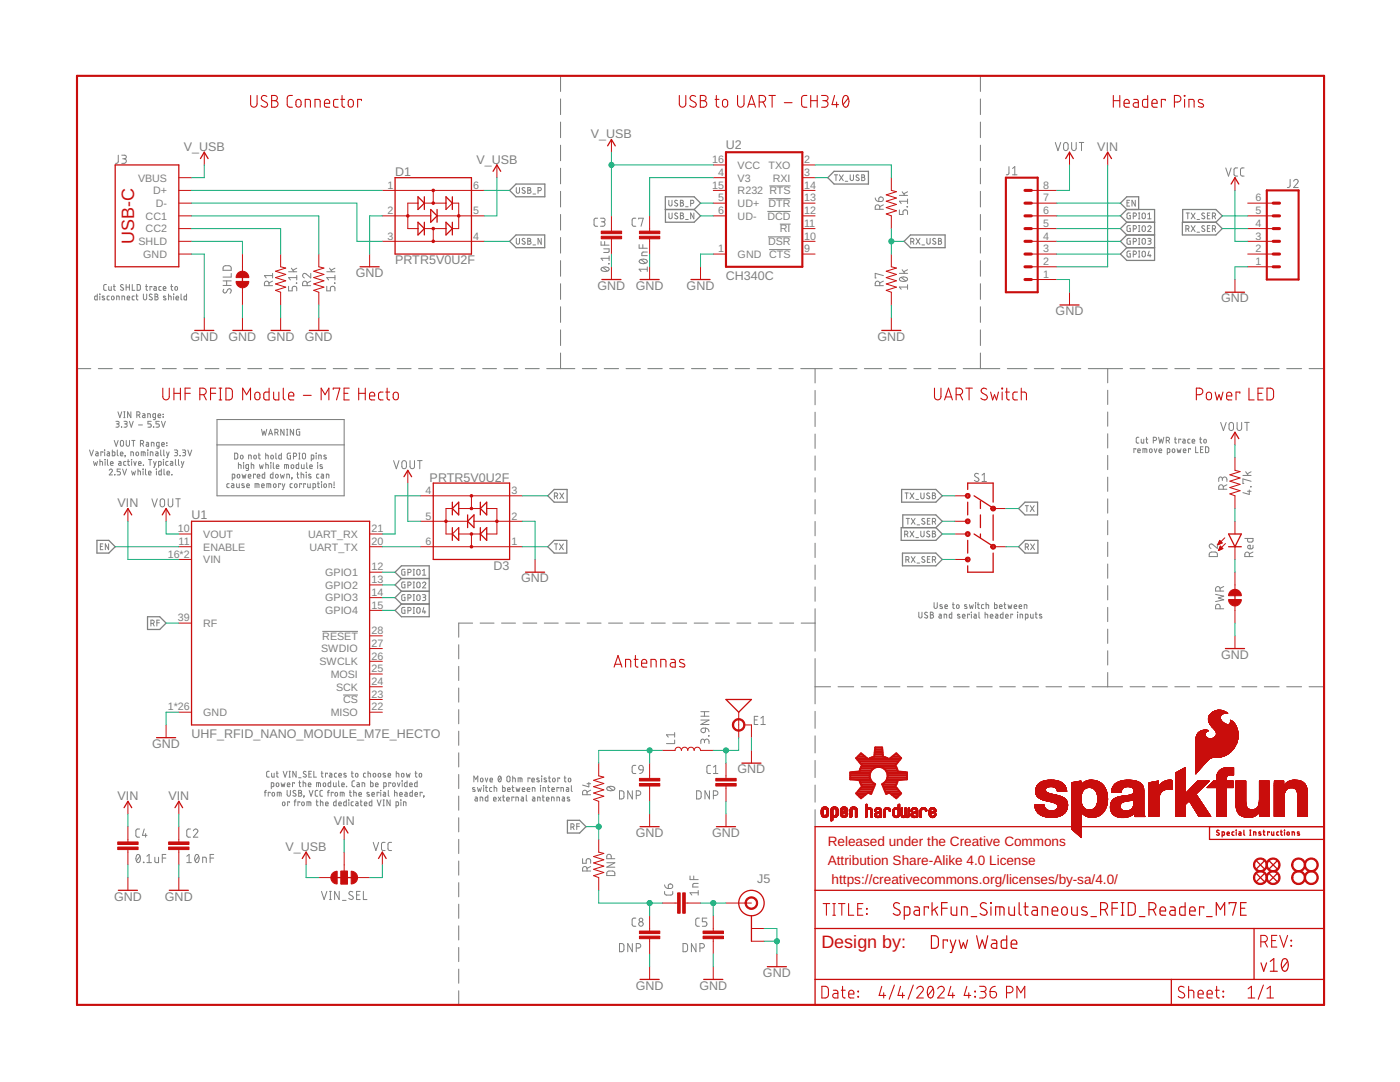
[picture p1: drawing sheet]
<svg xmlns="http://www.w3.org/2000/svg" width="279mm" height="216mm" viewBox="0 0 279 216" stroke-linecap="round" stroke-linejoin="round" font-family="sans-serif">
<defs><g id="words">
<g font-size="3.6" fill="#c90d0c">
<text x="26.8" y="48.6" transform="rotate(-90 26.8 48.6)">USB-C</text>
<text x="163.9" y="189.1">Design by:</text>
</g>
<g font-size="2.7" fill="#c90d0c">
<text x="165.2" y="168.8">Released under the Creative Commons</text>
<text x="165.2" y="172.6">Attribution Share-Alike 4.0 License</text>
<text x="166" y="176.4">https://creativecommons.org/licenses/by-sa/4.0/</text>
</g>
<g font-size="2.5" fill="#808080">
<text x="117.9" y="27.6">V_USB</text>
<text x="144.9" y="29.7">U2</text>
<text x="36.7" y="30.1">V_USB</text>
<text x="78.9" y="35.2">D1</text>
<text x="95.1" y="32.7">V_USB</text>
<text x="219" y="30.1">VIN</text>
<text x="78.9" y="52.7">PRTR5V0U2F</text>
<text x="71" y="55.3">GND</text>
<text x="119.3" y="57.8">GND</text>
<text x="126.9" y="57.8">GND</text>
<text x="137" y="57.8">GND</text>
<text x="144.9" y="55.8">CH340C</text>
<text x="210.7" y="62.9">GND</text>
<text x="243.7" y="60.3">GND</text>
<text x="38" y="68">GND</text>
<text x="45.6" y="68">GND</text>
<text x="53.2" y="68">GND</text>
<text x="60.8" y="68">GND</text>
<text x="175.1" y="68">GND</text>
<text x="23.5" y="101.2">VIN</text>
<text x="85.7" y="96.1">PRTR5V0U2F</text>
<text x="38.2" y="103.5">U1</text>
<text x="98.5" y="113.7">D3</text>
<text x="104" y="116.2">GND</text>
<text x="243.7" y="131.4">GND</text>
<text x="30.4" y="149.2">GND</text>
<text x="38.2" y="147.2">UHF_RFID_NANO_MODULE_M7E_HECTO</text>
<text x="147.2" y="154.3">GND</text>
<text x="23.5" y="159.6">VIN</text>
<text x="33.6" y="159.6">VIN</text>
<text x="66.6" y="164.7">VIN</text>
<text x="126.9" y="167">GND</text>
<text x="142.1" y="167">GND</text>
<text x="57" y="169.8">V_USB</text>
<text x="22.8" y="179.7">GND</text>
<text x="32.9" y="179.7">GND</text>
<text x="151.1" y="176.1">J5</text>
<text x="126.9" y="197.5">GND</text>
<text x="139.6" y="197.5">GND</text>
<text x="152.3" y="194.9">GND</text>
</g>
<g font-size="2.1" fill="#808080">
<text x="142.2" y="32.6">16</text>
<text x="143.3" y="35.1">4</text>
<text x="147.2" y="33.7">VCC</text>
<text x="153.4" y="33.7">TXO</text>
<text x="160.5" y="35.1">3</text>
<text x="160.5" y="32.6">2</text>
<text x="27.5" y="36.2">VBUS</text>
<text x="30.6" y="38.8">D+</text>
<text x="31.1" y="41.3">D-</text>
<text x="77.3" y="37.6">1</text>
<text x="94.4" y="37.6">6</text>
<text x="142.2" y="37.6">15</text>
<text x="143.3" y="40.2">5</text>
<text x="147.2" y="38.8">R232 RTS</text>
<text x="147.2" y="41.3">UD+</text>
<text x="147.2" y="36.2">V3</text>
<text x="153.4" y="41.3">DTR</text>
<text x="154.2" y="36.2">RXI</text>
<text x="160.5" y="40.2">13</text>
<text x="160.5" y="37.6">14</text>
<text x="208.2" y="40.2">7</text>
<text x="208.2" y="37.6">8</text>
<text x="250.6" y="40.2">6</text>
<text x="29.1" y="43.8">CC1</text>
<text x="29.1" y="46.4">CC2</text>
<text x="77.3" y="42.7">2</text>
<text x="77.3" y="47.8">3</text>
<text x="94.4" y="42.7">5</text>
<text x="94.4" y="47.8">4</text>
<text x="143.3" y="42.7">6</text>
<text x="147.2" y="43.8">UD-</text>
<text x="153.1" y="43.8">DCD</text>
<text x="155.6" y="46.4">RI</text>
<text x="160.5" y="42.7">12</text>
<text x="160.5" y="47.8">10</text>
<text x="160.5" y="45.3">11</text>
<text x="208.2" y="47.8">4</text>
<text x="208.2" y="45.3">5</text>
<text x="208.2" y="42.7">6</text>
<text x="250.6" y="47.8">3</text>
<text x="250.6" y="45.3">4</text>
<text x="250.6" y="42.7">5</text>
<text x="27.7" y="48.9">SHLD</text>
<text x="28.6" y="51.5">GND</text>
<text x="143.3" y="50.3">1</text>
<text x="147.2" y="51.5">GND</text>
<text x="153.3" y="48.9">DSR</text>
<text x="153.5" y="51.5">CTS</text>
<text x="160.5" y="50.3">9</text>
<text x="208.2" y="52.9">2</text>
<text x="208.2" y="50.3">3</text>
<text x="250.6" y="52.9">1</text>
<text x="250.6" y="50.3">2</text>
<text x="208.2" y="55.4">1</text>
<text x="84.9" y="98.6">4</text>
<text x="102.1" y="98.6">3</text>
<text x="35.5" y="106.2">10</text>
<text x="40.6" y="107.3">VOUT</text>
<text x="61.5" y="107.3">UART_RX</text>
<text x="74.1" y="106.2">21</text>
<text x="84.9" y="103.7">5</text>
<text x="102.1" y="103.7">2</text>
<text x="33.5" y="111.3">16*2</text>
<text x="35.6" y="108.7">11</text>
<text x="40.6" y="109.9">ENABLE</text>
<text x="40.6" y="112.4">VIN</text>
<text x="61.7" y="109.9">UART_TX</text>
<text x="74.1" y="113.8">12</text>
<text x="74.1" y="108.7">20</text>
<text x="84.9" y="108.7">6</text>
<text x="102.1" y="108.7">1</text>
<text x="64.9" y="114.9">GPIO1</text>
<text x="64.9" y="117.5">GPIO2</text>
<text x="74.1" y="116.4">13</text>
<text x="74.1" y="118.9">14</text>
<text x="35.5" y="124">39</text>
<text x="40.6" y="125.1">RF</text>
<text x="64.9" y="120">GPIO3</text>
<text x="64.9" y="122.6">GPIO4</text>
<text x="74.1" y="121.4">15</text>
<text x="64.1" y="130.2">SWDIO</text>
<text x="64.3" y="127.6">RESET</text>
<text x="74.1" y="131.6">26</text>
<text x="74.1" y="129.1">27</text>
<text x="74.1" y="126.5">28</text>
<text x="63.7" y="132.7">SWCLK</text>
<text x="66" y="135.3">MOSI</text>
<text x="67.1" y="137.8">SCK</text>
<text x="74.1" y="136.7">24</text>
<text x="74.1" y="134.1">25</text>
<text x="33.5" y="141.8">1*26</text>
<text x="40.6" y="142.9">GND</text>
<text x="66" y="142.9">MISO</text>
<text x="68.5" y="140.3">CS</text>
<text x="74.1" y="141.8">22</text>
<text x="74.1" y="139.2">23</text>
</g>
</g></defs>
<g fill="none" stroke="#808080" stroke-width=".2">
<path d="M23.6 31v1.4l-.5 .2M24.3 31h.5a.36 .36 0 0 1 .4 .3 .36 .36 0 0 1-.4 .4h-.3M24.8 31.7a.46 .46 0 0 1 .4 .4 .46 .46 0 0 1-.4 .5h-.5M103 37.4l.1 1 .2 .2 .4-.2v-1M104.8 37.5l-.4-.1-.2 .3 .5 .4a.29 .29 0 0 1 0 .4 .29 .29 0 0 1-.4 0l-.1-.1M105.3 37.4h.5l.1 .2-.2 .3 .3 .3-.2 .3-.5 .1zM105.3 37.9h.4M106.4 38.7h.5M107.4 38.1l.6-.2v-.4l-.6-.1v1.2M133.5 40v.9l.2 .2 .4-.2v-.9M135.8 40h.4l.2 .2-.3 .3 .3 .2-.2 .4h-.4zM153.4 39.6h4.4"/>
<path d="M153.5 37.1h4.3M166.5 34.9h.7M166.8 34.9v1.1M167.5 34.9l.8 1.1M168.3 34.9l-.8 1.1M168.7 36.2h.5M169.7 34.9v.8l.2 .3 .4-.1v-1M171.4 35l-.4-.1-.1 .2 .4 .5a.32 .32 0 0 1 0 .5 .32 .32 0 0 1-.5-.2M172 34.9l.5 .1v.3l-.2 .1 .3 .2-.2 .4h-.4zM172 35.4h.3M174.7 39.5l.1 .4 .6 .3M175.5 39.4a.47 .47 0 0 1 .8 .2 .47 .47 0 0 1-.5 .6h-.4z"/>
<path d="M179.5 39h1.6M180 38.3l.6 .7M181.1 39.7v.9M181.1 38.3l-.8 .4M201.4 33.3l-.1 1.3-.5 .3M202.1 34.9h.9M202.1 33.6l.4-.3v1.6M210.6 28.4l.5 1.7 .6-1.7M212.4 28.6l.3-.2 .3 .2a1.33 1.33 0 0 1 .1 1.2l-.4 .3-.4-.3v-.9zM213.9 28.4v1.2a.46 .46 0 0 0 .4 .5 .46 .46 0 0 0 .5-.5v-1.2M215.4 28.4h.9M215.8 28.4v1.7"/>
<path d="M225.4 40h-.5v1.1h.5M226.6 40v1.1l-.7-1.1v1.1M244.6 33.5l.6 1.6 .5-1.6M247 33.5h-.5l-.2 .4v1l.2 .2h.5M248.3 33.5h-.5l-.2 .4 .1 1.1 .6 .1M257.5 35.8v1.4l-.6 .2M258.2 36.2a.45 .45 0 0 1 .6-.4 .45 .45 0 0 1 .2 .7l-.8 .9h.9M19.4 58.7v1.1h-.4l-.1-.6 .5-.1M19.9 58.7h.1M19.9 59.1v.7M20.8 59.1h-.4v.1l.4 .3 .1 .3h-.5M21.2 56.8h-.4l-.1 .2v.8l.2 .1h.3"/>
<path d="M21.7 57.2v.6l.2 .1h.3v-.7M21.8 59.1h-.3l-.1 .2v.5h.4M22.4 59.1h.3l.1 .2-.1 .4-.1 .1-.3-.1zM22.6 57.2h.4M22.8 56.8v1l.2 .1M23.3 59.8v-.7l.5 .1v.6M24.3 59.8v-.7l.5 .1 .1 .6M24.6 56.9a.28 .28 0 0 0-.4-.1 .28 .28 0 0 0 0 .5l.3 .2a.29 .29 0 0 1 .1 .4 .29 .29 0 0 1-.5 0l-.1-.1M25.2 56.8v1.1M25.2 57.3h.6M25.4 59.5h.5a.27 .27 0 0 0-.2-.4 .27 .27 0 0 0-.3 .2l.1 .5h.4M25.8 56.8v1.1"/>
<path d="M26.4 56.8v1.1h.5M26.8 59.1h-.3l-.1 .2v.5h.4M27.1 59.1h.4M27.3 58.7v.9l.2 .2M27.4 56.8h.4l.2 .2v.7l-.2 .2h-.4zM28.6 58.7v.8l.3 .3 .3-.1 .1-1M29.1 57.2h.3M29.2 56.8v1l.2 .1M30.3 57.3v-.1h-.4v.7M30.4 58.8l-.4-.1-.2 .2 .5 .5a.32 .32 0 0 1-.1 .5 .32 .32 0 0 1-.4-.2M30.7 57.2h.4l.1 .2v.5h-.4l-.1-.3 .5-.1M30.9 58.7l.6 .1v.3l-.3 .1 .4 .3-.2 .3h-.5z"/>
<path d="M30.9 59.2h.3M32.2 57.2h-.4l-.1 .2v.4l.5 .1M32.6 57.6h.5a.28 .28 0 0 0-.2-.4 .28 .28 0 0 0-.3 .2l.1 .5h.4M33.1 59.1h-.3l-.2 .1 .4 .3 .1 .3h-.5M33.6 59.1l.5 .1 .1 .6M33.6 58.7v1.1M34.1 57.2h.4M34.2 56.8v.9l.3 .2M34.6 58.7h.1M34.6 59.1v.7M35 57.2h.3l.1 .2v.4l-.2 .1-.3-.1zM35.1 59.5h.5a.28 .28 0 0 0-.1-.4 .28 .28 0 0 0-.4 .2l.1 .5h.4"/>
<path d="M36.1 58.7v.9l.2 .2M37.2 58.7v1.1h-.4l-.1-.6 .5-.1M44.5 57h1.6M44.5 56h1.6M44.7 57.7l-.1 .2a.38 .38 0 0 0 .1 .5 .38 .38 0 0 0 .5-.1l.3-.5a.41 .41 0 0 1 .6-.1 .41 .41 0 0 1-.1 .7l-.1 .1M44.7 53.2l.1-.1a1.33 1.33 0 0 1 1.2 .1l.1 .7h-1.6zM45.2 56v1M46.1 54.6v.7h-1.6M53.7 57v-.4a.46 .46 0 0 0-.5-.5 .46 .46 0 0 0-.4 .5v.4h1.6M54.4 56.1l-.7 .4M54.4 55h-1.6l.3 .5M54.4 54.5v1"/>
<path d="M57.6 57.1v.9h.7v-.5a.46 .46 0 0 1 .5-.4 .46 .46 0 0 1 .4 .4v.5M57.6 54.2h1.6M58.1 53.5l.6 .7M59.1 56.5h.1zM59.2 54.9v1M59.2 55.4h-1.6l.4 .5M59.2 53.5l-.7 .4M61.3 57v-.4a.46 .46 0 0 0-.5-.5 .46 .46 0 0 0-.4 .5v.4h1.6M62 54.5v1l-.9-.8a.45 .45 0 0 0-.7 .1 .45 .45 0 0 0 .3 .7M62 56.1l-.7 .4M65.2 57.1v.9h.7v-.5a.46 .46 0 0 1 .5-.4 .46 .46 0 0 1 .4 .4v.5M65.2 54.2h1.6"/>
<path d="M65.8 53.5l.5 .7M66.8 56.5h.1M66.8 54.9v1M66.8 55.4h-1.6l.4 .5M66.8 53.5l-.7 .4M103 47.6l.1 1 .2 .1 .4-.1v-1M104.8 47.7l-.4-.1-.2 .2 .5 .5a.29 .29 0 0 1 0 .4 .29 .29 0 0 1-.4 0l-.1-.1M105.3 47.6h.4l.2 .2-.2 .3 .3 .2-.2 .4h-.5zM105.3 48.1h.4M106.4 48.9h.5M108 47.6v1.1l-.6-1.1v1.1M119.3 43.5l-.5 .1-.2 .3v1l.2 .2h.5"/>
<path d="M119.8 43.5h.6a.36 .36 0 0 1 .4 .4 .36 .36 0 0 1-.4 .4h-.4M120 48.2v.7h1.6M120.1 53.5a1 1 0 0 1 1.5 .2 .95 .95 0 0 1-1.6 0zM120.3 44.3a.44 .44 0 0 1 .5 .4 .44 .44 0 0 1-.5 .4h-.5M120.3 53.4l.9 .7M120.5 49.7h1.1l-.1 .6-1 .1M120.7 48.2v.7M121.5 52.6l.1 .1zM121.6 51.1v.9M121.6 51.5h-1.6l.3 .5M126.9 43.5l-.5 .1-.2 .3v1l.2 .2h.5M127.5 43.7v-.2h.9l-.5 1.6"/>
<path d="M127.6 48.8v.7h1.6M127.7 51.9a.98 .98 0 0 1 1.5 .3 .95 .95 0 0 1-1.6 0zM127.9 51.8l.9 .7M128.3 48.8v.7M129.2 50.3h-1l-.1 .3v.4h1.1M129.2 53.7h-1.6l.3 .5M129.2 53.3v.9M133.5 42.5v1l.2 .1 .4-.1v-1M135.2 40a.3 .3 0 0 0-.5 0 .3 .3 0 0 0 .1 .4l.3 .2a.29 .29 0 0 1 .1 .5 .29 .29 0 0 1-.5-.1h-.1M135.2 42.6l-.4-.1-.1 .3 .4 .4a.29 .29 0 0 1 .1 .4 .29 .29 0 0 1-.5 0l-.1-.1M135.8 42.5h.4l.2 .2-.3 .3 .3 .3-.2 .3-.4 .1zM135.8 40.5h.3"/>
<path d="M135.8 43h.3M136.8 41.3h.5M136.8 43.8h.6M137.8 40.6h.5l.2-.3-.1-.2-.6-.1v1.1M138.5 42.5v1.2l-.7-1.2v1.2M153.1 42.2h4.7M153.3 47.3h4.5M153.5 49.8h4.3M155.6 44.7h2.2M175.6 41.8v-.5a.46 .46 0 0 0-.5-.4 .46 .46 0 0 0-.4 .4v.5h1.6M175.6 57v-.4a.46 .46 0 0 0-.5-.5 .46 .46 0 0 0-.4 .5v.4h1.6M176.3 55l-1.6-.5v1h.2"/>
<path d="M176.3 40.9l-.7 .3M176.3 56.1l-.7 .4M179.5 41.9v.9h.7v-.6a.46 .46 0 0 1 .5-.3 .46 .46 0 0 1 .4 .3v.6M179.5 54.5h1.6M179.6 55.5a1.02 1.02 0 0 1 1.5 .2 .97 .97 0 0 1-1.6 0zM179.9 55.4l.9 .7M180 53.8l.6 .7M181 41.2l.1 .1zM181.1 57.3h-1.6l.4 .4M181.1 56.8v.9M181.1 40.2h-1.6l.4 .4M181.1 53.8l-.8 .4"/>
<path d="M181.8 48.2h.4l.2-.2-.1-.3-.5-.1v1.1M182.1 48.2l.3 .5M182.8 47.6l.8 1.1M183.6 47.6l-.8 1.1M184 48.9h.5M185 47.6v.8l.2 .3 .4-.1v-1M186.7 47.7l-.4-.1-.1 .2 .4 .5a.32 .32 0 0 1 0 .5 .32 .32 0 0 1-.5-.2M187.3 47.6l.5 .1v.3l-.2 .1 .3 .2-.2 .4h-.4zM187.3 48.1h.3M224.9 40.5h.4M225.6 42.5l-.6 .1-.1 .8 .2 .2 .5 .1v-.7h-.2M225.6 45l-.6 .2-.1 .7 .2 .3h.5v-.6h-.2"/>
<path d="M225.6 47.6l-.6 .1-.1 .8 .2 .2h.5v-.6h-.2M225.6 50.1l-.6 .1-.1 .8 .2 .3h.5v-.7h-.2M226.2 43.1h.4l.2-.2-.1-.3-.5-.1v1.2M226.2 45.7h.4l.2-.3-.1-.3-.5-.1v1.2M226.2 48.2h.4l.2-.2-.1-.3-.5-.1v1.1M226.2 50.8l.4-.1 .2-.2-.1-.3-.5-.1v1.2M227.2 43.7h.3M227.2 42.5h.3M227.2 46.2h.3M227.2 45h.3M227.2 48.7h.3M227.2 47.6h.3"/>
<path d="M227.2 51.3h.3M227.2 50.1h.3M227.4 42.5v1.2M227.4 45v1.2M227.4 47.6v1.1M227.4 50.1v1.2M228 42.6l.3-.1 .3 .2v.8l-.3 .1h-.3l-.1-.3zM228 45.1l.3-.1 .3 .2v.8l-.3 .2-.3-.1-.1-.2zM228 47.6h.3l.3 .2v.8l-.3 .1h-.3l-.1-.3zM228 50.2l.3-.1 .3 .2v.8l-.3 .2-.3-.1-.1-.3zM229.1 45.3a.32 .32 0 0 1 .4-.3 .32 .32 0 0 1 .1 .6l-.5 .6h.6M229.1 47.6h.4l.2 .2-.1 .3h-.4"/>
<path d="M229.1 42.8l.3-.3v1.2M229.1 43.7h.6M229.3 50.1l-.2 .9h.6M229.4 48.1l.3 .2v.3l-.6 .1M229.5 50.8v.5M236.7 45.7h.4l.2-.3-.1-.3-.5-.1v1.2M236.7 42.5h.7M237 42.5v1.2M237 45.7l.3 .5M237.7 42.5l.8 1.2M237.7 45l.8 1.2M238.5 42.5l-.8 1.2"/>
<path d="M238.5 45l-.8 1.2M238.9 43.8h.5M238.9 46.3h.5M240.4 42.6l-.4-.1-.2 .3 .5 .4a.29 .29 0 0 1 .1 .4 .29 .29 0 0 1-.5 0l-.1-.1M240.4 45.1l-.4-.1-.2 .3 .5 .4a.29 .29 0 0 1 .1 .5 .29 .29 0 0 1-.5-.1l-.1-.1M241 43h.3M241 45.6h.3M241.5 42.5h-.5v1.2h.5M241.5 45h-.5v1.2h.5M242 43.1h.4l.2-.2-.1-.3-.5-.1v1.2M242 45.7h.4l.2-.3-.1-.3-.5-.1v1.2M242.3 43.1l.3 .6"/>
<path d="M242.3 45.7l.3 .5M17.9 89.8l.3 1.2 .4-1.2M18.7 92.1l.2 .8 .2-.5 .2 .5 .2-.8M19.1 90.2h.3l.2 .2v.6l-.4-.1-.1-.3 .5-.1M19.9 92.1l.5 .1 .1 .7M19.9 91.7v1.2M20.5 90.3v-.1h-.4v.8M20.9 89.8h.1M20.9 90.2v.8M20.9 91.7h.1M21 92.1v.8M21.4 90.2h.3l.2 .2v.6l-.4-.1-.1-.3 .5-.1"/>
<path d="M21.4 91.7v1l.2 .2M21.8 93.9a.32 .32 0 0 1 .4-.3 .32 .32 0 0 1 .2 .5l-.6 .7h.6M22 92.5h.6a.28 .28 0 0 0-.2-.4 .28 .28 0 0 0-.4 .3l.1 .4 .5 .1M22.4 89.8v1.2l.4-.1 .1-.6-.5-.1M22.8 87.9l.4 1.1 .4-1.1M22.9 94.7h.1M23.1 84.1h.5l.2 .2-.2 .3h-.3M23.4 89.8v1l.2 .2M23.5 84.6l.2 .1 .1 .3-.2 .2h-.5M23.5 82.2l.4 1.1 .4-1.1M23.7 92.1h.4l.1 .2v.6l-.5-.1v-.3l.5-.1M24 90.6h.5a.27 .27 0 0 0-.1-.4 .27 .27 0 0 0-.4 .2l.1 .5 .4 .1"/>
<path d="M24 93.6h-.6v.5h.4a.33 .33 0 0 1 .2 .3 .33 .33 0 0 1-.2 .4h-.4M24.1 87.9h.3l.2 .2v.8l-.2 .1-.4-.1zM24.2 85.2h.1M24.5 93.6l.3 1.2 .5-1.2M24.7 83.3h.3M24.7 82.2h.3M24.7 84.1h.5l.2 .2-.1 .2-.4 .1M24.8 82.2v1.1M25 91h.1M25 91l-.1 .2M25.1 84.6l.2 .1 .1 .3-.2 .2h-.5M25.1 92.1h-.3l-.1 .2v.5l.4 .1"/>
<path d="M25.2 87.9v.8l.2 .3 .4-.1v-1M25.4 92.1h.4M25.6 91.7v1l.2 .2M25.8 84.1l.4 1.1 .4-1.1M26.1 91v-.8l.5 .1v.7M26.1 82.2v1.1l-.6-1.1v1.1M26.2 91.7h.1M26.3 92.1v.8M26.3 94l.2 .8 .1-.6 .2 .6 .2-.8M26.3 87.9h.6M26.6 87.9v1.1M26.7 92.1l.2 .8 .3-.8"/>
<path d="M27.2 90.3l.1-.1 .3 .1 .1 .4-.2 .3-.3-.2zM27.3 82.8l.6-.1v-.3l-.1-.2h-.5v1.1M27.5 94l.5 .1v.7M27.5 93.6v1.2M27.6 92.5h.6a.27 .27 0 0 0-.2-.4 .27 .27 0 0 0-.4 .3l.1 .4 .5 .1M27.6 84.8h.8M27.7 82.8l.2 .5M28 88.5l.6-.1 .1-.3-.2-.2h-.5v1.1M28.2 91v-.8h.7l.1 .8M28.4 88.5l.3 .5M28.5 82.5h.2l.2 .3v.5h-.4l-.1-.3 .5-.1M28.5 93.6l.1 .1z"/>
<path d="M28.6 94v.8M28.6 90.2v.8M28.7 92.8h.1M29 93.6v1l.2 .2M29.2 88.3h.4l.1 .2v.5h-.4l-.1-.3 .5-.1M29.5 89.8h.1M29.5 83.3v-.8l.5 .2v.6M29.5 90.2v.8M29.6 94.4h.5a.27 .27 0 0 0-.1-.4 .27 .27 0 0 0-.4 .2l.1 .5 .4 .1M29.6 91.7h.7M30 91.7v1.2M30 91v-.8l.5 .1v.7"/>
<path d="M30.2 84.1h-.7v.5h.4a.34 .34 0 0 1 .3 .3 .34 .34 0 0 1-.3 .3h-.4M30.2 89v-.7l.5 .1v.6M30.3 99.5l.5 1.7 .6-1.7M30.6 85.2h.1M30.6 92.1l.3 .8M31 83.3l-.5-.1 .1-.6 .4-.1v1l-.2 .2h-.2M31.1 90.2h.2l.2 .2v.6l-.4-.1v-.3l.4-.1M31.2 93.6h.1M31.2 92.1l-.4 1.1h-.2M31.2 94v.8M31.5 83h.6a.28 .28 0 0 0-.2-.4 .28 .28 0 0 0-.4 .2l.1 .5h.5M31.6 92.9l.5-.1v-.7h-.5v1.1"/>
<path d="M31.7 89l-.4-.1v-.6h.4v.9v.2h-.4M31.8 84.1h-.7v.5h.4a.33 .33 0 0 1 .3 .3 .33 .33 0 0 1-.3 .3h-.4M32.1 89.8v1l.2 .2M32.1 99.7l.3-.2 .3 .2 .2 1a.44 .44 0 0 1-.5 .5 .44 .44 0 0 1-.4-.5zM32.2 93.6v1.2l-.4-.1-.1-.6 .5-.1M32.2 84.1l.4 1.1 .4-1.1M32.3 88.7h.5a.28 .28 0 0 0-.2-.4 .28 .28 0 0 0-.3 .2l.1 .5h.4M32.6 82.7h.1M32.5 83.2h.1zM32.6 91.7h.1M32.6 92.1v.8M32.7 89.8v1l.2 .2"/>
<path d="M32.7 93.6v1l.2 .2M33.2 90.2l.3 .8M33.3 88.4h.1M33.3 88.9h.1M33.3 94.4h.5a.28 .28 0 0 0-.1-.4 .28 .28 0 0 0-.4 .2v.5l.5 .1M33.5 92.1h-.3l-.1 .2 .1 .5 .3 .1M33.6 99.5v1.2a.46 .46 0 0 0 .4 .5 .46 .46 0 0 0 .5-.5v-1.2M33.8 90.2l-.4 1.1h-.2M34 92.1h.4l.1 .2v.6l-.4-.1-.1-.3 .5-.1M34.3 94.8h.1M34.8 89.8h.5l.2 .2-.2 .3h-.4M35 91.7v1l.2 .2"/>
<path d="M35.1 99.5h.9M35.1 90.3l.4 .3-.1 .2-.6 .2M35.5 99.5v1.7M35.6 91.7v1l.2 .2M35.9 91h.1M36.2 92.1l.2 .8M36.4 89.8h.5l.1 .2-.1 .3h-.4M36.7 92.1l-.4 1.1h-.1M36.7 90.3l.3 .1v.3l-.1 .2-.5 .1M37.5 89.8l.4 1.2 .4-1.2M45.7 96.5h-.3l-.1 .2 .1 .6h.3M46.2 96.5h.4l.1 .2v.6h-.4l-.1-.3 .5-.1"/>
<path d="M46.4 95.4l.4-.1v-.7h-.4v1.2M46.8 90.4h.5l.1 .2v.8l-.1 .2h-.5zM47.2 96.5v.6l.2 .2h.4v-.8M47.6 92.7l.5 .1v.7M47.6 92.3v1.2M48 91l.2-.2 .3 .2v.3l-.2 .3-.3-.2zM48.3 94.6l.2 .8 .2-.5 .2 .5 .2-.8M48.6 92.3h.1M48.6 92.7v.8M48.7 96.6l-.4-.1-.1 .2 .5 .3 .1 .2h-.5M49.2 96.9h.6a.28 .28 0 0 0-.2-.4 .28 .28 0 0 0-.4 .3l.1 .5h.5M49.6 95h.5a.27 .27 0 0 0-.2-.4 .27 .27 0 0 0-.3 .3v.5h.5"/>
<path d="M49.6 93.5l-.5-.1 .1-.7h.4v1l-.1 .2h-.4M49.6 91.6v-.8l.5 .1v.7M50.1 92.7l.5 .1 .1 .7M50.1 92.3v1.2M50.7 91l.1-.2 .3 .2v.4l-.1 .2-.3-.2zM50.9 97.3v-.8h.7l.1 .8M51 94.7v-.1h-.4v.8M51.3 96.5v.8M51.3 95h.6a.28 .28 0 0 0-.2-.4 .28 .28 0 0 0-.4 .3l.1 .5h.5M51.5 90.8h.4M51.7 90.4v1l.2 .2M51.8 92.7l.2 .8 .2-.5 .1 .5 .2-.8"/>
<path d="M52.2 85.7l.3 1.1 .2-.8 .3 .8 .2-1.1M52.2 96.9h.5a.27 .27 0 0 0-.1-.4 .27 .27 0 0 0-.4 .3l.1 .5h.4M52.8 94.2v1.2h-.4l-.1-.7 .5-.1M53 90.8l.5 .1v.7M53 90.4v1.2M53 92.7l.5 .1 .1 .7M53 92.3v1.2M53.3 97.3v-.8h.7v.8M53.6 86.8l.4-1.1 .4 1.1M53.7 96.5v.8M53.7 86.5h.6M54 92.3h.1"/>
<path d="M54.1 91l.2-.2 .2 .2 .1 .3-.2 .3-.3-.2zM54.1 92.7v.8M54.5 94.2v1.2h-.4l-.1-.7 .5-.1M54.5 92.3v1l.2 .2M54.9 86.3l.5-.1 .1-.3-.2-.2h-.4v1.1M55.1 90.4v1l.1 .2M55.1 93.1h.5a.27 .27 0 0 0-.1-.4 .27 .27 0 0 0-.4 .3l.1 .5h.4M55.2 86.3l.3 .5M56 94.6l.2 .8 .2-.5 .2 .5 .1-.8M56 96.6v-.1h-.4v.8M56.2 90.4v1.2h-.5v-.7l.5-.1M56.3 96.5l.3 .8"/>
<path d="M56.7 85.7v1.1l-.7-1.1v1.1M56.8 93.5v-.8l.8 .1v.7M56.9 96.5l-.4 1.2h-.2M57.2 85.7h.2M57.2 86.8h.2M57.2 92.7v.8M57.2 95.4v-.8l.5 .1 .1 .7M57.3 85.7v1.1M58 90.4l-.6 .2-.1 .7 .2 .3h.5v-.7h-.2M58.3 95.4h.1M58.3 95.4l-.1 .3M58.3 96.5h-.3l-.1 .2v.5l.4 .1"/>
<path d="M58.6 91.1l.5-.1 .1-.3-.2-.3h-.4v1.2M58.6 85.7v1.1l-.7-1.1v1.1M59.2 94.6h.4M59.4 94.2v1l.2 .2M59.6 92.3v1.2h-.4l-.1-.7 .5-.1M59.6 90.4h.3M59.6 91.6h.3M59.8 90.4v1.2M59.8 85.7l-.6 .1v1h.6v-.6h-.2M60.1 94.6l.5 .1v.7M60.1 94.2v1.2M60.2 92.7v.6l.1 .2h.4v-.8"/>
<path d="M60.2 96.6v-.1h-.4v.8M60.5 90.5l.2-.1 .3 .2v.8l-.3 .2-.3-.2zM61 96.6v-.1h-.4v.8M61.1 94.2h.1M61.1 94.6v.8M61.2 92.3v1l.2 .2M61.4 96.5v.6l.2 .2h.3v-.8M61.8 93.1h.5a.27 .27 0 0 0-.2-.4 .27 .27 0 0 0-.3 .3l.1 .5h.4M62 94.7l-.3-.1-.1 .2 .5 .3-.1 .3-.4-.1M62.1 91.6l.5-.1-.1-.7h-.4v1.2M62.5 97.3l.4-.1v-.7h-.4v1.2M63.1 90.4h.1"/>
<path d="M63.1 90.8v.8M63.4 92.3h.1M63.4 96.5h.4M63.4 92.7v.8M63.5 96.1v1l.3 .2M63.6 91.6v-.8l.5 .1v.7M63.6 94.6h-.3l-.1 .2v.5l.4 .1M64.1 94.6h.4l.1 .2v.6h-.4l-.1-.2 .1-.2h.4M64.1 96.1h.1M64.2 96.5v.8M64.3 92.8l-.4-.1-.1 .2 .5 .3 .1 .2h-.5M65.1 90.9l-.4-.1-.1 .2 .5 .3v.2h-.5"/>
<path d="M65.1 95.4v-.8l.5 .1v.7M65.7 97.3v-.8l.4 .1 .1 .7M66.7 97.3h.1M66.7 96.1v.8M78.5 91.9l.6 1.6 .5-1.6M80.3 92l.4-.1 .3 .1 .1 1.1a.46 .46 0 0 1-.4 .4 .46 .46 0 0 1-.5-.4zM81.8 91.9v1.2a.44 .44 0 0 0 .5 .4 .44 .44 0 0 0 .4-.4v-1.2M83.3 91.9h.9M83.8 91.9v1.6M110.6 99l.6-.1v-.4l-.6-.1v1.1M111 99l.3 .5M111.7 98.4l.8 1.1"/>
<path d="M112.5 98.4l-.8 1.1M180.6 98.4h.7M180.9 98.4v1.1M181.6 98.4l.8 1.1M182.4 98.4l-.8 1.1M182.8 99.7h.5M183.8 98.4v.8l.2 .3 .4-.2v-.9M185.5 98.4h-.4l-.1 .2 .4 .4a.29 .29 0 0 1 .1 .5 .29 .29 0 0 1-.5-.1h-.1M186.1 98.4h.4l.2 .2-.3 .3 .3 .2-.2 .4h-.4zM186.1 98.9h.3M195.3 94.6l-.6-.1-.2 .3 .1 .2 .6 .4a.38 .38 0 0 1 .1 .5 .38 .38 0 0 1-.5 .2l-.3-.3M196 94.8l.4-.4v1.7"/>
<path d="M196 96.1h.9M226.7 89.7v-.2h-.4v.8M227.1 89.9h.5a.27 .27 0 0 0-.2-.3 .27 .27 0 0 0-.3 .2v.5h.5M227.3 87.2l-.4 .1-.1 .2v.8l.5 .1M227.8 87.6v.6l.1 .2h.4v-.8M228.1 90.3v-.8l.8 .1v.7M228.5 89.5v.8M228.7 87.6h.4M228.8 87.2v1l.3 .2M229.4 89.7l.2-.1 .3 .1v.5l-.2 .1-.3-.1zM230.2 87.9l.6-.1v-.4l-.6-.2v1.2M230.4 89.5l.2 .8 .3-.8"/>
<path d="M231.2 87.2l.3 1.2 .2-.8 .3 .8 .3-1.2M231.3 89.9h.5a.28 .28 0 0 0-.2-.3 .28 .28 0 0 0-.3 .2l.1 .5h.4M232.7 87.9l.6-.1v-.4l-.6-.2v1.2M233 90.3l.4-.1v-.6l-.4-.1v1.2M233.2 87.9l.2 .5M234 89.6l.4 .1v.5l-.1 .1-.4-.2zM234.4 87.6h.4M234.5 87.2v1l.3 .2M234.9 89.5l.2 .8 .2-.5 .2 .5 .2-.8M235.6 87.8v-.2h-.4v.8M236.1 87.6l.3 .1 .1 .1v.6h-.4l-.1-.3 .5-.1M236.2 89.9h.5a.27 .27 0 0 0-.2-.3 .27 .27 0 0 0-.3 .2v.5h.5"/>
<path d="M237.5 87.6l-.4 .1-.1 .1 .1 .6h.4M237.6 89.7v-.2h-.4v.8M237.9 88h.5a.28 .28 0 0 0-.1-.3 .28 .28 0 0 0-.4 .2l.1 .5h.4M238.6 89.2v1.1h.5M239.4 87.6h.4M239.5 87.2v1l.3 .2M239.6 89.7h.4M240.1 89.2h-.5v1.1h.5M240.3 87.8l.1-.1 .3 .1v.5l-.1 .1-.3-.1zM240.6 89.2h.4l.2 .1v.8l-.2 .2h-.4zM243.6 84.3l.6 1.6 .5-1.6M243.9 95.6a.46 .46 0 0 1 .5-.4 .46 .46 0 0 1 .5 .4v.5"/>
<path d="M243.9 95.9v-.4a.36 .36 0 0 0-.3-.3 .36 .36 0 0 0-.4 .3v.6M244.1 97.6v-.4a.46 .46 0 0 0-.4-.5 .46 .46 0 0 0-.5 .5v.4h1.7M244.9 96.7l-.8 .4M245.4 84.4l.3-.1 .3 .1 .2 1.1a.44 .44 0 0 1-.5 .4 .44 .44 0 0 1-.4-.4zM246.9 84.3v1.2a.46 .46 0 0 0 .4 .4 .46 .46 0 0 0 .5-.4v-1.2M248.1 94.9h1.6M248.4 84.3h.9M248.6 94.1l.5 .8M248.9 84.3v1.6M249 98h.7M249.3 97.8v.9l-1.2-.4M249.6 97.1l.1 .1z"/>
<path d="M249.7 96l-1.6-.4v.9h.1M249.7 94.1l-.8 .5M20 109h.4M20.6 108.5h-.6v1.2h.6M21.7 108.5v1.2l-.7-1.2v1.2M80.8 113.6l-.6 .1v.8l.1 .2 .5 .1v-.7h-.2M80.8 116.1l-.6 .2v.7l.1 .3h.5v-.7h-.2M80.8 118.7l-.6 .1v.8l.1 .2h.5v-.6h-.2M81.4 114.2h.5l.1-.2v-.3l-.6-.1v1.2M81.4 116.8h.5l.1-.3v-.3l-.6-.1v1.2M81.4 119.3h.5l.1-.2v-.3l-.6-.1v1.1M82.5 114.8h.2"/>
<path d="M82.5 113.6h.2M82.5 117.3h.2M82.5 116.1h.2M82.5 119.8h.2M82.5 118.7h.2M82.6 113.6v1.2M82.6 116.1v1.2M82.6 118.7v1.1M83.2 113.8l.2-.2 .4 .2v.6l-.2 .3-.4-.1zM83.2 116.3l.2-.2 .4 .2v.7l-.2 .3-.4-.2zM83.2 118.9l.2-.2 .4 .2v.6l-.2 .3-.4-.1zM84.3 116.4a.32 .32 0 0 1 .5-.2 .32 .32 0 0 1 .1 .4l-.6 .7h.7"/>
<path d="M84.3 118.7h.5l.2 .2-.2 .3h-.3M84.3 114.8h.7M84.3 113.9l.3-.3v1.2M84.6 119.2l.3 .1 .1 .3-.2 .2h-.5M110.6 108.5h.7M111 108.5v1.2M111.7 108.5l.7 1.2M112.4 108.5l-.7 1.2M180.6 106.6l.5-.1v-.4l-.5-.1v1.1M180.8 111.7h.5l.1-.3v-.2l-.6-.1v1.1M180.8 103.4h.7M180.9 106.6l.3 .5"/>
<path d="M181.2 111.7l.2 .5M181.2 103.4v1.2M181.6 106l.8 1.1M181.9 103.4l.7 1.2M181.9 111.1l.7 1.1M182.4 106l-.8 1.1M182.6 103.4l-.7 1.2M182.6 111.1l-.7 1.1M182.8 107.3h.5M183 104.7h.5M183 112.4h.5M183.8 106v.8l.2 .3 .4-.1v-1"/>
<path d="M184.5 103.5h-.4l-.1 .2 .5 .4a.29 .29 0 0 1 0 .5 .29 .29 0 0 1-.5-.1l-.1-.1M184.5 111.1h-.4l-.1 .2 .5 .4a.29 .29 0 0 1 0 .5 .29 .29 0 0 1-.5-.1h-.1M185.1 103.9h.4M185.1 111.6h.4M185.5 106.1l-.4-.1-.1 .2 .4 .5a.29 .29 0 0 1 .1 .4 .29 .29 0 0 1-.5 0l-.1-.1M185.6 111.1h-.5v1.1h.5M185.6 103.4h-.5v1.2h.5M186.1 104.1l.6-.1v-.5l-.6-.1v1.2M186.1 106h.4l.2 .2-.3 .3 .3 .2-.2 .4h-.4zM186.1 111.7l.6-.1v-.4l-.6-.1v1.1M186.1 106.5h.3M186.5 104.1l.2 .5"/>
<path d="M186.5 111.7l.2 .5M204.6 109.2l.6-.1v-.5l-.6-.1v1.2M204.6 100.9h.7M204.9 100.9v1.2M205 109.2l.3 .5M205.6 100.9l.8 1.2M205.7 108.5l.8 1.2M206.4 100.9l-.8 1.2M206.5 108.5l-.8 1.2M241.5 110.3l.3-.1h.9l.2 .2 .1 .7h-1.7zM242.6 118.6l1.6 .4-1.1 .3 1.1 .4-1.6 .3M243 108.5v.9l-1-.7a.44 .44 0 0 0-.7 .1 .44 .44 0 0 0 .4 .6"/>
<path d="M243.5 117.9v-.4a.46 .46 0 0 0-.5-.5 .46 .46 0 0 0-.4 .5v.4h1.6M244.2 117l-.7 .4M248.4 107.4h1.7l-.1 .6-.2 .2-.6-.1-.2-.1v-.6M249.3 111.1v-.5a.46 .46 0 0 0-.4-.4 .46 .46 0 0 0-.5 .4v.5h1.7M250.1 108.8l-.1 .6-.7 .1a.38 .38 0 0 1-.3-.4 .38 .38 0 0 1 .5-.3v.7M250.1 110.2l-.8 .3M30.1 124.4l.6-.1v-.4l-.6-.2v1.2M30.5 124.4l.3 .5M31.3 124.3h.5M31.8 123.7h-.5v1.2M64.3 126h7.1M68.5 138.7h2.9"/>
<path d="M80.8 121.2l-.6 .1v.8l.1 .3h.5v-.7h-.2M81.4 121.9l.5-.1 .1-.2v-.3l-.6-.1v1.2M82.5 122.4h.2M82.5 121.2h.2M82.6 121.2v1.2M83.2 121.4l.2-.2 .4 .2v.6l-.2 .4-.4-.2zM84.6 121.2l-.3 .9h.7M84.8 121.9v.5M183.4 122.2v.9l.2 .2 .4-.2v-.9M185.1 122.3l-.4-.1-.2 .2 .5 .5a.29 .29 0 0 1 .1 .4 .29 .29 0 0 1-.5 0l-.1-.1M185.7 122.2h.3l.2 .2-.2 .3 .3 .2-.2 .4h-.4zM185.7 122.7h.3"/>
<path d="M186.4 120.2v1l.3 .2 .3-.2v-1M187.4 122.6h.4l.1 .1v.6h-.4l-.1-.3 .5-.1M188 120.7h-.4v.1l.4 .3 .1 .2-.5 .1M188.4 123.3v-.7h.5v.7M188.6 121h.5a.27 .27 0 0 0-.2-.3 .27 .27 0 0 0-.3 .2v.4l.5 .1M189.9 122.2v1.1h-.4v-.7h.4M190.1 120.6h.4M190.2 120.2v1.1l.3 .1M191 120.7l.2-.1 .2 .2v.5l-.2 .1-.3-.2zM191.5 122.6h-.3l-.1 .1 .5 .4v.1l-.5 .1M192.1 122.9h.5a.28 .28 0 0 0-.2-.3 .28 .28 0 0 0-.3 .2l.1 .5h.4M192.9 120.7h-.3l-.1 .1 .4 .3 .1 .2-.5 .1"/>
<path d="M193.5 120.6l.2 .8 .1-.5 .3 .5 .1-.8M193.5 122.7v-.1h-.4v.7M193.8 122.2h.1zM193.9 122.6v.7M194.4 122.6h.3l.1 .1v.6h-.4v-.3l.4-.1M194.7 120.2v.1zM194.7 120.6v.8M195.1 120.6h.4M195.2 120.2v1.1l.3 .1M195.4 122.2v.9l.2 .2M196.3 120.6l-.3 .1-.1 .1v.5l.4 .1M196.6 122.6h.5v.7"/>
<path d="M196.6 122.2v1.1M196.8 120.6l.5 .1v.7M196.8 120.2v1.2M197.6 122.9h.6a.28 .28 0 0 0-.2-.3 .28 .28 0 0 0-.4 .2l.1 .4 .5 .1M198.5 120.2v1.2h.4l.1-.7-.5-.1M198.7 122.6h.4v.1v.6h-.4l-.1-.3 .5-.1M199.5 121h.5a.28 .28 0 0 0-.2-.3 .28 .28 0 0 0-.3 .2v.4l.5 .1M200.2 122.2v1.1h-.5v-.7h.5M200.4 120.6h.3M200.5 120.2v1.1l.2 .1M200.7 122.9h.5a.28 .28 0 0 0-.2-.3 .28 .28 0 0 0-.3 .2v.4l.5 .1M201.2 120.6l.2 .8 .1-.5 .2 .5 .2-.8"/>
<path d="M202.1 122.7v-.1h-.4v.7M202.4 121h.5a.27 .27 0 0 0-.2-.3 .27 .27 0 0 0-.3 .2v.4l.5 .1M203.1 122.2h.1M203.1 122.6v.7M203.4 121h.5a.27 .27 0 0 0-.2-.3 .27 .27 0 0 0-.3 .2v.4l.5 .1M203.6 123.3v-.7h.5v.7M204.4 121.4v-.8l.5 .1v.7M204.6 123.3l.5-.1v-.6h-.5v1.1M205.7 122.6v.6l.2 .1h.3v-.7M206.6 122.6h.4M206.7 122.2l.1 1 .2 .1M207.9 122.6h-.3l-.2 .1 .5 .3v.2l-.5 .1"/>
<path d="M243.5 121.5v-.5a.46 .46 0 0 0-.5-.4 .46 .46 0 0 0-.4 .4v.5h1.6M52.8 158.1h.3M53.1 157.7l-.2 .2v1M53.7 153.9h-.3l-.2 .3v.7l.5 .2M53.9 158.2v-.1h-.4v.8M54.1 157l.5-.1v-.7h-.5v1.2M54.2 154.3v.7l.2 .1h.3v-.8M54.4 158.2h.4v.5l-.2 .2-.3-.2zM55.1 156.3l.2-.1 .3 .1-.1 .6-.4-.1zM55.1 154.3h.4M55.3 153.9v1.1l.2 .1M55.3 158.9v-.8l.8 .1v.7"/>
<path d="M55.7 158.1v.8M56.1 156.2l.2 .8 .2-.5 .2 .5 .2-.8M56.5 153.9l.4 1.2 .4-1.2M57.3 157.7v.9l.3 .3 .3-.2 .1-1M57.3 156.6h.5a.27 .27 0 0 0-.1-.4 .27 .27 0 0 0-.4 .3l.1 .4 .4 .1M57.7 155.1h.3M57.7 153.9h.3M57.8 153.9v1.2M58.7 160h.4M58.8 156.3v-.1h-.4v.8M59 157.8l-.4-.1-.1 .3 .5 .4a.32 .32 0 0 1-.1 .5 .32 .32 0 0 1-.5-.2M59.1 159.6l-.3 .2v1"/>
<path d="M59.1 153.9v1.2l-.7-1.2v1.2M59.6 155.2h.5M59.6 157.7l.5 .1v.3l-.2 .1 .3 .3-.1 .4h-.5zM59.6 158.2h.3M59.6 156.2h.4M59.8 155.8v1.1l.2 .1M60.5 156.2l.5 .1v.7M60.5 155.8v1.2M60.7 158.9h.1M60.7 158.9l-.1 .2M61.1 154l-.4-.1-.2 .3 .5 .4a.32 .32 0 0 1 0 .5 .32 .32 0 0 1-.5-.2M61.5 156.6h.5a.27 .27 0 0 0-.1-.4 .27 .27 0 0 0-.4 .3l.1 .4 .4 .1"/>
<path d="M61.6 154.4h.4M61.7 160v.8M61.7 157.7l.4 1.2 .4-1.2M62.2 153.9h-.6v1.2h.6M62.6 153.9v1.2h.6M63.1 160h.4M63.2 157v-.8l.7 .1 .1 .7M63.2 159.6v1l.3 .2M63.4 157.7l-.4 .1-.1 .2 .1 .8 .4 .1M63.6 156.2v.8M63.9 160l.5 .1 .1 .7M63.9 159.6v1.2"/>
<path d="M64.1 154.3h.4M64.2 153.9v1.1l.3 .1M64.4 157.7l-.4 .1-.1 .2v.8l.5 .1M64.6 156.3h.4v.5l-.2 .2-.3-.2zM65.3 154.4v-.1h-.3v.8M65.3 158.1h.4M65.7 157.7l-.2 .2v1M65.8 154.3h.3l.1 .2v.6l-.4-.1-.1-.2 .1-.2h.4M66 155.8v1.2h-.4l-.1-.7 .5-.1M66.5 158.2v-.1h-.4v.8M66.5 156.2l.1 .7 .1 .1h.4v-.8M67 158.2h.4v.5l-.2 .2-.4-.3z"/>
<path d="M67.1 159.6v1.2h-.4l-.1-.7 .5-.1M67.2 154.3h-.3l-.2 .2 .1 .5 .4 .1M67.6 155.8v1l.2 .2M67.6 154.7h.5a.28 .28 0 0 0-.2-.4 .28 .28 0 0 0-.3 .3l.1 .4 .4 .1M67.9 158.9v-.8l.8 .1v.7M68.2 156.6h.5a.27 .27 0 0 0-.2-.4 .27 .27 0 0 0-.3 .3v.4l.5 .1M68.3 158.1v.8M69.1 154.3h-.3l-.2 .2 .5 .3v.2h-.5M69.1 159.6v1.2h-.4l-.1-.7 .5-.1M69.1 157h.1M69.6 159.6h.1M69.6 160v.8"/>
<path d="M69.7 158.1h.4M69.8 157.7v1l.3 .2M70.1 154.3h.4M70.2 153.9l.1 1.1 .2 .1M70.5 160h-.3l-.1 .2v.5l.4 .1M70.6 158.1l.5 .1v.7M70.6 157.7v1.2M70.8 155.8l-.4 .1-.1 .2v.7l.5 .2M71 154.4l.1-.1 .3 .1v.6l-.3 .1-.1-.2zM71 160h.4l.1 .2v.6h-.4l-.1-.4 .5-.1M71.2 156.2h.3l.2 .2v.6h-.4l-.1-.4 .5-.1M71.6 158.5h.5a.28 .28 0 0 0-.2-.4 .28 .28 0 0 0-.3 .3l.1 .5h.4"/>
<path d="M71.9 160h.4M72 159.6v1.1l.3 .1M72.3 157v-.8l.4 .1 .1 .7M73 154.3h-.4l-.1 .2 .1 .5 .4 .1M73.4 154.3l.5 .1 .1 .7M73.4 153.9v1.2M73.7 158.2l-.4-.1-.1 .2 .5 .3v.2h-.5M74 155.8v1.2h.4v-.7l-.4-.1M74.2 158.5h.5a.27 .27 0 0 0-.2-.4 .27 .27 0 0 0-.3 .3v.4l.5 .1M74.2 159.6v1.2h-.4l-.1-.7 .5-.1M74.5 154.4l.2-.1 .3 .1-.1 .6-.4-.1zM74.9 156.6h.6a.28 .28 0 0 0-.2-.4 .28 .28 0 0 0-.4 .3l.1 .4 .5 .1"/>
<path d="M75.3 159.6l.4 1.2 .4-1.2M75.5 154.4l.2-.1 .2 .1v.6l-.4-.1zM75.6 158.2v-.1h-.4v.8M76 157.7h.1M76 158.1v.8M76.5 159.6h.2M76.5 158.1h.4l.1 .2v.6h-.4l-.1-.4 .5-.1M76.6 157l.5-.1-.1-.7h-.4v1.2M76.6 159.6v1.2M76.9 154.3h-.3l-.2 .2 .5 .2 .1 .3h-.5M77.4 154.7h.6a.27 .27 0 0 0-.2-.4 .27 .27 0 0 0-.4 .3l.1 .4 .5 .1M77.5 157.7v1l.2 .2"/>
<path d="M77.9 159.6v1.2l-.7-1.2v1.2M78 156.3v-.1h-.4v.8M78.4 156.3l.2-.1 .2 .1v.6l-.4-.1zM78.7 158.1l.5 .1v.7M78.7 157.7v1.2M79.1 154.3l.5 .1v.7M79.1 153.9v1.2M79.3 156.2l.3 .8 .2-.8M79.8 158.5h.5a.28 .28 0 0 0-.2-.4 .28 .28 0 0 0-.3 .3l.1 .5h.4M80 159.6h.1M80 160v.8M80.2 154.3l.4 .1-.1 .6-.2 .1-.2-.2z"/>
<path d="M80.2 155.8h.1M80.3 156.2v.8M80.8 158.1h.4l.1 .2v.6h-.4l-.1-.4 .5-.1M81.1 154.3l.2 .8 .2-.5 .2 .5 .2-.8M81.2 155.8v1.2h-.4v-.7l.4-.1M81.7 156.6h.6a.28 .28 0 0 0-.2-.4 .28 .28 0 0 0-.4 .3l.1 .4 .5 .1M82.3 157.7v1.2h-.4l-.1-.7 .5-.1M82.8 158.5h.5a.28 .28 0 0 0-.2-.4 .28 .28 0 0 0-.3 .3l.1 .5h.4M82.8 154.3h.4M83 153.9v1l.2 .2M83.2 155.8v1.2h-.4v-.7l.4-.1M83.7 154.4l.2-.1 .2 .1v.6l-.4-.1z"/>
<path d="M84.2 158.2v-.1h-.4v.8M84.6 158.9h.1M84.6 158.9l-.1 .2M94.6 156v-1.1l.4 .6 .4-.6v1.1M94.8 157.2l-.3-.1-.2 .2 .4 .3 .1 .2-.5 .1M94.8 159h.3l.2 .3v.5h-.4l-.1-.3 .5-.1M95.3 157.1l.2 .8 .2-.5 .2 .5 .2-.8M95.8 159.8v-.8l.5 .2 .1 .6M96 155.3l.4 .1v.5l-.2 .1-.3-.1zM96.5 156.8h.1M96.5 157.1v.8M96.8 155.2l.3 .8 .2-.8"/>
<path d="M96.9 157.1h.4M97 156.8v1l.3 .1M97.4 158.7v1.1h-.5v-.6l.5-.2M97.8 155.6h.5a.27 .27 0 0 0-.2-.3 .27 .27 0 0 0-.3 .2v.4l.5 .1M98.1 157.1h-.2l-.2 .3v.4l.4 .1M98.5 159.4h.5a.28 .28 0 0 0-.2-.3 .28 .28 0 0 0-.3 .2v.4l.5 .1M98.6 157.1l.5 .1v.7M98.6 156.8v1.1M99.4 159l.6 .8M99.5 154.9h.1a.58 .58 0 0 1 .5 .5 .58 .58 0 0 1-.5 .6l-.2-.6zM100 159l-.6 .8M100 155.1l-.5 .7"/>
<path d="M100.3 159h.4M100.3 156.8v1.1h.4l.1-.7-.5-.1M100.4 158.7l.1 1 .2 .1M101.1 159.4h.5a.28 .28 0 0 0-.1-.3 .28 .28 0 0 0-.4 .2v.4l.5 .1M101.3 154.9h.3l.2 .1v.9l-.2 .1-.4-.1zM101.3 157.5h.5a.28 .28 0 0 0-.2-.3 .28 .28 0 0 0-.3 .2v.4l.5 .1M102.2 157.1h.4M102.3 156.8v.9l.3 .2M102.3 155.2l.5 .1v.7M102.3 154.9v1.1M102.6 159.2v-.2h-.4v.8M103 159.8v-.8l.4 .2 .1 .6"/>
<path d="M103 157.1l.2 .8 .2-.5 .2 .5 .2-.8M103.4 156v-.8l.8 .1v.7M103.8 155.2v.8M104 159l.4 .1 .1 .2v.5h-.4l-.1-.3 .5-.1M104.2 157.5h.5a.27 .27 0 0 0-.1-.3 .27 .27 0 0 0-.4 .2v.4l.5 .1M105 158.7v.9l.2 .2M105.2 157.5h.5a.28 .28 0 0 0-.2-.3 .28 .28 0 0 0-.3 .2l.1 .5h.4M105.8 155.4v-.2h-.4v.8M106.1 155.6h.6a.28 .28 0 0 0-.2-.3 .28 .28 0 0 0-.4 .2l.1 .4 .5 .1M106.2 157.9v-.8l.5 .1 .1 .7M106.3 159l.3 .1 .1 .2v.5h-.4l-.1-.2 .1-.2h.4M107.3 159.8v-.8l.5 .2v.6"/>
<path d="M107.6 155.3l-.3-.1-.2 .2 .4 .3 .1 .2-.5 .1M107.8 156.8h.1M107.9 157.1v.8M108.1 154.9h.1M108.1 155.2v.8M108.2 159h.4M108.4 158.7v1l.2 .1M108.4 157.9v-.8l.5 .1v.7M109 155.3l-.3-.1-.1 .2 .5 .4v.1l-.5 .1M109.1 159.4h.5a.27 .27 0 0 0-.2-.3 .27 .27 0 0 0-.3 .2v.4l.5 .1M109.3 157.1h.4M109.4 156.8l.1 1 .2 .1"/>
<path d="M109.5 155.2h.4M109.6 154.9v1l.3 .1M110.1 159.8v-.8l.5 .2v.6M110.1 157.5h.5a.27 .27 0 0 0-.1-.3 .27 .27 0 0 0-.4 .2l.1 .4 .4 .1M110.4 155.3h.3l.1 .2-.2 .5-.3-.1zM111.1 159.8v-.8l.5 .2 .1 .6M111.5 157.3v-.2h-.4v.8M111.7 155.4v-.2h-.4v.8M112 157.9v-.8l.4 .1 .1 .7M112.2 159l.4 .1 .1 .2v.5h-.4l-.1-.3 .5-.1M112.6 155.2h.4M112.7 154.9v1l.3 .1"/>
<path d="M113 157.1h.3l.2 .3v.5h-.4l-.1-.3 .5-.1M113.5 155.3l.4 .1-.1 .6h-.2l-.2-.1zM113.6 159.1h-.3l-.1 .1 .5 .4v.1l-.5 .1M114 156.8v.9l.2 .2M117.2 158.6v-.5a.44 .44 0 0 0-.5-.4 .44 .44 0 0 0-.4 .4v.5h1.6M117.2 156.4h.7M117.5 156.1v.9l-1.2-.3M117.9 157.7l-.7 .3M121.2 157.1a1 1 0 0 1 1.5 .3 .95 .95 0 0 1-1.6 0zM121.5 157l.8 .7M123.6 157.8h.6l.3 .3v1.1l-.3 .2h-.6zM126.2 157.8v1.6l-.9-1.6v1.6"/>
<path d="M126.9 152.7l-.5 .1-.2 .3 .1 1.1 .6 .1M127 158.7h.4a.46 .46 0 0 0 .5-.4 .46 .46 0 0 0-.5-.5h-.4v1.6M127.6 152.8l.3-.1 .3 .1 .2 .8-.8-.1-.1-.3zM128.4 153.6l-.2 .5-.5 .2M134.6 147.7v.7h-1.6M134.6 146.2v.9M134.6 146.6h-1.6l.4 .5M139 157.8l.8 .1a1.33 1.33 0 0 1 .1 1.3l-.3 .2h-.6zM139.9 143.7h1.6l-1.6 .9h1.6M139.9 142.9h1.6M139.9 142h1.6M140 145.4l.8-.1v.5a.46 .46 0 0 1-.7 .3 .46 .46 0 0 1-.1-.7z"/>
<path d="M140.6 147.9a.46 .46 0 0 1 .4-.4 .46 .46 0 0 1 .5 .4v.5M140.6 148.2v-.4a.36 .36 0 0 0-.4-.3 .36 .36 0 0 0-.3 .3v.6M140.6 142v.9M140.8 145.3l.6 .3 .1 .4M141.4 146.8l.1 .1zM141.6 157.8v1.6l-.9-1.6v1.6M141.8 152.7l-.5 .1-.2 .3v1l.2 .2h.5M142.4 158.7h.4a.46 .46 0 0 0 .5-.4 .46 .46 0 0 0-.5-.5h-.4v1.6M142.4 154.3h.9M142.4 153.1l.4-.4v1.6M150.5 143.7h.6M151.3 142.9h-.8v1.7h.8"/>
<path d="M151.8 144.6h.9M151.8 143.3l.5-.4v1.7M27.3 170.6l.3-.1a.97 .97 0 0 1 0 1.6 1.02 1.02 0 0 1-.3-1.5zM27.9 165.4h-.6l-.2 .4 .1 1.1 .7 .1M27.9 170.9l-.7 .9M28.6 172l.1 .1zM28.8 165.4l-.4 1.3h.9M29.1 166.3v.7M29.3 172.1h.9M29.3 170.9l.5-.4v1.6M30.9 171v1l.3 .1h.4v-1.1M32.4 171.2h.7"/>
<path d="M33.1 170.5h-.7v1.6M37.3 170.9l.4-.4v1.6M37.3 172.1h.9M38 165.4h-.5l-.2 .4 .1 1.1 .6 .1M38.6 165.8a.44 .44 0 0 1 .6-.4 .44 .44 0 0 1 .1 .7l-.7 .9h.9M39.1 170.6l.2-.1a.97 .97 0 0 1 0 1.6 1.02 1.02 0 0 1-.2-1.5zM39.7 170.9l-.8 .9M40.4 172.1v-1.1l.7 .2 .1 .9M41.9 171.2h.8M42.7 170.5h-.8v1.6M56.5 160.1h.4v.5l-.2 .2-.3-.2zM57.8 160.1v-.1h-.4v.8"/>
<path d="M59.8 160.1v-.1h-.3v.8M60.3 160.1h.4v.5l-.2 .2-.3-.3zM61.3 160.8v-.8l.7 .1v.7M64.2 177.9l.5 1.6 .5-1.6M65 160.4h.5a.28 .28 0 0 0-.2-.4 .28 .28 0 0 0-.3 .3l.1 .5h.4M65.8 179.5h.3M65.8 177.9h.3M65.9 177.9v1.6M67.6 160.4h.5a.27 .27 0 0 0-.2-.4 .27 .27 0 0 0-.3 .3v.4l.5 .1M67.7 177.9v1.6l-.9-1.6v1.6M68.3 179.7h.8M70.4 178l-.2-.1a.38 .38 0 0 0-.5 .1 .38 .38 0 0 0 .1 .5l.5 .3a.4 .4 0 0 1 .1 .6 .4 .4 0 0 1-.6 0l-.2-.1"/>
<path d="M71.2 178.6h.5M71.9 177.9h-.7v1.6h.7M72.5 177.9v1.6h.7M72.7 160.4h.5a.27 .27 0 0 0-.2-.4 .27 .27 0 0 0-.3 .3v.4l.5 .1M74.5 168.1l.5 1.6 .6-1.6M76.5 160.8h.2M76.9 168.1h-.6l-.2 .3 .1 1.1 .1 .2h.6M78.1 168.1h-.4l-.3 .3v1.1l.3 .2h.4M79 160.8l.5-.1v-.7h-.5v1.2M80.5 160.8v-.8l.5 .1v.7M113.9 165l.6-.1 .1-.3-.2-.2h-.5v1.1M114.3 165l.3 .5"/>
<path d="M115.1 164.9h.5M115.6 164.4h-.5v1.1M116.3 171.3v1h.7v-.6a.45 .45 0 0 1 .4-.4 .45 .45 0 0 1 .5 .4v.6M117.2 173.8v-.4a.44 .44 0 0 0-.5-.5 .44 .44 0 0 0-.4 .5v.4h1.6M117.9 172.9l-.7 .4M121.1 172.1h1.6l-1.6 .9h1.6M121.2 173.9l.3-.1h.9l.3 .3v.6h-1.6zM122 171.3v-.4a.44 .44 0 0 0-.5-.4 .44 .44 0 0 0-.4 .4v.4h1.6M132.6 177.9l.1 .6 .3 .1h1l.2-.2 .1-.5M132.6 176.6l.2 .4 .6 .3M133.5 176.5a.46 .46 0 0 1 .7 .2 .46 .46 0 0 1-.4 .6h-.4zM137.7 174.8v.7h1.6"/>
<path d="M138.5 174.8v.7M139.3 176.3h-.8l-.2 .3v.4h1M139.3 178.1h-1.6l.4 .5M139.3 177.7v.9M123.6 188.3h.6l.3 .3v1l-.3 .3h-.6zM126.2 188.3v1.6l-.9-1.6v1.6M126.9 183.2h-.5l-.2 .4 .1 1.1 .6 .1M127 189.2h.4a.44 .44 0 0 0 .5-.5 .44 .44 0 0 0-.5-.4h-.4v1.6M136.3 188.3h.6l.3 .3v.8l-.3 .5h-.6zM138.9 188.3v1.6l-.9-1.6v1.6M139.6 183.2h-.5l-.2 .4 .1 1.1 .6 .1M139.7 189.2h.4a.44 .44 0 0 0 .5-.5 .44 .44 0 0 0-.5-.4h-.4v1.6"/>
<path d="M141.1 183.2h-.9v.7h.5a.46 .46 0 0 1 .4 .5 .46 .46 0 0 1-.4 .4h-.5"/>
<circle cx="47.5" cy="95" r=".35"/>
<circle cx="54.8" cy="96.9" r=".35"/>
<circle cx="55.2" cy="95" r=".35"/>
<circle cx="58.3" cy="93.1" r=".35"/>
<circle cx="59" cy="96.9" r=".35"/>
<circle cx="64.8" cy="96.9" r=".35"/>
<circle cx="127.9" cy="183.6" r=".37"/>
<circle cx="127.9" cy="184.4" r=".45"/>
</g>
<g fill="none" stroke="#808080" stroke-width=".21">
<path d="M111.9 15.1v3.1M111.9 19.7v3.2M195.7 15.1v3.1M195.7 19.7v3.2M111.9 24.4v3.1M111.9 29v3.1M111.9 33.6v3.1M111.9 38.2v3.1M195.7 24.4v3.1M195.7 29v3.1M195.7 33.6v3.1M195.7 38.2v3.1"/>
<path d="M111.9 42.8v3.1M111.9 47.4v3.1M111.9 52v3.1M111.9 56.6v3.1M195.7 42.8v3.1M195.7 47.4v3.1M195.7 52v3.1M195.7 56.6v3.1M15.4 73.6h2.7M19.6 73.6h2.8M23.9 73.6h2.7M28.2 73.6h2.7"/>
<path d="M32.4 73.6h2.8M36.7 73.6h2.7M40.9 73.6h2.8M45.2 73.6h2.8M49.4 73.6h2.8M53.7 73.6h2.8M58 73.6h2.7M62.2 73.6h2.8M66.5 73.6h2.8M70.8 73.6h2.7M75 73.6h2.8M79.3 73.6h2.7"/>
<path d="M83.5 73.6h2.8M87.8 73.6h2.8M92.1 73.6h2.7M96.3 73.6h2.8M100.6 73.6h2.7M104.8 73.6h2.8M109.1 73.6h5.6M111.9 61.2v3.1M111.9 65.8v3.1M111.9 70.4v3.2M116.2 73.6h2.9M120.6 73.6h2.8"/>
<path d="M124.9 73.6h2.9M129.3 73.6h2.9M133.6 73.6h2.9M138 73.6h2.9M142.4 73.6h2.8M146.7 73.6h2.9M151.1 73.6h2.8M155.4 73.6h2.9M159.8 73.6h6.3M162.7 73.6v2.8M162.7 77.9v2.9M167.6 73.6h3.4"/>
<path d="M172.5 73.6h3.4M177.4 73.6h3.5M182.4 73.6h3.4M187.3 73.6h3.4M192.2 73.6h7.3M195.7 61.2v3.1M195.7 65.8v3.1M195.7 70.4v3.2M201 73.6h3.9M206.4 73.6h3.9M211.8 73.6h3.9M217.2 73.6h6.8"/>
<path d="M221.1 73.6v2.8M221.1 77.9v2.8M225.5 73.6h3M230 73.6h3M234.5 73.6h2.9M238.9 73.6h3M243.4 73.6h3M247.9 73.6h2.9M252.3 73.6h3M256.8 73.6h3M261.3 73.6h2.9M43.3 83.7h25.4v15.2h-25.4z"/>
<path d="M43.3 88.8h25.4M162.7 82.3v2.8M162.7 86.6v2.9M162.7 91v2.8M162.7 95.3v2.9M162.7 99.7v2.9M221.1 82.2v2.8M221.1 86.6v2.8M221.1 90.9v2.8M221.1 95.2v2.8M221.1 99.5v2.9M162.7 104.1v2.8"/>
<path d="M162.7 108.4v2.9M162.7 112.8v2.8M162.7 117.1v2.9M221.1 103.9v2.8M221.1 108.2v2.8M221.1 112.5v2.9M221.1 116.9v2.8M91.5 128.7v2.8M91.5 133v2.8M91.5 137.3v2.8M94.3 124.3h-2.8v2.8M95.8 124.3h2.8"/>
<path d="M100.1 124.3h2.8M104.4 124.3h2.7M108.6 124.3h2.8M112.9 124.3h2.8M117.2 124.3h2.8M121.5 124.3h2.7M125.7 124.3h2.8M130 124.3h2.8M134.3 124.3h2.7M138.5 124.3h2.8M142.8 124.3h2.8M147.1 124.3h2.7"/>
<path d="M151.3 124.3h2.8M155.6 124.3h2.8M159.9 124.3h2.8M162.7 121.5v8.4M162.7 131.4v9M162.7 137h3.1M167.3 137h3.1M171.9 137h3.1M176.5 137h3.1M181.1 137h3.1M185.7 137h3.1M190.3 137h3.1"/>
<path d="M194.9 137h3.1M199.5 137h3.1M204.1 137h3.1M208.7 137h3.2M213.3 137h3.2M218 137h6M221.1 121.2v2.8M221.1 125.5v2.9M221.1 129.9v2.8M221.1 134.2v2.8M225.5 137h3M230 137h3"/>
<path d="M234.5 137h2.9M238.9 137h3M243.4 137h3M247.9 137h2.9M252.3 137h3M256.8 137h3M261.3 137h2.9M91.5 141.6v2.8M91.5 145.9v2.8M91.5 150.2v2.8M91.5 154.5v2.9M91.5 158.9v2.8"/>
<path d="M162.7 141.9v3.4M162.7 146.8v3.4M162.7 151.7v3.5M162.7 156.7v3.4M91.5 163.2v2.8M91.5 167.5v2.8M91.5 171.8v2.8M91.5 176.1v2.8M162.7 161.6v3.4M91.5 180.4v2.8M91.5 184.7v2.9M91.5 189.1v2.8"/>
<path d="M91.5 193.4v2.8M91.5 197.7v2.8"/>
</g>
<g fill="none" stroke="#808080" stroke-width=".25">
<path d="M101.7 38l1.3-1.3h5.7v2.6h-5.7zM132.8 39.3h5.7l1.3 1.2-1.3 1.3h-5.7zM166.5 34.2h6.8v2.5h-6.8l-1.3-1.2zM103 46.9h5.7v2.5h-5.7l-1.3-1.2zM132.8 41.8v2.5h5.7l1.3-1.2-1.3-1.3M181.7 46.9h6.9v2.5h-6.9l-1.3-1.2zM224.9 41.8l-1.3-1.3 1.3-1.2h2.3v2.5M224.9 41.8h5.5v10.2h-5.5l-1.3-1.3 1.3-1.3M224.9 41.8l-1.3 1.3 1.3 1.2M224.9 44.3h5.5M224.9 44.3l-1.3 1.3 1.3 1.3M224.9 46.9h5.5"/>
<path d="M224.9 46.9l-1.3 1.3 1.3 1.2M224.9 49.4h5.5M236 44.3h6.7l1.2 1.3-1.2 1.3h-6.7zM236 44.3v-2.5h6.7l1.2 1.3-1.2 1.2M109.3 98.9l1.3-1.2h2.6v2.5h-2.6zM179.9 97.7h6.9l1.2 1.2-1.2 1.3h-6.9zM19.3 107.8h2.4l1.3 1.3-1.3 1.3h-2.4zM80.1 115.4l-1.3-1.2 1.3-1.3h5.6v10.2h-5.6l-1.3-1.3 1.3-1.3M80.1 115.4h5.6M80.1 115.4l-1.3 1.3 1.3 1.3M80.1 118h5.6M80.1 118l-1.3 1.3 1.3 1.2"/>
<path d="M109.3 109.1l1.3-1.3h2.5v2.6h-2.5zM179.9 105.3h6.9l1.2 1.3-1.2 1.2h-6.9zM180.1 110.4h6.7l1.2 1.2-1.2 1.3h-6.7zM180.2 105.3v-2.6h6.6l1.2 1.3-1.2 1.3M203.3 109.1l1.3-1.3h2.5v2.6h-2.5zM204.6 100.2h2.5v2.5h-2.5l-1.3-1.2zM29.4 123.1h2.5l1.2 1.2-1.2 1.3h-2.5zM80.1 120.5h5.6M113.2 163.7h2.5l1.2 1.3-1.2 1.2h-2.5z"/>
</g>
<g fill="none" stroke="#c90d0c" stroke-width=".21">
<path d="M50 19v1.7a.65 .65 0 0 0 .7 .7 .65 .65 0 0 0 .6-.7v-1.7M53.3 19.2a.58 .58 0 0 0-.9-.1 .58 .58 0 0 0 0 .9l.7 .4a.58 .58 0 0 1 .1 .9 .58 .58 0 0 1-.9 0l-.2-.2M54.2 19h.6a.52 .52 0 0 1 .6 .6 .52 .52 0 0 1-.6 .5 .66 .66 0 0 1 .7 .6 .66 .66 0 0 1-.7 .7h-.6zM58.4 19h-.6a.51 .51 0 0 0-.5 .6l.1 1.6 .4 .2h.6M67.5 19.8l-.7 .1-.2 .3 .1 1.1 .8 .1M68 19.8h.8M68.3 19v2.1l.5 .3M135.6 19v1.7a.65 .65 0 0 0 .6 .7 .65 .65 0 0 0 .7-.7v-1.7M138.8 19.2a.58 .58 0 0 0-.8-.1 .58 .58 0 0 0 0 .9l.7 .4a.58 .58 0 0 1 .1 .9 .58 .58 0 0 1-.9 0l-.3-.2M139.8 19h.6a.52 .52 0 0 1 .5 .6 .52 .52 0 0 1-.5 .5 .66 .66 0 0 1 .7 .6 .66 .66 0 0 1-.7 .7h-.6zM142.7 19.8h.8M143 19v2l.1 .3 .4 .1"/>
<path d="M147.2 19v1.7a.65 .65 0 0 0 .6 .7 .65 .65 0 0 0 .7-.7v-1.7M153.5 19h1.2M154.1 19v2.4M161 19h-.5a.54 .54 0 0 0-.5 .6l.1 1.6 .4 .2h.5M161.8 19v2.4M163.1 19v2.4M164 19h.7a.52 .52 0 0 1 .6 .6 .52 .52 0 0 1-.6 .5h-.5M166.6 19l-.5 1.9h1.2M168.4 19.2a.53 .53 0 0 1 .6-.1 .53 .53 0 0 1 .3 .5 1.38 1.38 0 0 1-.5 1.8 1.43 1.43 0 0 1-.4-2.2zM169.3 19.6l-1 1.3M222.2 19v2.4M223.5 19v2.4"/>
<path d="M226.3 19.8l.6 .1 .3 .3v1.2h-.6a.46 .46 0 0 1-.5-.5 .46 .46 0 0 1 .5-.4h.6M229 19v2.4h-.7l-.3-.4v-.9l.3-.2 .7-.1M236.3 19l.2 .2zM236.4 19.8v1.6M240.1 20l-.8-.1-.2 .4 1 .5v.5a.75 .75 0 0 1-.9 0M54.2 20.1h.6M59.2 20l.4-.2a.86 .86 0 0 1 .5 .8 .86 .86 0 0 1-.5 .8l-.3-.1-.2-.3zM60.9 21.4v-1.6l.8 .1 .2 .2 .1 1.3M62.9 21.4v-1.6l.8 .1 .2 .2v1.3M64.7 20.6h1.1a.55 .55 0 0 0-.4-.8 .55 .55 0 0 0-.7 .6l.2 .9 .9 .1M69.6 20l.5-.2a.86 .86 0 0 1 .5 .8 .86 .86 0 0 1-.5 .8l-.4-.1-.2-.3zM72.1 20.1v-.3h-.7v1.6"/>
<path d="M139.8 20.1h.6M144.3 20l.5-.2a.88 .88 0 0 1 0 1.6l-.4-.1-.2-.3zM149.2 21.4l.8-2.4 .8 2.4M149.4 20.8h1.2M151.5 20.4h.7a.66 .66 0 0 0 .6-.7 .66 .66 0 0 0-.6-.7h-.7v2.4M152.3 20.4l.5 1M156.5 20.5h1.6M161.8 20.1h1.3M164.6 20.1a.66 .66 0 0 1 .6 .6 .66 .66 0 0 1-.6 .7h-.6M167 20.4v1M222.2 20.1h1.3M224.3 20.6h1.1a.55 .55 0 0 0-.4-.8 .55 .55 0 0 0-.7 .6l.2 .9 .9 .1"/>
<path d="M229.9 20.6h1a.55 .55 0 0 0-.3-.8 .55 .55 0 0 0-.7 .6l.1 .9 .9 .1M232.6 20.1v-.3h-.8v1.6M234.4 20.4h.6a.66 .66 0 0 0 .7-.7 .66 .66 0 0 0-.7-.7h-.6v2.4M237.3 21.4v-1.6l.8 .1 .2 .2v1.3M32.5 77.4v1.7a.65 .65 0 0 0 .6 .7 .65 .65 0 0 0 .7-.7v-1.7M34.7 78.5h1.3M34.7 77.4v2.4M36 77.4v2.4M36.9 78.5h1.1M38 77.4h-1.1v2.4M39.9 78.8h.6a.66 .66 0 0 0 .7-.7 .66 .66 0 0 0-.7-.7h-.6v2.4M40.6 78.8l.6 1"/>
<path d="M42 78.5h1.1M43.1 77.4h-1.1v2.4M43.7 77.4h.6M43.7 79.8h.6M44 77.4v2.4M45.1 77.4l.8 .1 .5 .4v1.5l-.5 .4h-.8zM48.4 79.8v-2.4l.8 1.4 .8-1.4v2.4M51 78.4l.5-.1a.86 .86 0 0 1 0 1.5l-.4-.1-.2-.2zM53.7 77.4v2.4h-.8l-.3-.4 .1-.9 .3-.3h.7M54.6 78.2v1.3l.4 .3h.6v-1.6M56.5 77.4l.1 2.1 .3 .3M57.6 79h1a.54 .54 0 0 0-.3-.7 .54 .54 0 0 0-.7 .5l.1 .9 .9 .1"/>
<path d="M60.5 78.9h1.6M64.1 79.8v-2.4l.8 1.4 .7-1.4v2.4M66.5 77.7v-.3h1.3l-.6 2.4M68.7 78.5h.7M69.7 77.4h-1v2.4h1M71.6 78.5h1.3M71.6 77.4v2.4M72.9 77.4v2.4M73.7 79h1.1a.54 .54 0 0 0-.4-.7 .54 .54 0 0 0-.7 .5l.2 .9 .9 .1M76.5 78.2l-.7 .1-.3 .3 .2 1.1 .8 .1M77 78.2h.8M77.3 77.4v2.1l.5 .3"/>
<path d="M78.6 78.4l.5-.1a.86 .86 0 0 1 0 1.5l-.4-.1-.2-.2zM186.5 77.4v1.7a.65 .65 0 0 0 .6 .7 .65 .65 0 0 0 .7-.7v-1.7M188.5 79.8l.8-2.4 .8 2.4M188.7 79.2h1.2M190.8 78.8h.7a.66 .66 0 0 0 .6-.7 .66 .66 0 0 0-.6-.7h-.7v2.4M191.6 78.8l.5 1M192.7 77.4h1.4M193.4 77.4v2.4M196.9 77.7a.58 .58 0 0 0-.9-.2 .58 .58 0 0 0 .1 .9l.7 .4a.58 .58 0 0 1 .1 .9 .58 .58 0 0 1-.9 0l-.3-.2M197.7 78.2l.4 1.6 .4-1 .4 1 .4-1.6M199.9 77.4h.2v.2h-.2zM200 78.2v1.6"/>
<path d="M200.7 78.2h.7M200.9 77.4v2l.1 .3 .4 .1M203.1 78.2l-.7 .1-.3 .3 .1 1.1 .9 .1M203.8 78.2h.6l.4 .3 .1 1.3M203.8 77.4v2.4M238.8 78.8h.6a.66 .66 0 0 0 .7-.7 .66 .66 0 0 0-.7-.7h-.6v2.4M240.9 78.4l.5-.1a.86 .86 0 0 1 0 1.5l-.4-.1-.2-.2zM242.5 78.2l.4 1.6 .4-1 .4 1 .4-1.6M244.8 79h1a.54 .54 0 0 0-.3-.7 .54 .54 0 0 0-.7 .5l.1 .9 .9 .1M247.4 78.5v-.3h-.7v1.6M249.3 77.4v2.4h1M251.1 78.5h.7"/>
<path d="M252.1 77.4h-1v2.4h1M252.9 77.4a1.16 1.16 0 0 1 1.1 .3l.2 .4-.2 1.4a1.16 1.16 0 0 1-1.1 .3zM122.6 133.1l.7-2.3 .8 2.3M122.7 132.5h1.2M124.8 133.1v-1.5l1 .1 .1 1.4M126.6 131.6h.7M126.8 130.8v1.9l.1 .3 .4 .1M128 132.3h1.1a.54 .54 0 0 0-.4-.7 .54 .54 0 0 0-.7 .5l.1 .9 1 .1M129.9 133.1v-1.5l.9 .1 .2 .3v1.1M131.9 133.1v-1.5l.9 .1 .1 1.4M133.9 131.6h.6l.2 .2 .1 1.3h-.6a.46 .46 0 0 1-.5-.4 .46 .46 0 0 1 .5-.5h.6M136.5 131.7l-.7-.1-.2 .4 1 .6v.4a.87 .87 0 0 1-1 0"/>
<path d="M164 196.8h.9l.4 .5v1.4l-.4 .4h-.9zM164.3 180.3h1.3M164.9 180.3v2.3M166.2 180.3h.5M166.2 182.6h.5M166.3 197.6h.7l.2 .4v1.1h-.6a.46 .46 0 0 1-.4-.4 .46 .46 0 0 1 .4-.5h.6M166.5 180.3v2.3M167.3 180.3h1.3M167.9 197.6h.8M168 180.3v2.3M168.1 196.8v2l.2 .2 .4 .1M169.4 180.3v2.3h1"/>
<path d="M169.4 198.4h1a.54 .54 0 0 0-.4-.8 .54 .54 0 0 0-.6 .5l.1 .9 .9 .1M171.2 181.3h.8M171.2 197.8l.1 .1zM171.2 198.8l.1 .1zM172.2 180.3h-1v2.3h1M172.9 181.3l.2 .1zM172.9 182.3l.2 .1zM176 196.8l-.5 1.8h1.3M176.4 198.1v1M178.5 196.6l-1 2.8M179.7 196.8l-.5 1.8h1.3M180.1 198.1v1"/>
<path d="M182.3 196.6l-1.1 2.8M183 197.3a.64 .64 0 0 1 .9-.5 .64 .64 0 0 1 .2 1l-1.1 1.3h1.3M185.3 197a.55 .55 0 0 1 .6-.1 .55 .55 0 0 1 .4 .5 1.34 1.34 0 0 1-.6 1.7 1.38 1.38 0 0 1-.4-2zM186.2 197.3l-1 1.3M187.1 197.3a.65 .65 0 0 1 1-.5 .65 .65 0 0 1 .2 1l-1.2 1.3h1.3M189.8 196.8l-.6 1.8h1.3M190.1 198.1v1M193 196.8l-.6 1.8h1.3M193.3 198.1v1M194.5 198.8l.2 .1zM194.5 197.8l.2 .1zM195.5 196.8h.8a.52 .52 0 0 1 .5 .5 .52 .52 0 0 1-.5 .5h-.6"/>
<path d="M196.2 197.8a.65 .65 0 0 1 .6 .7 .65 .65 0 0 1-.6 .6h-.7M197.6 197.8h.8a.65 .65 0 0 1 .5 .8 .65 .65 0 0 1-.7 .5 .65 .65 0 0 1-.6-.6zM198.6 196.8l-.7 .3-.3 .7M200.9 198.1h.6a.65 .65 0 0 0 .7-.6 .65 .65 0 0 0-.7-.7h-.6v2.3M202.9 199.1v-2.3l.8 1.3 .8-1.3v2.3M236.3 197a.58 .58 0 0 0-.9-.1 .58 .58 0 0 0 .1 .9l.7 .4a.59 .59 0 0 1 0 .8 .59 .59 0 0 1-.8 0l-.3-.2M237.2 197.6l.9 .1 .2 .3v1.1M237.2 196.8v2.3M239.1 198.4h1a.54 .54 0 0 0-.3-.8 .54 .54 0 0 0-.7 .5l.1 .9 .9 .1M240.9 198.4h1a.54 .54 0 0 0-.3-.8 .54 .54 0 0 0-.7 .5l.1 .9 .9 .1M242.5 197.6h.8M242.8 196.8v2l.1 .2 .4 .1"/>
<path d="M244.1 198.8l.1 .1zM244.1 197.8l.1 .1zM249.1 199.1h1.3M249.1 197.3l.6-.5v2.3M251.6 187.9h.7a.65 .65 0 0 0 .6-.6 .65 .65 0 0 0-.6-.7h-.7v2.4M252.1 196.6l-1 2.8M252.4 187.9l.5 1.1M252.9 199.1h1.2M252.9 197.3l.6-.5v2.3M253.8 187.7h.8M254.8 186.6h-1v2.4h1M255.4 186.6l.8 2.4 .8-2.4"/>
<path d="M257.6 187.6l.2 .1zM257.6 188.7l.2 .1z"/>
</g>
<path d="M15.4 15.1h248.8v185.4h-248.8zM144.9 30.4h15.2v22.8h-15.2zM200.7 35.5h6.4v22.8h-6.4zM252.8 38h6.4v17.8h-6.4z" fill="none" stroke="#c90d0c" stroke-width=".42"/>
<g fill="none" stroke="#c90d0c" stroke-width=".25">
<path d="M23 32.9h12.7v20.3h-12.7zM40 31.6l.8-1.2 .7 1.2M78.8 35.5h15.3v15.2h-15.3zM83.4 39.3l1.3 1.2-1.3 1.3zM84.7 39.3v2.5M90.3 39.3v2.5M98.4 34.2l.8-1.3 .7 1.3M121.3 29.1l.7-1.3 .8 1.3M212.7 31.6l.7-1.2 .8 1.2M220.3 31.6l.8-1.2 .7 1.2M245.7 36.7l.8-1.2 .7 1.2M48.4 54.8v1.7"/>
<path d="M71.9 53.2h3.8M83.4 44.3l1.3 1.3-1.3 1.3zM84.7 44.3v2.6M86 41.8l1.2 1.3-1.2 1.2zM87.2 41.8v2.5M89 44.3l1.3 1.3-1.3 1.3zM90.3 40.5l-1.3-1.2v2.5M90.3 44.3v2.6M120.1 55.8h3.8M127.7 55.8h3.9M137.9 55.8h3.8M244.6 58.3h3.8"/>
<path d="M38.9 65.9h3.8M46.5 65.9h3.8M54.1 65.9h3.8M61.7 65.9h3.8M176 65.9h3.8M211.5 60.9h3.8M80.6 95.1l.8-1.2 .7 1.2M86.5 96.4h15.2v15.2h-15.2zM193.1 97.7v-1.3h5.1v3.8M194.4 98.9l3.6 2.3M195.7 99.9v1.6M245.7 87.5l.8-1.2 .7 1.2"/>
<path d="M24.8 102.7l.7-1.2 .8 1.2M32.4 102.7l.7-1.2 .8 1.2M38.2 104h35.6v40.7h-35.6zM90.3 100.2v2.5M90.3 105.3v2.5M91.5 100.2v2.5l-1.2-1.2zM91.5 105.3v2.5l-1.2-1.2M93.3 102.7v2.6M94.6 102.7v2.6l-1.3-1.3zM95.9 100.2v2.5M95.9 105.3v2.5M97.1 100.2v2.5l-1.2-1.2z"/>
<path d="M97.1 105.3v2.5l-1.2-1.2zM104.9 114.2h3.8M193.1 100.2v2.5M193.1 107.8v2.6M194.4 106.6l3.6 2.2M195.7 102.7v2.6M195.7 106.6v.7M198.2 110.4v3.8h-5.1v-1.3M198.2 102.7v5.1M245.2 106.6h2.5l-1.2 2.5zM245.2 109.1h2.5M246.5 118.2v1.8"/>
<path d="M144.9 139.6h5.1l-2.6 2.5zM244.6 129.4h3.8M31.2 147.2h3.9M148.1 152.3h3.8M23.6 177.7h3.8M24.8 161.2l.7-1.3 .8 1.3M33.8 177.7h3.8M34.9 161.2l.8-1.3 .7 1.3M60.3 171.3l.8-1.3 .7 1.3M66.9 175.1h3.8M67.9 166.2l.8-1.2 .7 1.2M75.5 171.3l.8-1.3 .8 1.3"/>
<path d="M127.7 165h3.9M143 165h3.8M162.7 165h101.5v35.5h-101.5zM162.7 177.7h101.5M241.4 165v2.5h22.8M243.3 165.7h-.3l-.2 .2 .5 .4v.3l-.3 .1-.2-.2M243.9 166.7l.4-.1v-.5l-.4-.1v1M244.9 166.3h.4l-.1-.3-.3 .1v.4l.1 .1 .3 .1M246.3 166l-.4 .2 .1 .4 .3 .1M246.7 165.7h.1M246.7 166v.7M247.3 166l.3 .1v.6l-.4-.1 .1-.3h.3"/>
<path d="M248.2 165.7v.8l.2 .2M249.4 166.7h.2M249.4 165.7h.2M249.5 165.7v1M250.2 166.7v-.7l.4 .1v.6M250.8 171.8l1.5 1.5M250.8 174.3l1.5 1.6M251.6 166.1l-.2-.1-.2 .1 .5 .5h-.5M252.1 166h.3M252.2 165.7v.8l.2 .2M252.3 174.3l-1.5 1.6M252.3 171.8l-1.5 1.5"/>
<path d="M253.3 174.3l1.5 1.6M253.3 171.8l1.5 1.5M253.3 166.1v-.1h-.3v.7M253.8 166v.5l.1 .2h.3v-.7M254.8 174.3l-1.5 1.6M254.8 171.8l-1.5 1.5M255.2 166l-.4 .2v.4l.4 .1M255.6 166h.3M255.7 165.7v.8l.2 .2M256.3 165.7h.1M256.3 166v.7M256.9 166.1l.2-.1 .2 .1-.1 .5h-.3z"/>
<path d="M257.9 166.7v-.7l.4 .1v.6M259.3 166.1l-.2-.1-.2 .1 .5 .4-.1 .1h-.4M127.7 195.4h3.9M140.4 195.4h3.9M150 182.7v5.1M153.1 192.9h3.9M162.7 185.3h101.5M162.7 195.4h101.5M233.8 195.4v5.1M250.3 185.3v10.1"/>
<circle cx="150" cy="180.2" r="2.54"/>
</g>
<g fill="none" stroke="#c90d0c" stroke-width=".23">
<path d="M179.5 180.3a.63 .63 0 0 0-.9-.1 .63 .63 0 0 0 0 1l.8 .4a.61 .61 0 0 1 .1 .8 .61 .61 0 0 1-.9 .1l-.3-.2M180.5 182.6h.7l.3-.2 .1-1-.3-.4h-.8v2.5M182.5 181h.7l.3 .2v1.4h-.6a.49 .49 0 0 1-.5-.5 .49 .49 0 0 1 .5-.4h.6M185.3 181.2v-.2h-.9v1.6M185.9 186.7l.9 .1 .4 .4v1.5l-.4 .5h-.9zM186 180.1v2.5M186.5 181.4l.6 1.2M187.1 181l-1.1 .8M187.9 181.2h1.1M189 180.1h-1.1v2.5M189.1 187.8v-.2h-.9v1.6M189.6 187.6l.6 1.6"/>
<path d="M189.8 181l.1 1.4 .3 .2h.7v-1.6M190.8 187.6l-.9 2.5h-.3M191.4 187.6l.4 1.6 .5-1.1 .4 1.1 .4-1.6M191.9 182.6v-1.6l1 .1 .1 .3v1.2M193.8 182.9h1.1M194.9 186.7l.6 2.5 .5-1.6 .6 1.6 .5-2.5M196.8 180.3a.63 .63 0 0 0-.9-.1 .63 .63 0 0 0 0 1l.8 .4a.61 .61 0 0 1 .2 .8 .61 .61 0 0 1-.9 .1l-.4-.2M197.7 180.1h.1v.2h-.1zM197.8 181v1.6M198 187.6h.7l.2 .2v1.4h-.6a.49 .49 0 0 1-.5-.5 .49 .49 0 0 1 .5-.4h.6M198.7 182.6v-1.6l1.6 .1 .1 .3v1.2M199.5 181v1.6"/>
<path d="M200.9 186.7v2.5l-1-.1-.1-.3 .1-1.1 1-.1M201.3 181l.1 1.4 .4 .2h.7v-1.6M201.8 188.4h1.1a.59 .59 0 0 0-.4-.8 .59 .59 0 0 0-.7 .5l.1 1 1 .1M203.4 180.1v2.3l.4 .2M204.3 181h.9M204.6 180.1v2.1l.1 .3 .5 .1M206 181h.8l.2 .4v1.2h-.6a.49 .49 0 0 1-.5-.5 .49 .49 0 0 1 .5-.4h.6M208 182.6v-1.6l1 .1 .1 1.5M210 181.8h1.1a.59 .59 0 0 0-.4-.8 .59 .59 0 0 0-.7 .5l.1 1 1 .1M212 181.1l.5-.1a.97 .97 0 0 1 .2 1.5l-.4 .1-.4-.4v-.7zM213.9 181v1.4l.4 .2h.7v-1.6M216.9 181.1l-.8-.1-.2 .3 .2 .4 .8 .3 .1 .3-.1 .2a.94 .94 0 0 1-1 0"/>
<path d="M217.7 182.9h1.1M219.6 181.5a1.21 1.21 0 0 0 1.3-.3l.1-.4-.1-.4a1.21 1.21 0 0 0-1.3-.3v2.5M220.5 181.5l.5 1.1M221.9 181.2h1.1M223 180.1h-1.1v2.5M223.8 182.6h.5M223.8 180.1h.5M224 180.1v2.5M225.2 180.1a1.21 1.21 0 0 1 1.2 .3l.2 .4-.2 1.5a1.21 1.21 0 0 1-1.2 .3zM227.4 182.9h1.1M229.3 181.5a1.21 1.21 0 0 0 1.3-.3l.1-.4-.1-.4a1.21 1.21 0 0 0-1.3-.3v2.5M230.1 181.5l.6 1.1"/>
<path d="M231.5 181.8h1.1a.59 .59 0 0 0-.4-.8 .59 .59 0 0 0-.7 .5l.1 1 1 .1M233.6 181h.7l.2 .2v1.4h-.6a.49 .49 0 0 1-.5-.5 .49 .49 0 0 1 .5-.4h.6M236.5 180.1v2.5l-1-.1-.1-.3 .1-1.1 1-.1M237.4 181.8h1.1a.59 .59 0 0 0-.4-.8 .59 .59 0 0 0-.7 .5l.1 1 1 .1M240.2 181.2v-.2h-.8v1.6M240.8 182.9h1.1M242.7 182.6v-2.5l.9 1.4 .8-1.4v2.5M245.3 180.4v-.3h1.4l-.7 2.5M247.6 181.2h.8M248.7 180.1h-1.1v2.5h1.1M251.7 192.1l.5 1.7 .6-1.7M253.5 191.8l.7-.5v2.5"/>
<path d="M253.5 193.8h1.4M256 191.5a.59 .59 0 0 1 .7-.2 .59 .59 0 0 1 .3 .6 1.45 1.45 0 0 1-.6 1.9 1.3 1.3 0 0 1-.6-1.9zM257 191.8l-1.1 1.4"/>
</g>
<g fill="none" stroke="#c90d0c" stroke-width=".2">
<path d="M35.7 35.5h2.5M35.7 38h2.5M40.8 30.4v2.5M76.3 38h20.3M86.5 38v2.5M99.2 32.9v2.6M122 27.8v2.6M142.3 35.5h2.6M142.3 38h2.6M142.3 32.9h2.6M160.1 35.5h2.6M160.1 38h2.6"/>
<path d="M160.1 32.9h2.6M177.9 35.5v2.5l1 .2-2 .7 2 .6-2 .7 2 .6-2 .6 2 .7-2 .6 1 .4v2.5M205.8 38h5.1M213.4 30.4v2.5M221.1 30.4v2.5M246.5 35.5v2.5M35.7 50.7h2.5M35.7 43.1h2.5M35.7 40.5h2.5M35.7 45.6h2.5M35.7 48.2h2.5M48.4 50.7v3.4"/>
<path d="M48.4 57.4v3.5M56 50.7v2.5l1 .3-2 .6 2 .7-2 .6 2 .6-2 .7 2 .6-2 .6 1 .4v2.6M63.6 50.7v2.5l1 .3-2 .6 2 .7-2 .6 2 .6-2 .7 2 .6-2 .6 1 .4v2.6M73.8 50.7v2.5M76.3 43.1h9.7M76.3 48.2h20.3M83.4 40.5h-2v5.1h2M84.7 40.5h4.3M84.7 45.6h4.3M86.5 45.6v2.6M87.2 43.1h9.4M89 41.8l1.3-1.3h1.2v5.1h-1.2"/>
<path d="M122 43.1v3M122 47.6v3.1M122 53.2v2.6M129.6 43.1v3M129.6 47.6v3.1M129.6 53.2v2.6M139.8 53.2v2.6M142.3 50.7h2.6M142.3 43.1h2.6M142.3 40.5h2.6M160.1 50.7h2.6M160.1 43.1h2.6"/>
<path d="M160.1 40.5h2.6M160.1 45.6h2.6M160.1 48.2h2.6M177.9 50.7v2.5l1 .3-2 .6 2 .7-2 .6 2 .6-2 .7 2 .6-2 .6 1 .4v2.6M205.8 50.7h5.1M205.8 43.1h5.1M205.8 40.5h5.1M205.8 45.6h5.1M205.8 48.2h5.1M205.8 55.8h5.1M205.8 53.2h5.1M213.4 58.3v2.6"/>
<path d="M246.5 55.8v2.5M249 50.7h5.1M249 43.1h5.1M249 40.5h5.1M249 45.6h5.1M249 48.2h5.1M249 53.2h5.1M40.8 63.4v2.5M48.4 63.4v2.5M56 63.4v2.5M63.6 63.4v2.5M177.9 63.4v2.5"/>
<path d="M81.4 93.9v2.5M83.9 98.9h20.3M94.1 98.9v2.6M190.6 98.9h2.5M246.5 86.3v2.5M246.5 91.3v2.6l1 .2-2.1 .6 2.1 .7-2.1 .6 2.1 .6-2.1 .7 2.1 .6-2.1 .7 1.1 .3v2.6M25.5 101.5v2.5M33.1 101.5v2.5M35.7 109.1h2.5M35.7 106.6h2.5M35.7 111.6h2.5M73.8 109.1h2.5"/>
<path d="M73.8 114.2h2.5M73.8 116.7h2.5M73.8 119.3h2.5M73.8 106.6h2.5M83.9 109.1h20.3M83.9 104h9.4M90.3 101.5h-1.3v5.1h1.3l1.2-1.3M91.5 106.6h4.4M91.5 101.5h4.4M94.1 106.6v2.5M94.6 104h9.6M97.1 101.5h2.1v5.1h-2.1"/>
<path d="M106.8 111.6v2.6M190.6 106.6h2.5M190.6 111.6h2.5M190.6 104h2.5M198.2 109.1h2.5M198.2 101.5h2.5M243.1 108.6h.2M243.1 108.5h.5M243.2 108.4h.6M243.2 109.8h.1M243.2 108.2h.6M243.2 109.7h.3"/>
<path d="M243.3 108.1h.4M243.3 109.6h.5M243.3 108h.3M243.3 109.5h.7M243.4 109.3h.5M243.4 107.9h.1M243.4 107.8l.5 .5-.9 .4zM243.4 109.2h.4M243.5 109.1h.1M243.5 109l.6 .5-.9 .4zM244.4 107.3l-1.4 1.4M244.6 108.5l-1.4 1.4"/>
<path d="M246.5 104v2.6M246.5 109.1v2.5M246.5 114.2v3.4M35.7 124.3h2.5M73.8 121.8h2.5M73.8 139.6h2.5M73.8 137h2.5M73.8 134.5h2.5M73.8 132h2.5M73.8 129.4h2.5M73.8 126.9h2.5M246.5 120.9v3.4"/>
<path d="M246.5 126.9v2.5M25.5 159.9v2.5M33.1 144.7v2.5M35.7 142.1h2.5M35.7 159.9v2.5M73.8 142.1h2.5M119.5 152.3v2.5l1 .3-2 .6 2 .6-2 .7 2 .6-2 .6 2 .7-2 .6 1 .4v2.5M129.6 152.3v3M129.6 156.8v3.1M132.2 149.7h2.5a.63 .63 0 0 1 .7-.6 .63 .63 0 0 1 .6 .6 .63 .63 0 0 1 .6-.6 .63 .63 0 0 1 .7 .6 .63 .63 0 0 1 .6-.6 .63 .63 0 0 1 .6 .6 .63 .63 0 0 1 .7-.6 .63 .63 0 0 1 .6 .6h2.5M144.9 152.3v3M144.9 156.8v3.1"/>
<path d="M147.4 142.1v5.1M148.7 144.7h1.3v2.5M150 149.7v2.6M206.7 157.9v.5M206.7 157.9h2M206.7 158.1h2.2M206.7 158h2.1M206.7 157.9l2.1 .1M206.7 157.8l2 .1M206.7 157.8h2M206.7 158.2l2.6 .1M206.7 158.2h2.4"/>
<path d="M206.7 158.1l2.3 .1M206.7 157.7h2M206.7 157.6h1.9M206.7 158.4l.4 .6M206.7 158.3l2.9 .1M206.7 158.3h2.7M206.7 157.5h1.9M206.7 157.4h2M206.8 157.3l-.1 .6M206.8 158.4h3M206.8 157.4h1.9M206.8 158.5h3.2"/>
<path d="M206.8 158.5l3.7 .1M206.8 158.5h3.4M206.8 158.6l4.1 .1M206.8 158.6h3.9M206.9 158.7h4.2M206.9 157h5.7M206.9 158.7l4.4 .1M206.9 156.9h5.7M206.9 158.8h4.5M206.9 156.8l-.1 .5M206.9 156.8h5.6M207 158.8l4.6 .1"/>
<path d="M207 156.8h5.5M207 158.9h4.7M207 156.7h5.4M207.1 158.9l4.8 .1M207.1 156.7h5.3M207.1 159l.3 .2M207.1 159h4.9M207.1 156.6h5.3M207.1 156.6h5.2M207.2 159l4.8 .1M207.2 156.5h5.1M207.2 159.1h5"/>
<path d="M207.2 156.4h5M207.3 156.4l-.4 .4M207.3 159.2h4.9M207.3 156.4h4.9M207.3 159.2h5M207.4 156.3h4.7M207.4 159.2l1.1 .5M207.4 159.2l5 .1M207.5 156.3h4.5M207.5 159.3h4.9M207.5 156.2h4.5M207.6 156.2h4.3"/>
<path d="M207.6 159.3l4.9 .1M207.6 159.4h5M207.6 156.1h4.2M207.7 156.1l-.4 .3M207.7 156.1h4.1M207.8 159.4l4.8 .1M207.9 156h3.7M207.9 159.5h4.8M208 156h3.5M208 159.5l4.7 .1M208 155.9h3.4M208.1 159.6h4.6"/>
<path d="M208.2 155.9h3.1M208.3 159.6l4.5 .1M208.4 155.8h2.7M208.5 159.7h4.3M208.5 159.7a3.8 3.8 0 0 1 2.6 1M208.5 155.8h2.4M208.7 157.4v.5M208.7 159.7l4.2 .1M208.7 157.4l-2 .1M208.7 157.9l.3 .3M208.7 157.3h-1.9M208.7 157.3v.1"/>
<path d="M208.7 157.2l-1.9 .1M208.8 157.2h-2M208.8 159.8h4.1M208.9 157.2l-.2 .1M208.9 157.1l-2.1 .1M208.9 155.7h1.7M208.9 157.1h-2.1M209 157.1l-.1 .1M209 157.1h-2.2M209 158.2l2.3 .6M209.1 159.9h3.8M209.2 155.7h1.2"/>
<path d="M209.3 157h-2.4M209.3 159.9h3.6M209.5 159.9h3.4M209.5 157l-.5 .1M209.8 160h3.2M210 157h.2M210.2 157h2.4M210.2 157l.2 .1M210.3 155.7l-1.7 .1-.9 .3M210.3 155.7l1.5 .4M210.4 157.1l.2 .1M210.4 157.1h2.3"/>
<path d="M210.5 157.1h2.2M210.6 157.2l.2 .1M210.6 157.1l2.1 .1M210.7 157.2h2M210.7 157.2l2 .1M210.8 157.3l.1 .2M210.8 157.3h2M210.8 157.4h2M210.9 157.4h1.9M210.9 157.5l.1 .2M210.9 157.5h1.9M210.9 157.5l1.9 .1"/>
<path d="M211 157.6h1.8M211 157.8h1.9M211 157.7h1.9M211.3 158.8l.7 .3M211.8 156.1l.8 .7M212 159.1l.7 .4M212.6 156.8l.2 .5M212.7 159.5l.2 .3M212.8 157.3l.1 .6h-1.9v-.2M212.9 159.8l.1 .4M213.9 157h6.5M213.9 160h1.9"/>
<path d="M213.9 159.9h1.9M213.9 159.8h1.9M213.9 159.7l1.9 .1M213.9 159.7h1.8M213.9 159.6h1.8M213.9 159.5h1.8M213.9 159.4h1.8M213.9 159.3h1.8M213.9 159.2h1.8M213.9 159.1h1.8M213.9 159h1.9M213.9 158.9h1.9"/>
<path d="M213.9 158.8h1.9M213.9 158.7h1.9M213.9 158.6h1.9M213.9 158.5h1.9M213.9 158.3h2M213.9 158.2h2M213.9 157.8h2.2M213.9 157.6h2.3M213.9 157.1h6.5M213.9 156.9h6.4M213.9 156.8l6.4 .1M213.9 156.8h6.4"/>
<path d="M213.9 156.7l6.4 .1M213.9 156.7h6.3M213.9 156.7h1.8M213.9 156.6h1.8M213.9 156.5h1.8M213.9 156.4h1.8M213.9 156.3h1.8M213.9 156.2h1.8M213.9 156.2v9.2M214.1 156.1h1.6M214.1 156.1l-.2 .1M214.3 156.1h1.4"/>
<path d="M214.7 156h1M214.9 156h.8M215.2 155.9h.5M215.6 155.9h.1M215.7 155.9l-1.6 .2M215.7 155.9v.9M215.7 159.4l.1 .4M215.8 159l-1.9 .1M215.8 159l-.1 .4M215.8 159.8v.5M215.8 158.8l-1.9 .1M215.8 156.7h4.4"/>
<path d="M215.8 158.7h-1.9M215.8 156.6h4.3M215.8 158.5l-1.9 .1M215.8 158.6v.4M215.9 158.4h-2M215.9 156.5l4.1 .1M215.9 156.5h4.1M215.9 158.2l-2 .1M215.9 158.2l-.1 .4M215.9 158.1l-2 .1M216 158.1h-2.1M216 156.4h3.9"/>
<path d="M216 158h-2.1M216 157.9l-2.1 .1M216 157.9h-2.1M216 156.3h3.8M216.1 157.8l-2.2 .1M216.1 157.8l-.2 .4M216.1 157.8h-2.2M216.1 156.3h3.6M216.1 156.3l-.4 .5M216.2 156.2h3.5M216.2 157.7h-2.3M216.2 156.2h3.4"/>
<path d="M216.3 157.6h-2.4M216.3 157.5l-2.4 .1M216.3 156.1h3.2M216.3 156.1h3.1M216.4 157.5h-2.5M216.5 157.4l-2.6 .1M216.5 156h2.9M216.5 157.4h-2.6M216.5 156h2.8M216.6 157.4h-2.7M216.6 155.9h2.6M216.7 157.3h-2.8"/>
<path d="M216.7 155.9h2.3M216.8 157.2l-2.9 .1M216.8 155.8h2.1M216.9 157.2h-3M216.9 155.8h1.9M217.2 155.7h1.3M217.2 157.1l-3.3 .1M217.2 155.7l-1.1 .6M217.2 155.7a3.4 3.4 0 0 1 2.1 .3M217.4 155.7h.7M217.6 157.1l2.9 .1M217.9 157.2h2.6"/>
<path d="M218 157.2h2.5M218.1 157.3h2.5M218.2 157.4h2.4M218.3 157.4h2.3M218.4 157.4h2.2M218.4 157.5h2.3M218.5 157.5h2.2M218.5 157.5l.2 .3M218.5 157.5a1.57 1.57 0 0 0-2.4 .3M218.5 157.6h2.2M218.6 157.6l2.1 .1M218.6 157.7h2.1"/>
<path d="M218.7 157.8h2.1M218.7 157.8l2.1 .1M218.7 157.8l.2 .4M218.8 157.9h2M218.8 158h2.1M218.8 158.1h2.1M218.9 158.1l2 .1M218.9 158.2l.2 .8M218.9 158.2l2 .1M218.9 158.2h2M218.9 158.3h2M218.9 158.4h2"/>
<path d="M219 158.5h1.9M219 158.5h2M219 158.6h2M219 158.8h2M219 158.7h2M219.1 160h1.9M219.1 159.9h1.9M219.1 158.9h1.9M219.1 158.8h1.9M219.1 159.8h1.9M219.1 159.7h1.9M219.1 159.6h1.9"/>
<path d="M219.1 159.2h1.9M219.1 159.1h1.9M219.1 159h1.9M219.1 158.9l1.9 .1M219.1 159.8l-.1 .5M219.1 159v.4M219.1 159.5h1.9M219.1 159.4l1.9 .1M219.1 159.3h1.9M219.1 159.4v.4M219.3 156l.5 .3M219.8 156.3l.5 .5"/>
<path d="M220.3 156.8l.3 .6M220.5 157.1h-6.6M220.6 157.4l.3 .6M220.9 158l.1 .7M221 158.7v.8M221 159.9h-1.9M221 159.6h-1.9M221 159.4h-1.9M221 159.5v.7M221.8 157.9h2M221.8 158h2M221.8 157.7v.4h2v-.2"/>
<path d="M221.8 157.8h2M221.9 157.6h1.9M221.9 157.6h2M221.9 159.9h2.7M221.9 157.5h2M221.9 157.4l-.1 .3M222 157.4h2M222 157.2l-.1 .2M222.1 156.9h6M222.2 156.9h5.9M222.2 156.8h5.8M222.3 156.7h5.7"/>
<path d="M222.4 156.6h5.5M222.5 156.5h5.4M222.5 156.5h5.3M222.5 156.5l-.5 .7M222.6 156.4h5.2M222.6 156.4h5.1M222.7 156.3h5M222.7 156.3l-.2 .2M222.8 156.3h4.8M222.8 156.2h4.7M222.9 156.2h4.6M222.9 156.2l-.2 .1"/>
<path d="M223 156.1h4.4M223.1 156.1h4.2M223.2 156h4M223.3 156h3.8M223.4 155.9l-.5 .3M223.4 155.9h3.6M223.6 155.9h3.2M223.7 155.9h-.3M223.8 157.8l-2 .1M223.8 155.8h2.8M223.8 157.8v.1M223.8 157.8h-2"/>
<path d="M223.8 157.7h-2M223.8 157.6v.2M223.9 157.5l-2 .1M223.9 157.5l-.1 .1M223.9 157.4l-2 .1M223.9 157.5h.1M224 157.4h-2.1M224 155.8h2.4M224 155.8l-.3 .1M224 158.9l.3 1.1M224 157.4l-.1 .1M224 158.9l-.9 .1a2.1 2.1 0 0 0-1.3 1"/>
<path d="M224 157.3h-2M224.1 157.3l-.1 .1M224.1 157.2l-2.1 .1M224.2 157.2h-2.2M224.2 160h-2.4M224.2 157.1l-2.2 .1M224.2 157.2l-.1 .1M224.3 155.7h1.8M224.3 157.1h-2.3M224.3 157.1l-.1 .1M224.3 160l-.2 .1M224.4 159.9l-2.6 .1"/>
<path d="M224.4 157.1h-2.3M224.4 157.1h-.1M224.7 157h-2.6M224.7 157l-.3 .1M224.8 155.7h.8M224.8 159.9l-.5 .1M224.9 155.7l-.9 .1M224.9 157h-.2M225.2 159.8h-3.3M225.3 158.7l-1.3 .2M225.3 158.7l.2 1M225.3 157h2.9"/>
<path d="M225.4 158.7h2.9M225.4 155.7l1.6 .2M225.5 159.7l-3.6 .2M225.5 159.7v.1M225.6 158.6h2.7M225.6 157l.2 .1M225.7 158.6h2.6M225.7 159.7h-3.7M225.8 157.1h2.4M225.8 157.1l.3 .2M225.9 157.1h2.3M225.9 158.5h2.4"/>
<path d="M225.9 158.5l-.6 .2M226 159.6l-4 .1M226 158.5h2.3M226 157.1l2.2 .1M226 158.4h2.3M226 157.2h2.2M226.1 159.6h-4M226.1 157.2h2.1M226.1 157.3l.2 .2M226.1 158.4h2.2M226.1 157.3h2.1M226.2 159.6l-.6 .1-3.6 .1"/>
<path d="M226.2 158.3h2.1M226.2 157.4h2M226.2 159.6l.1-.1v1.1M226.2 159.5l-4.1 .1M226.2 158.2h2.1M226.2 157.5h2M226.3 158.2h2M226.3 157.5h1.9M226.3 157.5v.1M226.3 158.1h2M226.3 157.7h2M226.3 157.6l2 .1"/>
<path d="M226.3 157.6h1.9M226.3 158.2l-.4 .3M226.3 157.6v.2M226.3 157.9h2M226.3 160h2M226.3 159.9h2M226.3 159.8h2M226.3 159.7h2M226.3 159.6h2M226.3 159.5h2M226.3 158h2M226.3 157.8h2"/>
<path d="M226.3 157.8v.1M226.3 157.9v.3M227 155.9l.6 .4 .5 .6M228.1 156.9l.1 .2M228.1 157h-6M228.2 157.1v.3M228.2 157.4l.1 .3M228.3 159.5h-6.1M228.3 159.4l-6 .1M228.3 159.4h-6M228.3 159.3l-5.9 .1M228.3 159.3h-5.8"/>
<path d="M228.3 159.2l-5.7 .1M228.3 159.2h-5.6M228.3 159.2h-5.5M228.3 159.1h-5.4M228.3 159l-5.3 .1M228.3 159h-5.1M228.3 158.9l-4.9 .1M228.3 158.9h-4.7M228.3 158.8l-4.4 .1M228.3 158.8h-3.9M228.3 158.7l-3.6 .1M228.3 158.7h-3.3"/>
<path d="M228.3 157.7v4.2M229.3 157v5.9h2v-3.2M229.3 157.9h2.6M229.3 157h1.9M229.3 160h2M229.3 159.9h2M229.3 159.8h2M229.3 159.7h2M229.3 159.6h2M229.3 159.5h2M229.3 159.4h2M229.3 159.3h2"/>
<path d="M229.3 159.2h2M229.3 159h2M229.3 158.9h2.1M229.3 158.8h2.1M229.3 158.7h2.1M229.3 158.6h2.1M229.3 158.5h2.2M229.3 158.1h2.4M229.3 157.4h4.6M229.3 157.3h4.6M229.3 157.2h4.6M229.3 157.1l4.6 .1"/>
<path d="M229.3 157.1h4.6M229.3 157.1h1.9M229.3 156.9h1.9M229.3 156.8h1.9M229.3 156.7h1.9M229.3 156.6h1.9M229.3 156.5h1.9M229.3 156.4h1.9M229.3 156.3h1.9M229.3 156.2h1.9M229.3 156.2v.8M229.6 156.1h1.6"/>
<path d="M229.9 156.1h1.3M230.2 156h1M230.4 156h.8M230.7 155.9h.5M231 155.9h.2M231.2 155.9l-1.9 .3M231.2 155.9v1.3l.2-.4M231.2 157.1h2.7M231.3 157h2.6M231.3 159.3v.4M231.3 156.9h2.6M231.3 159.1h-2"/>
<path d="M231.4 158.9l-2.1 .1M231.4 158.9l-.1 .4M231.4 158.8l-2.1 .1M231.4 156.8h2.5M231.4 158.7h-2.1M231.4 158.6l-2.1 .1M231.5 156.7h2.4M231.5 158.5h-2.2M231.5 156.6h2.4M231.5 158.5l-.1 .4M231.5 158.4h-2.2M231.6 158.3l-2.3 .1"/>
<path d="M231.6 156.5h2.3M231.6 156.5l-.2 .3M231.6 158.3h-2.3M231.6 158.2l-2.3 .1M231.6 158.2h-2.3M231.7 158.1l-2.4 .1M231.7 156.4h2.2M231.7 158.1l-.2 .4M231.8 158.1h-2.5M231.8 156.3h2.1M231.8 158h-2.5M231.9 157.9l-2.6 .1"/>
<path d="M231.9 156.3h2M231.9 156.2h2M231.9 157.8l-2.6 .1M231.9 157.9l-.2 .2M232 156.2h1.9M232 157.8h-2.7M232 156.1h1.9M232.1 157.8h-2.8M232.1 156.1h1.8M232.1 156.1l-.5 .4M232.2 157.7h-2.9M232.2 156h1.7"/>
<path d="M232.3 157.6l-3 .1M232.3 156h1.6M232.3 155.9h1.6M232.4 157.6h-3.1M232.5 155.9h1.4M232.6 157.5l-3.3 .1M232.6 155.8h1.3M232.7 155.8h1.2M232.7 157.5h-3.4M232.9 155.7h1M233.2 155.7h.5M233.3 157.5h-.6l-.8 .4"/>
<path d="M233.4 155.7l-.7 .1-.6 .3M233.6 157.5h.3M233.6 155.7h.1M233.7 155.7h.2M233.9 157.4l-4.6 .1M233.9 155.7v1.8h-.2M234.6 154.2v8.7h2v-2.4M234.6 157.9h2M234.6 157h2M234.6 159.8h4.9M234.6 159.7h4.9M234.6 159.6l4.9 .1"/>
<path d="M234.6 159.6h4.8M234.6 159.5l4.8 .1M234.6 159.5h4.8M234.6 159.4h4.7M234.6 159.3l4.7 .1M234.6 159.3h4.6M234.6 159.2l4.6 .1M234.6 159.2h4.6M234.6 159.2h4.5M234.6 159.1h4.5M234.6 159l4.5 .1M234.6 159h4.4"/>
<path d="M234.6 158.9l4.4 .1M234.6 158.9h4.4M234.6 158.8l4.4 .1M234.6 158.8h4.3M234.6 158.7h4.3M234.6 158.7h4.2M234.6 158.6l4.2 .1M234.6 158.6h4.2M234.6 158.5l4.2 .1M234.6 158.5h4.1M234.6 158.3h4.2M234.6 158.3h2"/>
<path d="M234.6 158.2h2M234.6 158.1h2M234.6 158h2M234.6 157.8h2M234.6 157.7h2M234.6 157.6h2M234.6 157.5h2M234.6 157.4h2M234.6 157.3h2M234.6 157.2h2M234.6 157.1h2M234.6 156.9h2"/>
<path d="M234.6 156.8h2M234.6 156.7h2M234.6 156.6h2M234.6 156.5h2M234.6 156.4h2M234.6 156.3h2M234.6 156.2h2M234.6 156.1h2M234.6 156h2M234.6 155.9h2M234.6 155.8h2M234.6 155.7h2"/>
<path d="M234.6 155.6h2M234.6 155.5h2M234.6 155.4h2M234.6 155.3h2M234.6 155.2h2M234.6 155.1h2M234.6 155h2M234.6 154.9h2M234.6 154.8h2M234.6 154.7h2M234.6 154.6h2M234.6 154.5h2"/>
<path d="M234.6 154.4h2M234.6 154.3h2M234.6 154.2h2M234.7 154.2h1.9M234.8 154.1h1.8M234.9 154.1h1.7M235 154h1.6M235.1 154h1.5M235.2 153.9h1.4M235.3 153.8h1.3M235.4 153.8h1.2M235.5 153.7h1.1"/>
<path d="M235.6 153.7h1M235.7 153.6h.9M235.8 153.6h.8M235.9 153.5h.7M236 153.5h.6M236.1 153.4h.5M236.2 153.3h.4M236.3 153.3h.3M236.4 153.2h.2M236.5 153.2h.1M236.6 153.2v5.2l2.4-2.5h2.3l-2.6 2.6 2.9 4.4h-2.4M236.6 153.2l-2 1"/>
<path d="M237.1 160h-2.5M237.2 159.9l-2.6 .1M237.2 159.9h-2.6M237.3 159.8h-2.7M237.4 159.8h2.2M237.4 159.9h2.2M237.4 159.9l2.3 .1M237.5 160h2.2M238.7 147.5v6.9M238.7 153.1h1.1M238.7 152.6h1.5M238.7 152.4h1.7"/>
<path d="M238.7 152.1h2M238.7 148.7h7.9M238.7 148.5h8M238.7 148.3h8.1M238.7 148.2h8.1M238.7 148.1h8.1M238.7 148h8.2M238.7 147.8h8.2M238.7 147.7h8.3M238.7 147.6h8.3M238.7 147.5h8.3M238.7 147.4h8.4"/>
<path d="M238.7 147.4h8.3M238.7 147.3h2.4M238.7 154.3v.1M238.7 147.3h2.3M238.7 147.2l2.2 .1M238.7 147.2h2.1M238.7 158.4h-4.1M238.7 154.3h.1M238.7 147.1v.4M238.7 147.1l2.1 .1M238.7 147.1h2M238.7 147h2"/>
<path d="M238.8 154.3h-.1M238.8 154.3l-.1 .1M238.8 147h1.8M238.8 146.9h1.8M238.8 146.9h1.7M238.8 158.3h-2.2M238.8 154.2h-.1M238.8 146.8h1.7M238.8 146.8l-.1 .3M238.8 146.7h1.7M238.9 158.2l-2.2 .1M238.9 154.1h-.2"/>
<path d="M238.9 146.6h1.6M238.9 158.2h-2.2M238.9 146.5h1.6M239 146.5h1.5M239 158.1l-2.2 .1M239 154h-.3M239 158.1h-2.2M239 153.9l-.3 .1M239.1 158.1h-2.2M239.1 153.9h-.4M239.1 146.3h1.4M239.1 153.9l-.3 .4"/>
<path d="M239.1 158h-2.2M239.1 153.8h-.4M239.1 146.2l-.3 .6M239.1 146.2h1.4M239.2 157.9l-2.2 .1M239.2 153.8h-.5M239.2 157.9h-2.2M239.2 153.7h-.5M239.3 153.6l-.6 .1M239.3 157.8l-2.2 .1M239.3 153.6h-.6M239.3 153.6l-.2 .3"/>
<path d="M239.3 157.8h-2.2M239.4 153.6h-.7M239.4 157.8h-2.2M239.4 153.5h-.7M239.4 157.7h-2.2M239.5 157.6l-2.2 .1M239.5 153.4h-.8M239.5 157.6h-2.2M239.6 157.5l-2.3 .1M239.6 153.3h-.9M239.6 157.5h-2.2M239.6 153.2l-.9 .1"/>
<path d="M239.7 153.2h-1M239.7 157.4l-2.3 .1M239.7 157.4h-2.2M239.8 157.4h-2.2M239.8 153.1h-1.1M239.8 157.3h-2.2M239.8 153h-1.1M239.9 157.2l-2.2 .1M239.9 153h-1.2M239.9 157.2h-2.2M239.9 152.9h-1.2M240 152.9h-1.3"/>
<path d="M240 145.8h1.1M240 157.1l-2.3 .1M240 152.8h-1.3M240.1 157.1h-2.3M240.1 152.8h-1.4M240.1 152.7h-1.4M240.1 145.7h.8M240.2 157h-2.3M240.2 152.7h-1.5M240.2 156.9h-2.2M240.3 152.5l-1.6 .1M240.3 156.8l-2.3 .1"/>
<path d="M240.3 152.5h-1.6M240.3 156.8h-2.2M240.4 156.7l-2.3 .1M240.4 152.4h-1.7M240.5 156.7h-2.3M240.5 146.6v.2M240.5 146.5v.1M240.5 152.3l-1.2 1.3M240.5 152.3h-1.8M240.5 146.4h-1.5M240.5 146.8l.2 .3M240.5 146.3v.2"/>
<path d="M240.5 146.3h-1.4M240.6 156.6h-2.3M240.6 146.2l-.1 .1M240.6 152.2h-1.9M240.6 146.2h-1.4M240.6 156.5l-2.3 .1M240.6 156.5h-2.2M240.6 146.1l-1.4 .1M240.7 146.1l-.1 .1M240.7 152.1h-2M240.7 146.1h-1.4M240.7 156.4l-2.3 .1"/>
<path d="M240.7 147.1l.4 .2M240.7 152l-.2 .3M240.7 152h-2M240.7 146h-1.3M240.8 156.4h-2.3M240.8 152h-2.1M240.8 146h-1.4M240.9 151.9h-2.2M240.9 156.3h-2.4M240.9 145.9h-1.4M240.9 157.1h5.2M240.9 156.3h-2.3"/>
<path d="M240.9 151.8l-2.2 .1M241 157.1h5.1M241 156.2h-2.3M241 151.8h-2.3M241 145.9h-1.4M241 157h5.1M241 156.1l-2.3 .1M241.1 157h5M241.1 156.1h-2.3M241.1 151.7h-2.4M241.1 156.9h5M241.1 147.3l.3 .1"/>
<path d="M241.1 145.8l-.4 .3M241.1 145.8l-1.4 .1M241.1 156l-2.3 .1M241.2 156.9h4.9M241.2 151.6h-2.5M241.2 156h-2.3M241.2 143.3v.4M241.2 143.7l.1 .4M241.2 145.8h-.1M241.2 145.8h.1M241.2 145.8a2.06 2.06 0 0 0-2.1 .4M241.2 143.7h2.5"/>
<path d="M241.2 143.6l2.4 .1M241.2 143.6h2.4M241.2 143.5h2.4M241.2 143.4h2.3M241.2 143.3h2.3M241.2 145.8h-1.3M241.2 143.2h2.3M241.2 156.8h4.9M241.2 143.8h2.6M241.2 143.1h2.3M241.2 143.9l2.7 .1M241.2 143.9h2.6"/>
<path d="M241.3 156.8h4.8M241.3 151.5h-2.6M241.3 144h2.6M241.3 143h2.2M241.3 155.9h-2.3M241.3 151.5l-.6 .5M241.3 144.1h2.8M241.3 144l2.7 .1M241.3 142.9l-.1 .4M241.3 144.1l.2 .5M241.3 156.7h4.8M241.3 144.2h2.9"/>
<path d="M241.4 156.7h4.7M241.4 144.2l2.8 .1M241.4 156.7l-.2 .1M241.4 144.3h2.9M241.4 156.6h4.7M241.4 151.4h-2.7M241.4 144.3l3 .1M241.4 144.4h3.1M241.4 144.4l3.2 .1M241.5 156.6h4.6M241.5 144.5h3.2M241.5 151.3l-.2 .2"/>
<path d="M241.5 151.3h-2.8M241.5 144.5h3.3M241.5 156.5h4.6M241.5 144.6h5M241.5 144.6l.4 .4M241.6 156.5l-.2 .2M241.6 144.6l4.9 .1M241.6 156.5h4.5M241.6 144.7h5M241.6 156.4h4.5M241.6 144.7l5 .1M241.7 151.3h-3"/>
<path d="M241.7 156.4h4.4M241.7 144.8h4.9M241.7 156.3h4.4M241.7 144.8h5M241.7 151.2h-3M241.8 144.9h4.9M241.8 156.3h4.3M241.8 142.3h3.2M241.8 156.2h4.3M241.8 145h4.9M241.9 145l.4 .4M241.9 142.3h3"/>
<path d="M241.9 156.2h4.2M241.9 145h4.9M241.9 142.2h3M241.9 156.1h4.2M241.9 145.1h4.9M242 147.3h5.1M242 142.2h2.8M242 156.1h4.1M242 151.2h-3.3M242 145.1l4.8 .1M242 142.1h2.7M242 142.1l-.7 .8"/>
<path d="M242 156h4.1M242 145.2h4.8M242.1 156h4M242.1 151.1l-.6 .2M242.1 145.2h4.7M242.1 147.3h5M242.1 155.9h4M242.1 145.3h4.7M242.1 142h2.5M242.2 155.9h3.9v1.2l-5.2 .1 .3-.4M242.2 147.3h4.9M242.2 145.3h4.7"/>
<path d="M242.2 155.9l-.6 .6M242.2 142h2.3M242.2 145.4h4.7M242.3 145.4l.5 .8M242.3 145.4l4.6 .1M242.3 147.2h4.8M242.3 142h2.1M242.3 145.5h4.6M242.4 147.2h4.7M242.4 145.5h4.5M242.4 145.6h4.6M242.4 147.1h4.7"/>
<path d="M242.4 141.9h1.9M242.4 147.1l-.6 .3M242.5 145.6h4.5M242.5 147h4.6M242.5 145.7h4.5M242.5 141.9h1.7M242.6 145.8h4.4M242.6 141.8a2.31 2.31 0 0 1 1.9 .2M242.6 141.8l-.6 .3M242.6 146.9h4.5M242.6 141.8h1.4M242.6 145.8l4.4 .1"/>
<path d="M242.6 145.9h4.4M242.7 146.9h4.4M242.7 145.9h4.3M242.7 146.9l-.3 .2M242.7 146.8h4.4M242.7 146h4.3M242.7 146.7h4.4M242.7 146.1h4.3M242.7 146.6h4.4M242.7 146.1l4.4 .1M242.8 146.2v.3M242.8 146.6h4.3"/>
<path d="M242.8 146.4h4.3M242.8 146.3h4.3M242.8 146.2h4.3M242.8 146.5l-.1 .4M242.8 146.5h4.3M242.8 157.2v5.7h2v-5.7M242.8 157.9h2M242.8 160h2M242.8 159.9h2M242.8 159.8h2M242.8 159.7h2M242.8 159.6h2"/>
<path d="M242.8 159.5h2M242.8 159.4h2M242.8 159.3h2M242.8 159.2h2M242.8 159.1h2M242.8 159h2M242.8 158.9h2M242.8 158.8h2M242.8 158.7h2M242.8 158.6h2M242.8 158.5h2M242.8 158.4h2"/>
<path d="M242.8 158.3h2M242.8 158.2h2M242.8 158.1h2M242.8 158h2M242.8 157.8h2M242.8 157.7h2M242.8 157.6h2M242.8 157.5h2M242.8 157.4h2M242.8 157.3h2M242.8 157.2h2M242.8 155.8h2"/>
<path d="M242.8 155.7h2M242.8 155.6h2M242.8 155.5h2M242.8 155.4h2M242.8 155.3h2M242.8 155.3v.6M242.8 155.2h2M242.8 155.1h2M242.8 154.9h2.1M242.8 154.8h2.1M242.8 154.9v.4M242.9 141.8h.9"/>
<path d="M242.9 154.6h3.3M242.9 154.5h3.3M243 154.5h3.2M243 154.4h3.2M243 154.5l-.2 .4M243 154.3h3.2M243.1 154.2h3.1M243.1 141.7h.3M243.1 154.1h3.1M243.1 151.1h-4.4M243.1 154.1l-.1 .4M243.2 154h3"/>
<path d="M243.3 153.9h2.9M243.3 153.8h2.9M243.4 153.8h2.8M243.4 153.8l-.3 .3M243.4 153.7h2.8M243.5 153.7h2.7M243.5 151.1h-4.8M243.5 143.2v.2M243.5 143.4l.1 .1M243.5 143.1v.1M243.5 143.1h-2.3M243.6 153.6h2.6"/>
<path d="M243.6 143.5l.5 .7 .7 .3M243.6 142.9l-.1 .2M243.6 142.9l-2.3 .1M243.6 142.9h-2.3M243.6 142.8l-2.3 .1M243.7 153.5h2.5M243.7 142.8h-2.4M243.7 142.7h-2.3M243.8 153.5h2.4M243.8 142.6l-.2 .3M243.8 151h-5.1M243.8 142.6l-2.4 .1"/>
<path d="M243.8 142.6h-2.3M243.9 153.4h2.3M243.9 142.5l-2.4 .1M243.9 151h-5.2M244 142.5h-2.4M244.1 150.9h-5.4M244.1 142.4l-2.5 .1M244.1 153.3h2.1M244.2 142.4l-.4 .2M244.2 142.4h-2.5M244.2 153.3h2M244.3 150.9h-5.6"/>
<path d="M244.4 142.3l-.2 .1M244.4 150.8h-5.7M244.4 142.3l-2.7 .1M244.5 150.8h-5.8M244.5 142l.3 .2M244.5 153.2h1.7v1.5M244.6 142.3h-.2M244.6 150.7h-5.9M244.7 150.7l-1.6 .4M244.7 150.7h-6M244.8 155.2v.7M244.8 155.2h-2"/>
<path d="M244.8 142.2l.2 .1h-.1M244.8 150.6h-6.1M244.8 155l-2 .1M244.8 155v.2M244.8 155h-2M244.8 153.2h1.1M244.8 144.5l.2 .1M244.9 154.9h-2.1M244.9 154.9l-.1 .1M244.9 150.6h-6.2M244.9 142.3h.1M244.9 150.5h-6.2"/>
<path d="M245 154.7l-2.1 .1M245 154.7l-.1 .2M245 154.7h-2.1M245 150.5h-6.3M245.1 150.4h-6.4M245.2 150.4l-.5 .3M245.2 153.2a2.41 2.41 0 0 0-1.8 .6M245.2 150.4h-6.5M245.2 154.6l-2.3 .1M245.2 144.5h1.3M245.3 150.3h-6.6M245.3 144.5h1.2"/>
<path d="M245.4 150.2h-6.7M245.4 144.5h1M245.5 144.4l-.3 .2M245.5 144.4h.9M245.5 154.6l-.5 .1M245.5 150.1h-6.8M245.5 144.3l.9 .1M245.5 144.3h.8M245.5 144.3v.1M245.6 153.2h.1M245.6 143.7v.1M245.6 143.7l.4 .3"/>
<path d="M245.6 150.1h-6.9M245.6 144.2h.6M245.6 143.7l.1 .1M245.6 143.8h.1M245.6 143.8v.2M245.6 144.1l-.1 .2M245.6 144.1h.6M245.6 144.1h.5M245.6 144l.5 .1M245.6 144h.4M245.6 143.9h.3M245.6 143.8h.2"/>
<path d="M245.6 144v.1M245.6 143.9l.4 .1M245.6 150l-6.9 .1M245.7 150h-7M245.7 149.9h-7M245.8 149.9h-7.1M245.8 149.8h-7.1M245.8 153.2h.2M245.9 154.6l.3 .1M245.9 149.8h-7.2M245.9 149.7h-7.2M246 144l.7 1"/>
<path d="M246 149.6h-7.3M246.1 149.5h-7.4M246.1 149.4h-7.4M246.2 154.6h.1M246.2 149.4h-7.5M246.2 154.6h-3.3M246.2 149.3l-7.5 .1M246.3 149.3h-7.6M246.3 149.2h-7.6M246.3 149.2l-1.1 1.2M246.4 149.1h-7.7M246.4 149h-7.7"/>
<path d="M246.5 148.9h-7.8M246.5 148.8h-7.8M246.6 148.6h-7.9M246.7 157.9h1.9M246.7 157h1.9M246.7 160h1.9M246.7 159.9h1.9M246.7 159.8h1.9M246.7 159.7h1.9M246.7 159.6h1.9M246.7 159.5h1.9M246.7 159.4h1.9"/>
<path d="M246.7 159.3h1.9M246.7 159.2h1.9M246.7 159.1h1.9M246.7 159h1.9M246.7 158.9h1.9M246.7 158.8h1.9M246.7 158.7h1.9M246.7 158.6h1.9M246.7 158.5h1.9M246.7 158.4h1.9M246.7 158.3h1.9M246.7 158.2h1.9"/>
<path d="M246.7 158.1h1.9M246.7 158h1.9M246.7 157.8h1.9M246.7 157.7h1.9M246.7 157.6h1.9M246.7 157.5h1.9M246.7 157.4h1.9M246.7 157.3h1.9M246.7 157.2h1.9M246.7 157.1h1.9M246.7 156.9h1.9M246.7 156.8h1.9"/>
<path d="M246.7 156.7h1.9M246.7 156.6h1.9M246.7 156.5h1.9M246.7 156.4h1.9M246.7 156.3h1.9M246.7 156.2h1.9M246.7 156.1h1.9M246.7 156h1.9M246.7 155.9h1.9M246.7 148.6h-8M246.7 145l.3 .7M246.7 148.5h-8"/>
<path d="M246.7 148.4h-8M246.8 148.4h-8.1M246.8 148.3l-.5 .9M246.8 148.2h-8.1M246.9 148.1h-8.2M246.9 148h-8.2M246.9 147.9l-8.2 .1M246.9 147.9h-8.2M247 147.8h-8.3M247 145.7l.1 .8M247 147.5h-8.3M247.1 147.4l-.3 .9"/>
<path d="M247.1 146.5v.9M247.1 146.7h-4.4M248.6 159.9v-4h-1.9v4.3M248.6 159.9v.4M251.3 160h2M251.3 159.9h2M251.3 159.8h2M251.3 159.7h2M251.4 157.9h1.9M251.4 157h1.9M251.4 159.6h1.9M251.4 159.5h1.9"/>
<path d="M251.4 159.4h1.9M251.4 159.3h1.9M251.4 159.2h1.9M251.4 159.1h1.9M251.4 159h1.9M251.4 158.9h1.9M251.4 158.8h1.9M251.4 158.7h1.9M251.4 158.6h1.9M251.4 158.5h1.9M251.4 158.4h1.9M251.4 158.3h1.9"/>
<path d="M251.4 158.2h1.9M251.4 158.1h1.9M251.4 158h1.9M251.4 157.8h1.9M251.4 157.7h1.9M251.4 157.6h1.9M251.4 157.5h1.9M251.4 157.4h1.9M251.4 157.3h1.9M251.4 157.2h1.9M251.4 157.1h1.9M251.4 156.9h1.9"/>
<path d="M251.4 156.8h1.9M251.4 156.7h1.9M251.4 156.6h1.9M251.4 156.5h1.9M251.4 156.4h1.9M251.4 156.3h1.9M251.4 156.2h1.9M251.4 156.1h1.9M251.4 156h1.9M251.4 155.9h1.9M251.4 159.6v-3.7h1.9v6.2M251.4 159.6l-.1 .5"/>
<path d="M254.3 156.7v6.2h2v-3.7M254.3 157h6.4M254.3 160h2M254.3 159.9h2M254.3 159.8h2M254.3 159.7h2M254.3 159.6h2M254.3 159.5h2M254.3 159.4h2M254.3 159.3h2M254.3 159.2h2M254.3 159.1h2"/>
<path d="M254.3 159h2M254.3 158.9h2M254.3 158.8h2M254.3 158.7h2M254.3 158.6h2M254.3 158.5h2M254.3 158.4h2M254.3 158.3h2M254.3 158.2h2.1M254.3 158.1h2.1M254.3 158h2.1M254.3 157.9h2.2"/>
<path d="M254.3 157.1l6.5 .1M254.3 157.1h6.5M254.3 157.1h6.4M254.3 156.9h6.4M254.3 156.8l6.4 .1M254.3 156.8h6.3M254.3 156.7h1.9M254.3 156.6h1.9M254.3 156.5h1.9M254.3 156.4h1.9M254.3 156.3h1.9M254.3 156.2h1.9"/>
<path d="M254.3 156.1h1.9M254.3 156h1.9M254.3 155.9h1.9M256.2 156.8h4.4M256.3 156.7h4.3M256.3 158.7v.5M256.3 156.6h4.2M256.3 158.3v.4M256.4 158.2l-2.1 .1M256.4 158.1l-2.1 .1M256.4 156.6h4.1M256.4 158.1h-2.1"/>
<path d="M256.4 156.5l-.2 .3v-.9h-1.9v.8M256.4 156.5h4.1M256.5 156.5h4M256.5 157.9l-.2 .4M256.5 157.9h-2.2M256.5 157.8l-2.2 .1M256.5 156.4h3.9M256.5 157.8h-2.2M256.6 157.8h-2.3M256.6 156.4h3.7M256.6 157.7h-2.3M256.6 156.3h3.7"/>
<path d="M256.6 157.6l-2.3 .1M256.6 157.7l-.1 .2M256.7 157.6h-2.4M256.7 156.3h3.5M256.7 157.5l-2.4 .1M256.7 156.2h3.5M256.8 157.5h-2.5M256.8 156.2h3.4M256.8 157.4l-2.5 .1M256.8 157.5l-.2 .2M256.9 156.1h3.2M256.9 157.4h-2.6"/>
<path d="M256.9 156.1h3.1M257 157.4h-2.7M257 156h2.9M257.1 156h2.7M257.1 157.3l-.3 .2M257.1 157.3h-2.8M257.2 155.9h2.6M257.2 155.9l-.8 .6M257.3 157.2l-3 .1M257.3 155.9h2.4M257.4 155.8h2.1M257.4 157.2h-3.1"/>
<path d="M257.5 155.8h1.9M257.8 155.7h1.3M258 155.7h.7M258.1 157.2h2.7M258.2 157.2h2.6M258.3 157.3l.4 .3M258.3 157.3l-.5-.1-.7 .1M258.4 157.3h2.4M258.4 157.4h2.4M258.5 157.4h2.3M258.6 157.4l2.3 .1M258.6 157.5h2.3"/>
<path d="M258.7 157.5l2.2 .1M258.7 157.6h2.2M258.7 157.6l.1 .3M258.8 157.7h2.1M258.8 157.8h2.1M258.8 157.8l2.1 .1M258.8 157.9l.1 .3M258.9 157.9h2M258.9 158h2M258.9 158.1h2M258.9 158.2h2M258.9 158.1l2 .1"/>
<path d="M258.9 158.2l.1 .3M259 158.3h1.9M259 158.2h1.9M259 158.5h1.9M259 158.4h1.9M259 158.5v4.4h1.9v-4.3M259 160h1.9M259 159.9h1.9M259 159.8h1.9M259 159.7h1.9M259 159.6h1.9M259 159.5h1.9"/>
<path d="M259 159.4h1.9M259 159.3h1.9M259 159.2h1.9M259 159.1h1.9M259 159h1.9M259 158.9h1.9M259 158.8h1.9M259 158.7h1.9M259 158.6h1.9M259.6 155.9l-1.2-.2-1.2 .2M259.6 155.9l.5 .2M260.1 156.1l.3 .4"/>
<path d="M260.4 156.5l.3 .4M260.7 156.9l.1 .5M260.8 157.4l.1 .5M260.9 157.9v.7M25.5 165v3M25.5 169.5v3.1M25.5 175.1v2.6M35.7 165v3M35.7 169.5v3.1M35.7 175.1v2.6M61.1 170v2.6M63.6 175.1h2.5"/>
<path d="M68.1 173.8h1.2v2.6h-1.2zM68.7 165v2.5M68.7 170v3.8M71.2 175.1h2.6M76.3 170v2.6M119.5 167.5v2.5l1 .3-2 .6 2 .7-2 .6 2 .6-2 .7 2 .6-2 .6 1 .4v2.6M129.6 162.4v2.6M144.9 162.4v2.6M163.9 162.4l.4 .1M163.9 162.4h.4M163.9 162.3h.4M163.9 162.2h.4"/>
<path d="M163.9 162.1h.4M163.9 162h.4M163.9 161.9h.4M163.9 161.8h.4M163.9 161.7h.4M163.9 162.6h.5M163.9 162.5l.4 .1M163.9 162.5h.4M163.9 161.5h.4M163.9 162.7h.6M163.9 162.6l.5 .1M164 162.7l1.3 .1"/>
<path d="M164 161.4h1.3M164 162.8h1.3M164 161.3h1.2M164 162.8h1.2M164.1 162.9h1.1M164.1 161.2h1.1M164.1 162.9h1M164.1 161.2h1M164.2 163h.9M164.2 161.1h.8M164.3 163h.7M164.3 161.1h.7"/>
<path d="M164.3 161.6l-.4 .1M164.3 161.6h-.4M164.4 161.5h-.5M164.4 163.1h.4M164.4 161.4l-.5 .1M164.4 161h.4M164.5 163.1h.2M164.5 161.4h-.6M164.7 161.4h.6M164.8 162.7h.5M164.8 161.4h.5M164.9 162.6h.4"/>
<path d="M164.9 161.5h.4M164.9 162.5h.4M164.9 161.6h.5M165 162.5h.4M165 162.4h.4M165 162.3h.4M165 162.2h.4M165 162.1h.4M165 162h.4M165 161.9h.4M165 161.8h.4M165 161.7h.4"/>
<path d="M165 161.6h.4M165.3 162.6l-.5 .1M165.8 163.8h.2M165.8 163.6h.4M165.8 163.5h.4M165.8 163.4h.4M165.8 163.3h.4M165.8 163.2h.4M165.8 163.1h.4M165.8 162.9h1.2M165.8 162.7h1.4M165.8 162.7h.6"/>
<path d="M165.8 162.6l.5 .1M165.8 162.6h.5M165.8 162.5l.5 .1M165.8 162.5h.4M165.8 162.4h.4M165.8 162.3h.4M165.8 162.2h.4M165.8 162.1h.4M165.8 162h.4M165.8 161.9h.4M165.8 161.8h.4M165.8 161.7h.4"/>
<path d="M165.8 161.6h.4M165.9 161.4h1.3M165.9 161.3h1.3M166 161.2h1.1M166.1 161.2h.9M166.1 163.7l-.3 .1M166.1 161.1h.8M166.2 163.7h-.4M166.2 161.1h.7M166.2 163.1h-.4M166.2 161.6h-.4M166.3 161.5l-.5 .1"/>
<path d="M166.3 161.5h-.5M166.3 163.1h.5M166.3 161h.4M166.4 161.4l-.5 .1M166.5 163.1h.1M166.5 161.4h-.6M166.6 161.4h.6M166.7 162.7h.5M166.7 161.4h.5M166.8 161.5h.4M166.8 162.6h.4M166.8 161.5l.5 .1"/>
<path d="M166.9 162.5h.4M166.9 161.6h.4M166.9 162.4h.4M166.9 161.7h.4M166.9 162.3h.4M166.9 162.2h.4M166.9 162.1h.4M166.9 162h.4M166.9 161.9h.4M166.9 161.8h.4M166.9 163l-1.1 .1M167 163h-1.2"/>
<path d="M167.1 162.9h-1.3M167.1 162.8l-1.3 .1M167.2 162.8h-1.4M167.3 162.5l-.5 .1M167.7 162.5l.5 .1M167.7 162.5h.4M167.7 162.4h.4M167.7 161.9h.4M167.7 161.8h.4M167.7 161.7h.4M167.7 161.6h.4M167.7 162.6l.6 .1"/>
<path d="M167.7 162.6h.5M167.8 162.7h.5M167.8 162.7l1.3 .1M167.8 161.4h1.3M167.8 162.8h1.3M167.9 161.3h1.2M167.9 161.3h1.1M167.9 162.9h1.1M167.9 161.2h1.1M168 162.9h.9M168 161.2h.9M168 163h.9"/>
<path d="M168 161.1h.9M168.1 163h.7M168.1 161.1h.7M168.1 161.7l-.4 .1M168.1 161.6h-.4M168.2 162.4h-.5M168.2 161.5l-.5 .1M168.2 161.9h1M168.2 161.5h-.5M168.3 163.1h.4M168.3 162.3l-.6 .1M168.3 161h.3"/>
<path d="M168.3 161.4l-.6 .1M168.3 163.1h.3M168.4 161.9h.8M168.4 161.4h-.6M168.4 162.3h-.7M168.5 161.8h.7M168.5 162.2l-.8 .1M168.5 161.4h.6M168.6 161.8h.6M168.6 161.4h.5M168.6 162.2h-.9M168.7 161.5h.5"/>
<path d="M168.7 162.1l-1 .1M168.7 161.7h.5M168.7 162.6h.5M168.7 161.6h.5M168.8 162.5h.4M168.8 162.4h.4M168.8 162.1h-1.1M168.9 162.3h.3M169 162l-1.3 .1M169 162.8l-1.1 .1M169.1 162.2h.1M169.1 162h-1.4"/>
<path d="M169.1 162.7h-.5M169.1 162.6l-.5 .1M169.1 161.9l-1.4 .1M169.2 162.6h-.5M169.6 162.9h.4M169.6 162.8h.4M169.6 162.7h.4M169.6 162.6h.4M169.6 162.5h.4M169.6 162.4h.4M169.6 162.3h.4M169.6 162.2h.4"/>
<path d="M169.6 162.1h.4M169.6 162h.4M169.6 161.9h.4M169.6 161.8h.4M169.6 161.7h.4M169.7 161.5h.4M169.7 163.1h.1M169.7 161.4h1.3M169.8 161.3h1.2M169.8 161.3h1.1M169.8 161.2h1.1M169.9 161.2h1"/>
<path d="M169.9 163h-.3M169.9 161.1h.9M170 163h-.4M170 161.1h.7M170 161.6h-.4M170.1 161.6h-.5M170.1 161.5h-.4M170.2 161h.3M170.2 161.4l-.5 .1M170.3 161.4h-.6M170.4 161.4h.6M170.5 161.4l.5 .1"/>
<path d="M170.6 161.5h.5M170.7 161.6h.4M170.7 162.9h.4M170.7 162.8h.4M170.7 162.7h.4M170.7 162.6h.4M170.7 162.5h.4M170.7 162.4h.4M170.7 162.3h.4M170.7 162.2h.4M170.7 162.1h.4M170.7 162h.4"/>
<path d="M170.7 161.9h.4M170.7 161.8h.4M170.7 161.7h.4M170.7 163.1h.1M171 163l-.3 .1M171.1 163h-.4M171.1 162.9l-.4 .1M172.7 163.1h.2M172.7 160.6h.3M172.8 163.1h.1M172.8 163h.2M172.8 162.9h.2"/>
<path d="M172.8 162.8h.2M172.8 162.7h.2M172.8 162.6h.2M172.8 162.5h.2M172.8 162.4h.2M172.8 162.3h.2M172.8 162.2h.2M172.8 162.1h.2M172.8 162h.2M172.8 161.9h.2M172.8 161.8h.2M172.8 161.7h.3"/>
<path d="M172.8 161.4h1.2M172.8 161.3l1.2 .1M172.8 161.3h1.1M172.8 161.2l1 .1M172.8 161.2h1M172.8 161.1h.2M172.8 161h.2M172.8 160.9h.2M172.8 160.8h.2M172.8 160.7h.2M172.8 160.6h.2M172.8 160.5h.2"/>
<path d="M172.9 160.5h.1M173 163l-.3 .1M173.1 161.7l-.3 .1M173.1 161.6h-.3M173.1 161.5l-.3 .1M173.2 161.2h.5M173.2 161.5h-.4M173.3 161.4l-.5 .1M173.5 161.4h.5M173.7 161.5h.4M173.8 161.6h.3M173.8 161.8h.3"/>
<path d="M173.8 161.7h.3M173.8 163.1h.1M173.8 163h.3M173.8 162.9h.3M173.8 162.8h.3M173.8 162.7h.3M173.8 162.6h.3M173.8 162.5h.3M173.8 162.4h.3M173.8 162.3h.3M173.8 162.2h.3M173.8 162.1h.3"/>
<path d="M173.8 162h.3M173.8 161.9h.3M174 163.1h-.2M174.1 163l-.3 .1M174.6 162.7h.3M174.6 162.6h.3M174.6 162.5h.3M174.6 161.8h.2M174.6 162.8h.4M174.6 162.7l.3 .1M174.6 161.7h.3M174.6 162.9h.8"/>
<path d="M174.6 162.8l.5 .1M174.7 162.9h.7M174.7 161.4h1.1M174.7 163h.8M174.8 163h.7M174.8 161.9h-.2M174.8 161.3h.9M174.8 162.2h1.1M174.8 161.8l-.2 .1M174.9 162.6h-.3M174.9 161.7l-.3 .1M174.9 161.2h.7"/>
<path d="M174.9 163.1h.5M174.9 161.6l-.3 .1M174.9 161.6h-.3M174.9 162.1h1M175 162.4l-.4 .1M175 161.5l-.4 .1M175 161.2h.5M175 161.5h-.4M175 162.4h-.4M175 162.1h.9M175.2 163.1v.1M175.2 161.4l-.5 .1"/>
<path d="M175.2 162.9h.2M175.2 162.3l-.6 .1M175.2 162h.7M175.3 162.3h-.7M175.3 162h.6M175.3 161.4l.6 .1M175.4 161.9h.5M175.4 162.2l-.7 .1M175.5 161.5h.4M175.6 161.9h.3M175.6 161.6h.3M175.6 161.8h.3"/>
<path d="M175.6 163h.3M175.6 162.9h.3M175.6 162.8h.3M175.6 162.7h.3M175.6 162.6h.3M175.6 162.5h.3M175.6 162.4h.3M175.6 162.3h.3M175.6 162.2h.3M175.6 161.7h.3M175.6 163.1h.1M175.8 163.1h-.2"/>
<path d="M175.9 163l-.3 .1M175.9 162.2h-1.2M176.4 163.1h.1M176.4 163h.3M176.4 162.9h.3M176.4 162.8h.3M176.4 162.7h.3M176.4 162.6h.3M176.4 162.5h.3M176.4 162.4h.3M176.4 162.3h.3M176.4 162.2h.3"/>
<path d="M176.4 162.1h.3M176.4 162h.3M176.4 161.9h.3M176.4 161.8h.3M176.4 161.7h.3M176.4 161.6h.3M176.4 161.5h.4M176.5 163.1h-.1M176.5 161.4h1.1M176.6 161.3h.9M176.6 163l-.2 .1M176.7 161.2h.7"/>
<path d="M176.7 161.7l-.3 .1M176.7 161.6h-.3M176.8 161.2h.5M176.8 161.5h-.4M177 161.4l-.5 .1M177.1 161.4h.5M177.3 161.5h.4M177.4 161.6h.3M177.4 161.7h.3M177.6 161.9h-.1M177.6 161.4h-1.1M177.7 161.8l-.2 .1"/>
<path d="M177.7 161.8h-.2M178.2 162.4h.3M178.2 162.3h.3M178.2 162.2h.3M178.2 162.1h.3M178.2 162h.3M178.2 161.9h.3M178.2 161.8h.3M178.2 162.6h.3M178.2 162.5h.3M178.2 161.7h.3M178.2 162.7l.4 .1"/>
<path d="M178.2 162.7h.4M178.2 162.6l.3 .1M178.2 161.6h.4M178.2 161.5h.4M178.2 162.8h.5M178.3 162.8l.5 .1M178.3 162.9h1.1M178.3 161.4h1.3M178.4 162.9h1M178.4 163h.9M178.4 161.3h1.2M178.5 163h.8"/>
<path d="M178.5 161.2h1.1M178.5 161.6l-.3 .1M178.6 163.1h.6M178.6 161.2h.5M178.6 163.1h.5M178.7 161.5h-.5M178.8 161.4l-.5 .1M178.8 163.1v.1M178.9 163.1v.1M178.9 162.9h.6M178.9 161.4h.7M179.1 161.5h.5"/>
<path d="M179.1 162.8h.4M179.2 161.6h.4M179.2 162.7h.3M179.2 162.5h.4M179.2 162.4h.4M179.2 162.3h.4M179.2 162.2h.4M179.2 162.1h.4M179.2 162h.4M179.2 161.9h.4M179.2 161.8h.4M179.2 161.7h.4"/>
<path d="M179.2 161.1h.4M179.2 161h.4M179.2 160.9h.4M179.2 160.8h.4M179.2 160.7h.4M179.2 160.6h.4M179.3 162.2h.3M179.3 161.9h.3M179.3 161.8h.3M179.3 160.7h.3M179.3 160.5h.3M179.4 160.5h.1"/>
<path d="M179.5 162.8h-.5M179.5 162.7h-.3M179.6 162.6h-.4M179.6 161.4h-1.3M179.8 162.8h.4M179.8 162.7h.3M179.8 162.6h.3M179.8 162.5h.3M179.8 162.4h.3M179.8 162.3h.3M179.8 162.2h.3M179.8 162.1h.3"/>
<path d="M179.8 162h.3M179.8 161.9h.3M179.8 161.8h.3M179.8 161.7h.3M179.8 161.6h.3M179.8 161.5h.3M179.8 161.4h.3M179.8 161.3h.3M179.9 162.8h1.6M179.9 162.9h1.6M179.9 161.2h.2M179.9 162.9h1.5"/>
<path d="M179.9 163h1.5M180 163h1.4M180 161.2h.1M180.1 163.1h.5M180.1 163.1h.4M180.4 163.1v.1M180.4 162.8h.5M180.5 162.8h.3M180.5 162.7h.3M180.5 162.6h.3M180.5 162.5h.3M180.5 162.4h.3"/>
<path d="M180.5 162.3h.3M180.5 162.2h.3M180.5 162.1h.3M180.5 162h.3M180.5 161.9h.3M180.5 161.8h.3M180.5 161.7h.3M180.5 161.6h.3M180.5 161.5h.3M180.5 161.4h.3M180.5 161.3h.3M180.6 161.2h.2"/>
<path d="M180.7 161.2h.1M180.8 163.1h.5M180.8 163.1h.4M181.2 162.8h.3M181.2 162.7h.3M181.2 162.6h.3M181.3 162.5h.2M181.3 162.4h.2M181.3 162.3h.2M181.3 162.2h.2M181.3 162.1h.2M181.3 162h.2"/>
<path d="M181.3 161.9h.2M181.3 161.8h.2M181.3 161.7h.2M181.3 161.6h.2M181.3 161.5h.2M181.3 161.4h.2M181.3 161.3h.2M181.3 161.2h.2M181.4 161.2h.1M181.5 162.8h-.4M181.8 162.7l.4 .1M181.8 162.7h.3"/>
<path d="M181.8 162.6h.3M181.8 162.5h.3M181.8 161.7h.3M181.8 162.8h.4M181.8 162.8l.8 .1M181.9 162.9h.8M182 163h.7M182 161.4h1M182 161.9h-.2M182 161.3h1M182.1 161.8l-.3 .1M182.1 162.2h1.1"/>
<path d="M182.1 161.3h.8M182.1 161.8h-.3M182.1 163.1h.6M182.1 161.2h.8M182.1 161.6l-.3 .1M182.2 163.1h.4M182.2 162.1h1M182.2 161.6h-.4M182.2 162.4l-.4 .1M182.2 161.5l-.3 .1M182.2 161.2h.6M182.3 162.4h-.5"/>
<path d="M182.3 162.1h.9M182.3 161.5h-.4M182.4 161.4l-.5 .1M182.4 162.3l-.5 .1M182.4 162h.8M182.6 162.3h-.7M182.6 162h.6M182.6 161.4l.5 .1M182.6 162.2l-.7 .1M182.6 161.9h.6M182.7 161.5h.4M182.8 161.5h.3"/>
<path d="M182.8 162.2h-.8M182.8 161.9h.4M182.8 161.6h.3M182.8 161.6h.4M182.9 162.2h.3M182.9 161.8h.3M182.9 162.9h.3M182.9 162.8h.3M182.9 162.7h.3M182.9 162.6h.3M182.9 162.5h.3M182.9 162.4h.3"/>
<path d="M182.9 162.3h.3M182.9 161.7h.3M182.9 163.1h.1M183 163.1h-.1M183 161.4h-1.1M183.1 163l-.2 .1M183.2 163h-.3M183.6 163h.3M183.6 162.9h.3M183.6 162.8h.3M183.6 162.7h.3M183.6 162.6h.3"/>
<path d="M183.6 162.5h.3M183.6 162.4h.3M183.6 162.3h.3M183.6 162.2h.3M183.6 162.1h.3M183.6 162h.3M183.6 161.9h.3M183.6 161.8h.3M183.6 161.7h.3M183.6 163.1h.1M183.7 161.4h1.2M183.8 163.1h-.2"/>
<path d="M183.8 161.4h1M183.8 161.3h1M183.9 161.3h.8M183.9 163l-.3 .1M183.9 161.7h-.3M183.9 161.2h.8M184 161.6h-.4M184 161.5l-.4 .1M184 161.2h.6M184.1 161.5h-.4M184.2 161.4l-.5 .1M184.4 161.4h.5"/>
<path d="M184.5 161.5h.4M184.6 161.5h.3M184.6 161.6h.4M184.7 161.7h.3M184.7 161.6h.3M184.8 161.9h-.1M184.9 161.8l-.2 .1M185 161.8h-.3M185.4 162.6h.4M185.4 162.5h.3M185.4 162.1h1.2M185.4 162h.3"/>
<path d="M185.4 161.9h.3M185.4 161.8h.3M185.4 161.7h.3M185.4 162.6l.4 .1M185.5 162.7h.3M185.5 161.6h.3M185.5 162.7l.4 .1M185.5 162.8h.4M185.5 162.8l.6 .1M185.5 162.9h1.2M185.5 161.4h1.2M185.6 161.4h1"/>
<path d="M185.7 163h.9M185.7 161.3h.9M185.7 161.3h.8M185.7 163h.8M185.7 161.2h.8M185.8 161.6h-.4M185.8 163.1h.6M185.8 162.4l-.4 .1M185.8 161.5l-.3 .1M185.9 162.4h-.5M185.9 161.2h.5M185.9 163.1h.5"/>
<path d="M185.9 161.5h-.4M186 162.3l-.6 .1M186 161.4l-.5 .1M186.1 163.1v.1M186.1 162.3h-.7M186.2 162.9h.5M186.2 161.9h.6M186.2 162.2l-.8 .1M186.2 161.4h.5M186.3 161.5h.5M186.4 162.2h-1M186.4 161.9h.4"/>
<path d="M186.4 161.5h.4M186.4 162.7h.4M186.4 162.1l-1 .1M186.4 161.8h.4M186.4 161.6h.4M186.5 161.6h.3M186.5 161.7h.3M186.5 162.5h.3M186.6 162.4h.2M186.6 162.9l-1 .1M186.7 162.4h.1M186.7 162.8h-.4"/>
<path d="M186.7 162l-.8 .1M186.8 162.7l-.4 .1M186.8 162h-.8M186.8 162.6l-.4 .1M186.8 162.6h-.3M186.8 161.9l-.7 .1M206.5 160.6h1.9M206.5 160.8h1.9M206.5 160.7h1.9M206.6 160.9l1.8 .1M206.6 160.9h1.8M206.6 160.8h1.8"/>
<path d="M206.6 161.1h1.9M206.6 161l1.9 .1M206.6 161h1.8M206.6 161.2l2 .1M206.6 161.2h2M206.6 161.3l.2 .5M206.6 161.3h2M206.7 161.3l2 .1M206.7 161.4h2M206.7 161.4l2.1 .1M206.7 161.5h2.1M206.7 161.5l2.2 .1"/>
<path d="M206.8 161.6h2.2M206.8 161.6l2.3 .1M206.8 161.7h2.5M206.8 161.7l2.7 .1M206.8 161.8h6M206.8 161.8l.8 .8M206.9 161.8h5.9M206.9 161.9h5.8M207 162h5.7M207.1 162.1h5.5M207.1 162.2h5.4M207.2 162.2h5.3"/>
<path d="M207.2 162.3h5.2M207.3 162.3h5.1M207.4 162.4h4.9M207.4 162.4h4.8M207.5 162.5h4.7M207.6 162.5h4.5M207.6 162.6a4.9 4.9 0 0 0 3.4 .4M207.6 162.6h4.4M207.8 162.6h4.1M207.8 162.7h4M207.9 162.7h3.9M208 162.8h3.6"/>
<path d="M208.2 162.8h3.3M208.3 162.9h3.1M208.4 160.9v-.3h-1.9l.1 .7M208.4 160.9l.1 .3M208.5 161.2l.1 .2M208.5 162.9h2.7M208.6 161.4l.2 .1M208.7 163h2.3M208.8 161.5l.8 .3 .9-.1M208.9 163h1.9M209.5 163.1h.7M210 160h3"/>
<path d="M210.1 160.1h2.9M210.3 160.1l2.7 .1M210.4 160.2h2.6M210.5 160.2l2.5 .1M210.7 160.3h2.3M210.7 161.6h2.2M210.8 161.6h2.1M210.8 161.5h2.1M210.8 160.4h2.2M210.9 160.4l2.2 .1M210.9 161.5h2M210.9 160.5h2.2"/>
<path d="M211 160.5h2.1M211 161.3h2M211 160.6h2.1M211.1 161.2h1.9M211.1 160.6l2 .1M211.1 161.1h1.9M211.1 160.7h2M211.1 161.1l-.2 .4-.4 .2M211.1 160.7v.2M211.1 161h1.9M211.1 160.8h1.9M211.1 160.8h2"/>
<path d="M211.1 160.9h1.9M211.1 160.9v.2M212 162.6l-1 .4M212.5 162.2l-.5 .4M212.6 162.1l-5.5 .1M212.6 162l-5.6 .1M212.8 161.8l-.3 .4M212.8 161.7l-2.6 .1M212.9 161.7h-2.4M212.9 161.6l-2.3 .1M213 161.4h-2.1M213 161.4h-2"/>
<path d="M213 161.3h-2M213 161.3l-.2 .5M213 160.2l.1 .5M213 161h-1.9M213.1 160.7l-.1 .6M213.9 163.8h1.9M213.9 163.7h1.9M213.9 163.6h1.9M213.9 163.5h1.9M213.9 163.4h1.9M213.9 163.3h1.9M213.9 163.2h1.9"/>
<path d="M213.9 163.1h1.9M213.9 163h1.9M213.9 162.9h1.9M213.9 162.8h1.9M213.9 162.7h1.9M213.9 162.6h1.9M213.9 162.5h1.9M213.9 162.4h1.9M213.9 162.3h1.9M213.9 162.2h1.9M213.9 162.1h1.9M213.9 162.1h6.3"/>
<path d="M213.9 161.9h6.4M213.9 161.8h6.4M213.9 161.6h6.6M213.9 161.6h3.2M213.9 161.5l3 .1M213.9 161.5h2.9M213.9 161.4l2.7 .1M213.9 161.4h2.7M213.9 161.3l2.6 .1M213.9 161.3h2.5M213.9 161.2l2.5 .1M213.9 161.2h2.4"/>
<path d="M213.9 161.1h2.4M213.9 161.1h2.3M213.9 161l2.3 .1M213.9 161h2.3M213.9 160.9l2.2 .1M213.9 160.9h2.2M213.9 160.8h2.1M213.9 160.7l2.1 .1M213.9 160.7h2.1M213.9 160.6l2.1 .1M213.9 160.6h2M213.9 160.5l2 .1"/>
<path d="M213.9 160.5h2M213.9 160.4h2M213.9 160.3l2 .1M213.9 160.3h1.9M213.9 160.2h1.9M213.9 160.1h1.9M213.9 160l1.9 .1M213.9 165.4l.5 .4M213.9 165.4h1.9M213.9 165.3h1.9M213.9 165.2h1.9M213.9 165.1h1.9"/>
<path d="M213.9 165h1.9M213.9 164.9h1.9M213.9 164.8h1.9M213.9 164.7h1.9M213.9 164.6h1.9M213.9 164.5h1.9M213.9 164.4h1.9M213.9 164.3h1.9M213.9 164.2h1.9M213.9 164.1h1.9M213.9 164h1.9M213.9 163.9h1.9"/>
<path d="M214 165.5h1.8M214.1 165.6h1.7M214.2 165.7h1.6M214.3 165.8h1.5M214.4 165.8l.2 .3M214.4 165.9h1.4M214.5 165.9h1.3M214.5 166h1.3M214.6 166.1l.5 .4M214.6 166h1.2M214.6 166.1h1.2M214.7 166.1h1.1"/>
<path d="M214.7 166.2h1.1M214.8 166.2h1M214.9 166.3h.9M214.9 166.4h.9M215 166.4h.8M215.1 166.5l.5 .4M215.1 166.5h.7M215.2 166.6h.6M215.3 166.7h.5M215.4 166.7h.4M215.4 166.8h.4M215.5 166.8h.3"/>
<path d="M215.5 166.9h.3M215.6 166.9h.2M215.6 167h.2M215.7 167h.1M215.7 167.1h.1M215.8 162.1h.1M215.8 162.1l.2 .2M215.8 162.1v5l-.2-.2M215.8 160.3l.1 .3M215.9 162.1h4.2M215.9 162.2h4.2M215.9 160.6l.7 .9"/>
<path d="M216 162.2h4M216 162.3h4M216 162.3l.2 .2M216 162.3h3.9M216.1 162.4h3.8M216.2 162.4h3.6M216.2 162.5h3.6M216.2 162.5l.3 .2M216.3 162.5h3.4M216.3 162.6h3.3M216.4 162.6h3.1M216.5 162.7h3"/>
<path d="M216.5 162.7l.2 .1M216.6 162.7h2.8M216.6 161.5a1.75 1.75 0 0 0 1.6 0M216.7 162.8h2.6M216.7 162.8h2.5M216.7 162.8l.6 .2M216.8 162.9h2.3M217 162.9h1.9M217.1 163h1.7M217.3 163h1.4M217.7 163.1h.4M218.2 161.5h2.4"/>
<path d="M218.5 161.2l-.3 .3M218.7 163h-1.4M218.7 161l-.2 .2M218.8 160.9h2M218.8 160.8h2M218.9 160.6h2M218.9 160.6l1.7 .8M218.9 160.6l-.2 .4M218.9 160.5h2M219 160.4h1.9M219 160.3h2M219 160.2h2"/>
<path d="M219 160.3l-.1 .3M219 160.1h2M219 160h2M219.8 162.5l-1.1 .5M220.2 162l-6.3 .1M220.3 162h-6.4M220.3 162l-.5 .5M220.3 161.9h-6.4M220.4 161.8h-6.5M220.4 161.7l-6.5 .1M220.5 161.7h-6.6M220.5 161.6h-2.8"/>
<path d="M220.5 161.5l-2.6 .1M220.6 161.5h-2.6M220.6 161.4l-.3 .6M220.6 161.4h-2.3M220.6 161.3l-2.3 .1M220.7 161.3h-2.3M220.7 161.2l-2.2 .1M220.7 161.2h-2.2M220.7 161.1l-2.1 .1M220.7 161.1h-2.1M220.8 161l-2.2 .1M220.8 161h-2.1"/>
<path d="M220.8 160.9l-2.1 .1M220.9 160.8h-2.1M220.9 160.7l-2.1 .1M220.9 160.8l-.3 .6M220.9 160.7h-2.1M220.9 160.6l-2 .1M220.9 160.4l-2 .1M221 160.3l-2 .1M221 160.2l-2 .1M221 160.2l-.1 .6M221.6 161h1.9M221.6 161v.3"/>
<path d="M221.6 161.3l2 .1M221.6 161.3h2M221.6 161.2l2 .1M221.6 161.2h2M221.6 161.1h2M221.6 160.9h1.9M221.6 160.8h1.9M221.6 161.3l.1 .2M221.6 161.4l2.1 .1M221.6 161.4h2.1M221.6 160.7h1.9M221.6 160.7h2"/>
<path d="M221.6 160.6h2M221.7 161.5l2.1 .1M221.7 161.5h2.1M221.7 161.5l.1 .4M221.7 160.5l-.1 .5M221.7 161.6l2.3 .1M221.7 161.6h2.2M221.7 161.7h2.4M221.7 161.7l2.6 .1M221.7 161.8h6.6M221.8 161.9h6.5M221.8 161.8h6.5"/>
<path d="M221.8 161.9l.3 .6M221.8 160l-.1 .5M221.8 162h6.5M221.8 162l6.5 .1M221.9 162.1h6.4M221.9 162.2h6.4M222 162.2h6.3M222 162.3h6.3M222 162.3h4.3M222.1 162.4h4.2M222.1 162.5l.4 .3M222.2 162.5h3.9"/>
<path d="M222.2 162.5h3.8M222.3 162.6h3.7M222.4 162.6h3.5M222.4 162.7h3.4M222.5 162.7h3.3M222.5 162.8a3.6 3.6 0 0 0 3.2 0M222.6 162.8h3M222.7 162.8h2.8M222.7 162.9h2.7M222.9 162.9h2.4M223 163h2.1M223.2 163h1.7"/>
<path d="M223.5 163.1h1.1M223.5 160.8v.2M223.5 161l.1 .2M223.6 160.7l-.1 .1M223.6 161.2l.2 .3M223.6 160.5l-1.9 .1M223.6 160.5h-1.9M223.6 160.4l-1.9 .1M223.7 160.4h-2M223.7 160.3l-2 .1M223.8 160.3h-2.1M223.8 160.3l-.2 .4"/>
<path d="M223.8 161.5l.3 .2M223.8 160.2l-2.1 .1M223.9 160.2h-2.2M223.9 160.1l-2.1 .1M224 160.1h-2.2M224.1 160.1l-.3 .2M224.1 161.7l.4 .1M224.1 160l-2.3 .1M225.1 161.8h3.2M225.4 161.7h2.9M225.5 161.7h2.8M225.6 161.6h2.7"/>
<path d="M225.7 161.6h2.6M225.7 161.5h2.6M225.8 161.5l-1.1 .3M225.8 161.5h2.5M225.9 161.4h2.4M225.9 162.7l-.2 .1M226 161.3h2.3M226 162.6l.4-.4v.4h2M226 162.6l-.1 .1M226 161.2h2.3M226.1 161.1h2.2M226.1 161.2l-.3 .3"/>
<path d="M226.2 161h2.1M226.2 162.4l-4.1 .1M226.2 160.9h2.1M226.2 160.8h2.1M226.3 160.7h2M226.3 160.8l-.2 .4M226.3 160.6h2M226.3 160.5h2M226.3 160.6v.2M226.3 160.4h2M226.3 160.3h2M226.3 160.2h2"/>
<path d="M226.3 160.1h2M226.4 162.4h1.9M226.4 162.3h1.9M226.4 162.5h1.9M226.4 162.6l.1 .2 2 .1M226.4 162.6h2M226.5 162.7h1.9M226.5 162.8h1.9M226.5 162.9h2M228.3 161.9v.2M228.3 162.1v.1M228.3 162.2v.2"/>
<path d="M228.3 162.5v.1M228.3 162.4v.1M228.3 162.5h-1.9v.1M228.3 162.6l.1 .1M228.4 162.7v.1M228.4 162.7h-2l.1 .2h2l-.1-.1M229.3 162.8h2M229.3 162.7h2M229.3 162.6h2M229.3 162.5h2M229.3 162.4h2M229.3 162.3h2"/>
<path d="M229.3 162.2h2M229.3 162.1h2M229.3 162h2M229.3 161.9h2M229.3 161.8h2M229.3 161.7h2M229.3 161.6h2M229.3 161.5h2M229.3 161.4h2M229.3 161.3h2M229.3 161.2h2M229.3 161.1h2"/>
<path d="M229.3 161h2M229.3 160.9h2M229.3 160.8h2M229.3 160.7h2M229.3 160.6h2M229.3 160.5h2M229.3 160.4h2M229.3 160.3h2M229.3 160.2h2M229.3 160.1h2M234.6 162.8h2M234.6 162.7h2"/>
<path d="M234.6 162.6h2M234.6 162.5h2M234.6 162.4h2M234.6 162.3h2M234.6 162.2h2M234.6 162.1h2M234.6 162h2M234.6 161.9h2M234.6 161.8h2M234.6 161.7h2M234.6 161.6h2M234.6 161.5h2"/>
<path d="M234.6 161.4h2M234.6 161.3h2M234.6 161.2h2M234.6 161.1h2M234.6 161h2M234.6 160.9h2M234.6 160.8h2M234.6 160.7h2M234.6 160.6h2M234.6 160.5h2M236.6 160.5l.7-.7 2 3.1M236.6 160.4l-2 .1"/>
<path d="M236.7 160.4h-2.1M236.7 160.3l-2.1 .1M236.8 160.3h-2.2M236.8 160.2l-2.2 .1M236.9 160.2h-2.3M236.9 160.1l-2.3 .1M237 160.1h-2.4M237 160l-2.4 .1M237.5 160l2.2 .1M237.5 160.1h2.3M237.6 160.1h2.2M237.6 160.2h2.2"/>
<path d="M237.6 160.2l2.3 .1M237.7 160.3h2.2M237.7 160.3l2.2 .1M237.7 160.4h2.3M237.8 160.4l2.2 .1M237.8 160.5h2.3M237.8 160.5l2.3 .1M237.8 160.6h2.3M237.9 160.6l2.2 .1M237.9 160.7h2.3M237.9 160.7l2.3 .1M238 160.8h2.2"/>
<path d="M238 160.8h2.3M238 160.9h2.3M238.1 160.9l2.2 .1M238.1 161h2.3M238.1 161l2.3 .1M238.2 161.1h2.2M238.2 161.1l2.3 .1M238.2 161.2h2.3M238.3 161.2l2.2 .1M238.3 161.3h2.3M238.3 161.3l2.3 .1M238.3 161.4h2.3"/>
<path d="M238.4 161.4l2.3 .1M238.4 161.5h2.3M238.5 161.6h2.3M238.5 161.6l2.3 .1M238.5 161.7h2.3M238.5 161.7l2.4 .1M238.6 161.8h2.3M238.7 161.9h2.3M238.7 161.9l2.3 .1M238.7 162h2.3M238.7 162l2.4 .1M238.8 162.1h2.3"/>
<path d="M238.8 162.1l2.3 .1M238.8 162.2h2.4M238.9 162.2l2.3 .1M238.9 162.3h2.3M238.9 162.3h2.4M239 162.4h2.3M239 162.4l2.3 .1M239 162.5h2.4M239.1 162.5h2.3M239.1 162.6h2.3M239.1 162.6l2.4 .1M239.1 162.7h2.4"/>
<path d="M239.2 162.7l2.3 .1M239.2 162.8h2.4M239.2 162.8l2.4 .1M242.8 162.8h2M242.8 162.7h2M242.8 162.6h2M242.8 162.5h2M242.8 162.4h2M242.8 162.3h2M242.8 162.2h2M242.8 162.1h2M242.8 162h2"/>
<path d="M242.8 161.9h2M242.8 161.8h2M242.8 161.7h2M242.8 161.6h2M242.8 161.5h2M242.8 161.4h2M242.8 161.3h2M242.8 161.2h2M242.8 161.1h2M242.8 161h2M242.8 160.9h2M242.8 160.8h2"/>
<path d="M242.8 160.7h2M242.8 160.6h2M242.8 160.5h2M242.8 160.4h2M242.8 160.3h2M242.8 160.2h2M242.8 160.1h2M246.7 160.4h1.9M246.7 160.3h1.9M246.7 160.2h1.9M246.7 160.1h1.9M246.7 160.2v.6"/>
<path d="M246.7 160.8h2M246.7 160.7h2M246.7 160.6l2 .1M246.7 160.6h2M246.7 160.5h1.9M246.7 160.8l.1 .6M246.7 161h2.1M246.7 160.9l2.1 .1M246.7 160.9h2.1M246.7 161.1l2.2 .1M246.7 161.1h2.2M246.7 161l2.1 .1"/>
<path d="M246.7 161.2l2.3 .1M246.7 161.2h2.2M246.8 161.3l2.3 .1M246.8 161.3h2.2M246.8 161.4l.1 .5M246.8 161.4l2.4 .1M246.8 161.4h2.4M246.8 161.5h2.6M246.8 161.6h6.5M246.8 161.5l2.9 .1M246.9 161.7h6.4M246.9 161.8h6.4"/>
<path d="M246.9 161.9h6.4M246.9 161.9l.3 .4M247 161.9h6.3M247.2 162.3h3.9M247.2 162.3l.3 .3M247.2 162.4h3.8M247.3 162.4h3.7M247.4 162.5h3.5M247.4 162.6h3.4M247.5 162.6h3.2M247.5 162.6a3 3 0 0 0 2.4 .4M247.6 162.7h3.1"/>
<path d="M247.6 162.7h3M247.8 162.8h2.7M247.8 162.8h2.6M247.9 162.9h2.4M248.1 162.9h2M248.3 163h1.7M248.4 163h1.5M248.6 160.3l.1 .3M248.7 160.6l.1 .3M248.8 160.9l.5 .6 .5 .1 .7-.1M249 163.1h.5M250 161.6h3.3"/>
<path d="M250.1 163h-.2M250.3 161.5h3M250.4 162.8l-.3 .2M250.5 161.5h2.8M250.6 161.4h2.7M250.7 161.4h2.6M250.8 161.3h2.5M250.9 161.2h2.4M251 161.1h2.3M251 161h2.3M251.1 161h2.2M251.1 160.9h2.2"/>
<path d="M251.1 160.8h2.2M251.1 160.8l-.1 .3-.5 .4M251.2 162.2l-4.1 .1M251.2 160.8h2.1M251.2 160.7h2.1M251.2 160.6h2.1M251.2 162.2l-.8 .6M251.2 162.2h-4.1M251.2 160.5h2.1M251.2 162.1l-4.1 .1M251.2 160.5l-.1 .3M251.3 160.4h2"/>
<path d="M251.3 160.3h2M251.3 162.1h-4.2M251.3 160.2h2M251.3 160.1h2M251.3 162l-4.3 .1M251.3 160.1l-.1 .4M251.4 162h-4.4M251.4 162.8h1.9M251.4 162.7h1.9M251.4 162.6h1.9M251.4 162.5h1.9M251.4 162.4h1.9"/>
<path d="M251.4 162.3h1.9M251.4 162.2h1.9M251.4 162.1h1.9M251.4 162h1.9M253.3 162.1v.8h-1.9v-1l-.2 .3M253.3 162.8h-1.9M254.3 162.8h2M254.3 162.7h2M254.3 162.6h2M254.3 162.5h2M254.3 162.4h2M254.3 162.3h2"/>
<path d="M254.3 162.2h2M254.3 162.1h2M254.3 162h2M254.3 161.9h2M254.3 161.8h2M254.3 161.7h2M254.3 161.6h2M254.3 161.5h2M254.3 161.4h2M254.3 161.3h2M254.3 161.2h2M254.3 161.1h2"/>
<path d="M254.3 161h2M254.3 160.9h2M254.3 160.8h2M254.3 160.7h2M254.3 160.6h2M254.3 160.5h2M254.3 160.4h2M254.3 160.3h2M254.3 160.2h2M254.3 160.1h2M259 162.8h1.9M259 162.7h1.9"/>
<path d="M259 162.6h1.9M259 162.5h1.9M259 162.4h1.9M259 162.3h1.9M259 162.2h1.9M259 162.1h1.9M259 162h1.9M259 161.9h1.9M259 161.8h1.9M259 161.7h1.9M259 161.6h1.9M259 161.5h1.9"/>
<path d="M259 161.4h1.9M259 161.3h1.9M259 161.2h1.9M259 161.1h1.9M259 161h1.9M259 160.9h1.9M259 160.8h1.9M259 160.7h1.9M259 160.6h1.9M259 160.5h1.9M259 160.4h1.9M259 160.3h1.9"/>
<path d="M259 160.2h1.9M259 160.1h1.9M129.6 182.7v3.1M129.6 187.3v3.1M129.6 192.9v2.5M132.2 180.2h3M136.8 180.2h3M142.3 182.7v3.1M142.3 187.3v3.1M142.3 192.9v2.5M144.9 180.2h5.1M150 185.3h2.5"/>
<path d="M150 187.8h2.5M155 190.4v2.5"/>
</g>
<g fill="#c90d0c" stroke="#c90d0c" stroke-width=".2">
<path d="M146.5 143.8a1.26 1.26 0 0 1 2 .3 1.26 1.26 0 0 1-.8 1.8 1.26 1.26 0 0 1-1.5-1.2h.2a1.01 1.01 0 0 1 1.4-1 1.01 1.01 0 0 1 .3 1.7 1.01 1.01 0 0 1-1.6-.5l-.1-.2h-.2z" fill-rule="evenodd"/>
<path d="M260.7 174.2a1.4 1.4 0 0 1 2.2 .2 1.4 1.4 0 0 1-.8 2 1.4 1.4 0 0 1-1.8-1.3h.3a1.14 1.14 0 0 1 1.6-.9 1.14 1.14 0 0 1 .2 1.9 1.14 1.14 0 0 1-1.8-.7v-.3h-.3z" fill-rule="evenodd"/>
<path d="M260.7 171.6a1.4 1.4 0 0 1 2.2 .2 1.4 1.4 0 0 1-.8 2.1 1.4 1.4 0 0 1-1.8-1.3h.3a1.14 1.14 0 0 1 1.6-1 1.14 1.14 0 0 1 .2 2 1.14 1.14 0 0 1-1.8-.7v-.3h-.3z" fill-rule="evenodd"/>
<path d="M258.1 174.2a1.4 1.4 0 0 1 2.3 .2 1.4 1.4 0 0 1-.8 2 1.4 1.4 0 0 1-1.8-1.3h.2a1.14 1.14 0 0 1 1.7-.9 1.14 1.14 0 0 1 .1 1.9 1.14 1.14 0 0 1-1.8-.7v-.3h-.2z" fill-rule="evenodd"/>
<path d="M258.1 171.6a1.4 1.4 0 0 1 2.3 .2 1.4 1.4 0 0 1-.8 2.1 1.4 1.4 0 0 1-1.8-1.3h.2a1.14 1.14 0 0 1 1.7-1 1.14 1.14 0 0 1 .1 2 1.14 1.14 0 0 1-1.8-.7v-.3h-.2z" fill-rule="evenodd"/>
<path d="M253.1 174.2a1.4 1.4 0 0 1 2.2 .2 1.4 1.4 0 0 1-.8 2.1 1.4 1.4 0 0 1-1.8-1.4h.2a1.14 1.14 0 0 1 1.7-.9 1.14 1.14 0 0 1 .2 1.9 1.14 1.14 0 0 1-1.8-.7l-.1-.3h-.2z" fill-rule="evenodd"/>
<path d="M253.1 171.6a1.4 1.4 0 0 1 2.2 .3 1.4 1.4 0 0 1-.8 2 1.4 1.4 0 0 1-1.8-1.3h.2a1.14 1.14 0 0 1 1.7-1 1.14 1.14 0 0 1 .2 2 1.14 1.14 0 0 1-1.8-.7l-.1-.3h-.2z" fill-rule="evenodd"/>
<path d="M250.5 174.2a1.4 1.4 0 0 1 2.2 .2 1.4 1.4 0 0 1-.8 2.1 1.4 1.4 0 0 1-1.8-1.4h.3a1.14 1.14 0 0 1 1.7-.9 1.14 1.14 0 0 1 .1 1.9 1.14 1.14 0 0 1-1.8-.7v-.3h-.3z" fill-rule="evenodd"/>
<path d="M250.5 171.6a1.4 1.4 0 0 1 2.2 .3 1.4 1.4 0 0 1-.8 2 1.4 1.4 0 0 1-1.8-1.3h.3a1.14 1.14 0 0 1 1.7-1 1.14 1.14 0 0 1 .1 2 1.14 1.14 0 0 1-1.8-.7v-.3h-.3z" fill-rule="evenodd"/>
<path d="M47.5 54.5l.9-.4v1.3h-1.3z" fill-rule="evenodd"/>
<path d="M48.4 54.1a1.26 1.26 0 0 1 1.3 1.3h-1.3z" fill-rule="evenodd"/>
<path d="M47.1 56.2h2.6a1.27 1.27 0 0 1-1.3 1.2 1.27 1.27 0 0 1-1.3-1.2z" fill-rule="evenodd"/>
<path d="M197.9 101.1a.49 .49 0 0 1 .7 .2 .49 .49 0 0 1-.3 .7 .49 .49 0 0 1-.6-.5h.3a.23 .23 0 0 1 .3-.2 .23 .23 0 0 1 .1 .3 .23 .23 0 0 1-.4 0l-.3-.1z" fill-rule="evenodd"/>
<path d="M192.8 98.6a.49 .49 0 0 1 .8 .1 .49 .49 0 0 1-.4 .7 .49 .49 0 0 1-.6-.5h.3a.23 .23 0 0 1 .3-.2 .23 .23 0 0 1 .1 .4 .23 .23 0 0 1-.4-.1l-.3-.1z" fill-rule="evenodd"/>
<path d="M192.8 103.6a.49 .49 0 0 1 .8 .2 .49 .49 0 0 1-.4 .7 .49 .49 0 0 1-.6-.5h.3a.23 .23 0 0 1 .3-.2 .23 .23 0 0 1 .1 .4 .23 .23 0 0 1-.4-.1l-.3-.1z" fill-rule="evenodd"/>
<path d="M192.8 106.2a.49 .49 0 0 1 .8 .2 .49 .49 0 0 1-.4 .6 .49 .49 0 0 1-.6-.4h.3a.24 .24 0 0 1 .3-.3 .24 .24 0 0 1 .1 .4 .24 .24 0 0 1-.4 0l-.3-.1z" fill-rule="evenodd"/>
<path d="M192.8 111.3a.49 .49 0 0 1 .8 .1 .49 .49 0 0 1-.4 .7 .49 .49 0 0 1-.6-.5h.3a.24 .24 0 0 1 .3-.2 .24 .24 0 0 1 .1 .4 .24 .24 0 0 1-.4-.1l-.3-.1z" fill-rule="evenodd"/>
<path d="M197.9 108.7a.49 .49 0 0 1 .7 .2 .49 .49 0 0 1-.3 .7 .49 .49 0 0 1-.6-.5h.3a.24 .24 0 0 1 .3-.2 .24 .24 0 0 1 .1 .4 .24 .24 0 0 1-.4-.1l-.3-.1z" fill-rule="evenodd"/>
<path d="M245.6 118l.9-.4v1.3h-1.3z" fill-rule="evenodd"/>
<path d="M246.5 117.6a1.26 1.26 0 0 1 1.2 1.3h-1.2z" fill-rule="evenodd"/>
<path d="M245.2 119.6h2.5a1.27 1.27 0 0 1-1.2 1.3 1.27 1.27 0 0 1-1.3-1.3z" fill-rule="evenodd"/>
<path d="M149.1 179.3a1.26 1.26 0 0 1 1.9 .2 1.26 1.26 0 0 1-.7 1.9 1.26 1.26 0 0 1-1.6-1.2h.2a1.01 1.01 0 0 1 1.5-.9 1.01 1.01 0 0 1 .2 1.6 1.01 1.01 0 0 1-1.6-.4l-.1-.3h-.2z" fill-rule="evenodd"/>
<path d="M66.3 174.3l.5-.4 .5-.1v2.6a1.27 1.27 0 0 1-1.2-.8 1.27 1.27 0 0 1 .2-1.3z" fill-rule="evenodd"/>
<path d="M70.1 173.8a1.26 1.26 0 0 1 1.3 1.3h-1.3z" fill-rule="evenodd"/>
<path d="M70.1 175.1h1.3a1.23 1.23 0 0 1-1.3 1.3z" fill-rule="evenodd"/>
<circle cx="81.4" cy="43.1" r=".25"/>
<circle cx="86.5" cy="40.5" r=".25"/>
<circle cx="86.5" cy="38" r=".25"/>
<circle cx="91.5" cy="43.1" r=".25"/>
<circle cx="86.5" cy="45.6" r=".25"/>
<circle cx="86.5" cy="48.2" r=".25"/>
<circle cx="99.2" cy="104" r=".25"/>
<circle cx="94.1" cy="106.6" r=".25"/>
<circle cx="94.1" cy="109.1" r=".25"/>
<circle cx="89" cy="104" r=".25"/>
<circle cx="94.1" cy="101.5" r=".25"/>
<circle cx="94.1" cy="98.9" r=".25"/>
</g>
<g fill="#c90d0c" stroke="#c90d0c" stroke-width=".2">
<path d="M142.9 156.3h4v.5h-4z"/>
<path d="M142.9 155.3h4v.5h-4z"/>
<path d="M33.7 169h4v.5h-4z"/>
<path d="M33.7 168h4v.5h-4z"/>
<path d="M120 47.1h4.1v.5h-4.1z"/>
<path d="M120 46.1h4.1v.5h-4.1z"/>
<path d="M23.5 169h4.1v.5h-4.1z"/>
<path d="M23.5 168h4.1v.5h-4.1z"/>
<path d="M140.3 186.8h4.1v.5h-4.1z"/>
<path d="M140.3 185.8h4.1v.5h-4.1z"/>
<path d="M136.2 178.2h.6v4h-.6z"/>
<path d="M135.2 178.2h.5v4h-.5z"/>
<path d="M127.6 47.1h4.1v.5h-4.1z"/>
<path d="M127.6 46.1h4.1v.5h-4.1z"/>
<path d="M127.6 186.8h4.1v.5h-4.1z"/>
<path d="M127.6 185.8h4.1v.5h-4.1z"/>
<path d="M127.6 156.3h4.1v.5h-4.1z"/>
<path d="M127.6 155.3h4.1v.5h-4.1z"/>
<path d="M68.1 173.8h1.2v2.6h-1.2z"/>
</g>
<g fill="none" stroke="#c90d0c" stroke-width=".38">
<path d="M169.7 155.5h4M169.7 155.1h3.9M169.7 154.8h3.9M169.7 154.4h3.9M170 154.1h3.7M170.9 151.3l1.1 1.4-.5 1.2-1.8 .2v1.4l1.8 .2 .3 .8M170.9 151.3h2.1M170.9 158.3h2.2M171.1 158.6h1.6M171.1 151.6h8.5M171.2 157.9h2.9M171.2 150.9h1.4"/>
<path d="M171.4 152h7.9M171.5 157.6h2.7M171.5 159h.8M171.6 155.8h2.3M171.6 150.6h.6M171.6 153.7h2.3M171.7 156.2h2.5M171.7 153.4h2.6M171.7 152.3h7.3M171.7 157.2h2.6M171.8 156.5l.2 .4M171.8 156.5h2.8"/>
<path d="M171.9 153h3.3M172 152.7h6.7M172 156.9h2.5M173.5 158.3h.4M173.6 155.1l.3 .8 .8 .6-.9 1.9-.5-.3-1.5 1.2-.9-1 1.1-1.4M173.6 151.3h3.5M173.7 151.3l.8-.3 .2-1.9h1.3l.2 1.9 .9 .3M173.7 151.3l-.4 .2-1.5-1.2-.9 1M173.9 153.7l-.3 .8v.6M174.5 150.9h1.7M174.5 150.6h1.7M174.5 150.2h1.7"/>
<path d="M174.6 149.9h1.5M174.6 149.5h1.5M174.6 149.2h1.5M175.5 153l-.9 .2-.7 .5M175.5 153l.8 .3 .5 .4M175.5 153h3.4M176.1 156.5h2.8M176.2 156.9h2.5M176.4 157.2h2.6M176.4 153.4h2.6M176.5 157.6h2.7M176.5 156.2h2.5"/>
<path d="M176.5 156.1l-.5 .4 .8 1.9 .6-.3 1.5 1.2 1-1-1.2-1.4M176.6 157.9h2.9M176.8 153.7l.3 .5v.9M176.8 158.3h.4M176.8 153.7h2.3M176.8 155.8h2.3M177 154.1h3.7M177 155.5h4M177.1 151.3l.3 .2 1.5-1.2 1 1M177.1 155.1l-.2 .6-.4 .4M177.1 155.1h3.9M177.1 154.4h3.9"/>
<path d="M177.1 154.8h3.9M177.6 158.3h2.2M177.7 151.3h2.2M178 158.6h1.6M178.1 150.9h1.4M178.5 159h.7M178.5 150.6h.7M179.9 151.3l-1.2 1.4 .5 1.2 1.8 .2v1.4l-1.8 .2-.5 1.2"/>
</g>
<g fill="none" stroke="#c90d0c" stroke-width=".61">
<path d="M204.6 38h1.2M204.6 50.7h1.2M204.6 53.2h1.2M204.6 55.8h1.2M204.6 45.6h1.2M204.6 48.2h1.2M204.6 43.1h1.2M204.6 40.5h1.2M254.1 50.7h1.3M254.1 53.2h1.3M254.1 45.6h1.3M254.1 48.2h1.3"/>
<path d="M254.1 43.1h1.3M254.1 40.5h1.3"/>
</g>
<g fill="none" stroke="#0dab76" stroke-width=".2">
<path d="M38.2 38h38.1M40.8 32.9v2.6h-2.6M96.6 38h5.1M99.2 35.5v7.6h-2.6M122 30.4v12.7M122 32.9h20.3M142.3 35.5h-12.7v7.6M162.7 32.9h15.2v2.6M162.7 35.5h2.5M213.4 32.9v5.1h-2.5M221.1 32.9v20.3h-10.2M246.5 38v10.2h2.5"/>
<path d="M38.2 40.5h33v7.7h5.1M38.2 50.7h2.6v12.7M38.2 48.2h10.2v2.5M38.2 45.6h17.8v5.1M38.2 43.1h25.4v7.6M76.3 43.1h-2.5v7.6M96.6 48.2h5.1M122 50.7v2.5M129.6 50.7v2.5M139.8 40.5h2.5M139.8 43.1h2.5M142.3 50.7h-2.5v2.5"/>
<path d="M177.9 45.6v5.1M177.9 48.2h2.5M210.9 40.5h12.7M210.9 50.7h12.7M210.9 43.1h12.7M210.9 55.8h2.5v2.5M210.9 45.6h12.7M210.9 48.2h12.7M243.9 43.1h5.1M243.9 45.6h5.1M249 53.2h-2.5v2.6M48.4 60.9v2.5"/>
<path d="M56 60.9v2.5M63.6 60.9v2.5M177.9 60.9v2.5M81.4 96.4v7.6h2.5M83.9 98.9h-5.1v7.7h-2.5M104.2 98.9h5.1M188 98.9h2.6M246.5 88.8v2.5M23 109.1h12.7M25.5 104v7.6h10.2M33.1 104v2.6h2.6M76.3 109.1h7.6"/>
<path d="M76.3 114.2h2.5M76.3 116.7h2.5M76.3 119.3h2.5M104.2 109.1h5.1M104.2 104h2.6v7.6M188 111.6h2.6M188 104h2.6M188 106.6h2.6M200.7 109.1h2.6M200.7 101.5h2.6M246.5 101.5v2.5M246.5 111.6v2.6"/>
<path d="M33.1 124.3h2.6M76.3 121.8h2.5M246.5 124.3v2.6M35.7 142.1h-2.6v2.6M129.6 149.7v2.6M129.6 159.9v2.5M132.2 149.7h-12.7v2.6M144.9 149.7v2.6M144.9 159.9v2.5M147.4 147.2v2.5h-5.1M150 147.2v2.5M25.5 162.4v2.6"/>
<path d="M25.5 172.6v2.5M35.7 162.4v2.6M35.7 172.6v2.5M61.1 172.6v2.5h2.5M68.7 167.5v2.5M76.3 172.6v2.5h-2.5M116.9 165h2.6M119.5 162.4v5.1M119.5 177.7v2.5h12.7M129.6 180.2v2.5M129.6 190.4v2.5M139.8 180.2h5.1"/>
<path d="M142.3 180.2v2.5M142.3 190.4v2.5M152.5 185.3h2.5v5.1M152.5 187.8h2.5"/>
</g>
<g fill="#0dab76" stroke="#0dab76" stroke-width=".2">
<circle cx="155" cy="187.8" r=".51"/>
<circle cx="119.5" cy="165" r=".51"/>
<circle cx="144.9" cy="149.7" r=".51"/>
<circle cx="122" cy="32.9" r=".51"/>
<circle cx="177.9" cy="48.2" r=".51"/>
<circle cx="129.6" cy="180.2" r=".51"/>
<circle cx="142.3" cy="180.2" r=".51"/>
<circle cx="129.6" cy="149.7" r=".51"/>
</g>
<use href="#words"/>
</svg>
